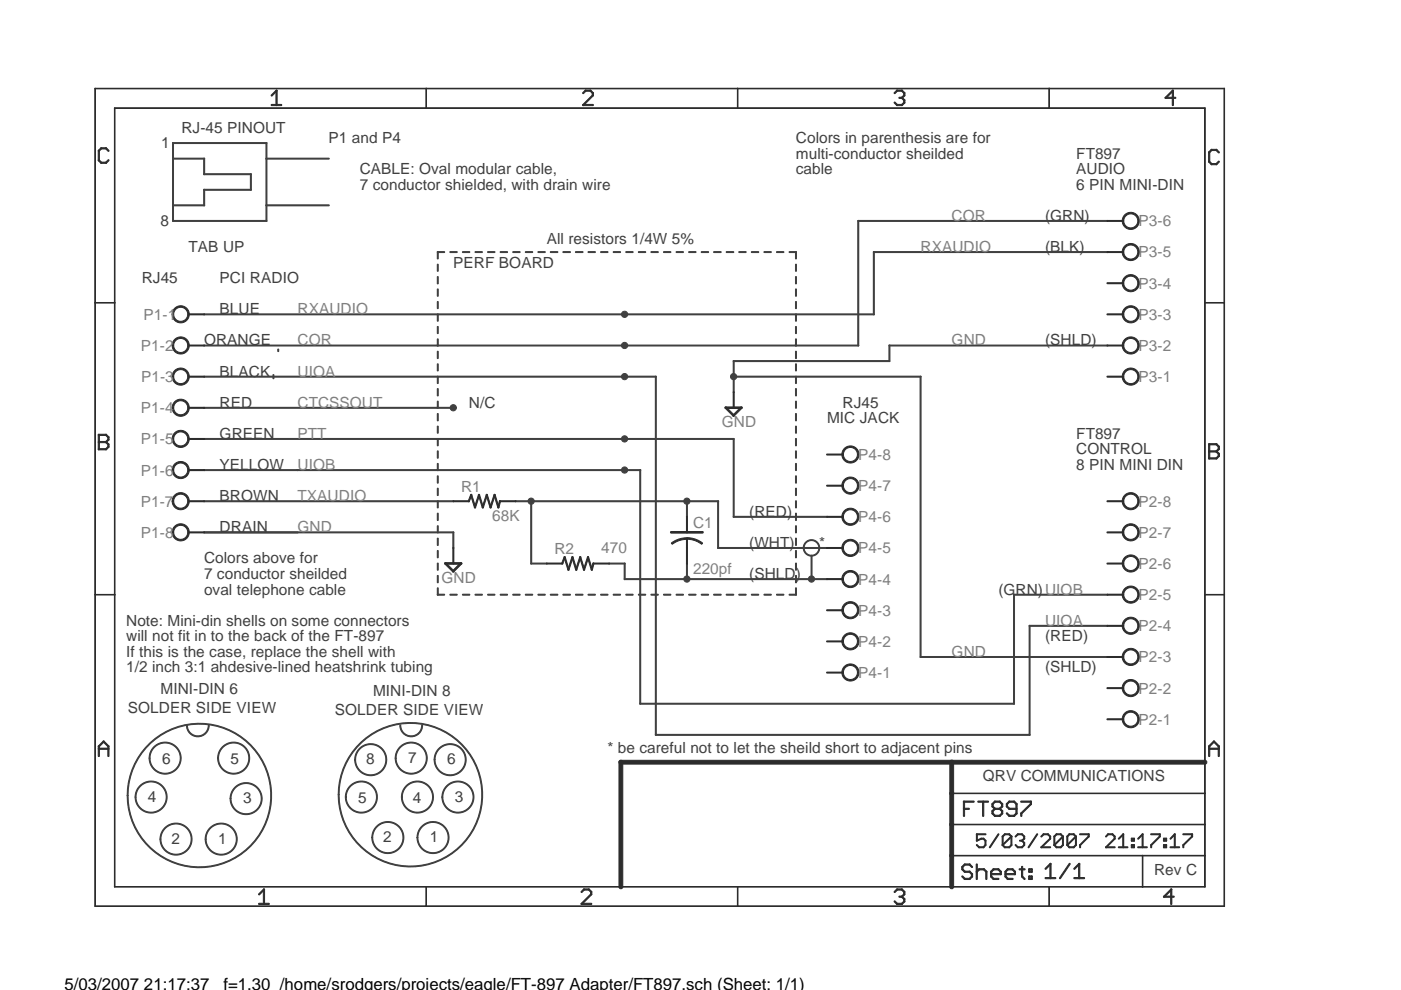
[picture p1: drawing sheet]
<svg xmlns="http://www.w3.org/2000/svg" width="297mm" height="210mm" viewBox="0 0 297 210" stroke-linecap="round" stroke-linejoin="round" font-family="sans-serif">
<defs><g id="words">
<g font-size="3.6">
<text x="13.7" y="209.8">5/03/2007 21:17:37</text>
<text x="47.4" y="209.8">f=1.30 /home/srodgers/projects/eagle/FT-897 Adapter/FT897.sch (Sheet: 1/1)</text>
</g>
<g font-size="3.3" fill="#404040">
<text x="38.5" y="28.2">RJ-45 PINOUT</text>
<text x="34.2" y="31.5">1</text>
<text x="69.7" y="30.3">P1 and P4</text>
<text x="168.7" y="30.3">Colors in parenthesis are for</text>
<text x="168.7" y="33.6">multi-conductor sheilded</text>
<text x="228.2" y="33.6">FT897</text>
<text x="76.3" y="36.9">CABLE: Oval modular cable,</text>
<text x="76.3" y="40.2">7 conductor shielded, with drain wire</text>
<text x="168.7" y="36.9">cable</text>
<text x="228.2" y="40.2">6 PIN MINI-DIN</text>
<text x="228.2" y="36.9">AUDIO</text>
<text x="34" y="47.8">8</text>
<text x="221.6" y="46.8">(GRN)</text>
<text x="40" y="53.4">TAB UP</text>
<text x="115.9" y="51.8">All resistors 1/4W 5%</text>
<text x="221.6" y="53.4">(BLK)</text>
<text x="96.1" y="56.7">PERF BOARD</text>
<text x="30.1" y="60">RJ45</text>
<text x="46.6" y="60">PCI RADIO</text>
<text x="46.6" y="66.6">BLUE</text>
<text x="43.3" y="73.2">ORANGE</text>
<text x="221.6" y="73.2">(SHLD)</text>
<text x="46.6" y="79.8">BLACK</text>
<text x="46.6" y="86.5">RED</text>
<text x="99.4" y="86.5">N/C</text>
<text x="175.4" y="89.8">MIC JACK</text>
<text x="178.7" y="86.5">RJ45</text>
<text x="46.6" y="93.1">GREEN</text>
<text x="228.2" y="93.1">FT897</text>
<text x="46.6" y="99.7">YELLOW</text>
<text x="228.2" y="99.7">8 PIN MINI DIN</text>
<text x="228.2" y="96.4">CONTROL</text>
<text x="46.6" y="106.3">BROWN</text>
<text x="46.6" y="112.9">DRAIN</text>
<text x="158.8" y="109.6">(RED)</text>
<text x="43.3" y="119.5">Colors above for</text>
<text x="158.8" y="116.2">(WHT)</text>
<text x="173.7" y="116.2">*</text>
<text x="43.3" y="122.8">7 conductor sheilded</text>
<text x="158.8" y="122.8">(SHLD)</text>
<text x="43.3" y="126.1">oval telephone cable</text>
<text x="211.7" y="126.1">(GRN)UIOB</text>
<text x="26.8" y="132.7">Note: Mini-din shells on some connectors</text>
<text x="26.8" y="136">will not fit in to the back of the FT-897</text>
<text x="221.6" y="136">(RED)</text>
<text x="26.8" y="142.6">1/2 inch 3:1 ahdesive-lined heatshrink tubing</text>
<text x="26.8" y="139.3">If this is the case, replace the shell with</text>
<text x="221.6" y="142.6">(SHLD)</text>
<text x="34" y="147.2">MINI-DIN 6</text>
<text x="79.1" y="147.5">MINI-DIN 8</text>
<text x="27.1" y="151.2">SOLDER SIDE VIEW</text>
<text x="71" y="151.7">SOLDER SIDE VIEW</text>
<text x="86.5" y="161.7">7</text>
<text x="128.8" y="159.8">* be careful not to let the sheild short to adjacent pins</text>
<text x="34.3" y="162.1">6</text>
<text x="48.9" y="162.1">5</text>
<text x="77.6" y="162.1">8</text>
<text x="94.8" y="162.1">6</text>
<text x="208.4" y="165.7">QRV COMMUNICATIONS</text>
<text x="31.4" y="170">4</text>
<text x="51.5" y="170.3">3</text>
<text x="76" y="170.3">5</text>
<text x="87.5" y="170.3">4</text>
<text x="96.4" y="170">3</text>
<text x="36.3" y="178.9">2</text>
<text x="46.2" y="178.9">1</text>
<text x="81.2" y="178.6">2</text>
<text x="91.1" y="178.6">1</text>
<text x="244.7" y="185.5">Rev C</text>
</g>
<g font-size="3.3" fill="#808080">
<text x="201.8" y="46.8">COR</text>
<text x="241.4" y="48">P3-6</text>
<text x="195.2" y="53.4">RXAUDIO</text>
<text x="241.4" y="54.6">P3-5</text>
<text x="241.4" y="61.2">P3-4</text>
<text x="30.4" y="67.8">P1-1</text>
<text x="63.1" y="66.6">RXAUDIO</text>
<text x="241.4" y="67.8">P3-3</text>
<text x="29.9" y="74.4">P1-2</text>
<text x="63.1" y="73.2">COR</text>
<text x="201.8" y="73.2">GND</text>
<text x="241.4" y="74.4">P3-2</text>
<text x="29.9" y="81">P1-3</text>
<text x="63.1" y="79.8">UIOA</text>
<text x="241.4" y="81">P3-1</text>
<text x="29.9" y="87.6">P1-4</text>
<text x="63.1" y="86.5">CTCSSOUT</text>
<text x="29.9" y="94.2">P1-5</text>
<text x="63.1" y="93.1">PTT</text>
<text x="153.1" y="90.6">GND</text>
<text x="29.9" y="100.8">P1-6</text>
<text x="63.1" y="99.7">UIOB</text>
<text x="182" y="97.5">P4-8</text>
<text x="29.8" y="107.4">P1-7</text>
<text x="63.1" y="106.3">TXAUDIO</text>
<text x="97.8" y="104.3">R1</text>
<text x="182" y="104.1">P4-7</text>
<text x="241.4" y="107.4">P2-8</text>
<text x="63.1" y="112.9">GND</text>
<text x="104.4" y="110.6">68K</text>
<text x="147" y="112">C1</text>
<text x="182" y="110.7">P4-6</text>
<text x="29.9" y="114">P1-8</text>
<text x="117.6" y="117.5">R2</text>
<text x="127.5" y="117.2">470</text>
<text x="182" y="117.3">P4-5</text>
<text x="241.4" y="114">P2-7</text>
<text x="93.6" y="123.6">GND</text>
<text x="147" y="121.6">220pf</text>
<text x="182" y="123.9">P4-4</text>
<text x="241.4" y="120.6">P2-6</text>
<text x="182" y="130.5">P4-3</text>
<text x="241.4" y="127.2">P2-5</text>
<text x="182" y="137.1">P4-2</text>
<text x="221.6" y="132.7">UIOA</text>
<text x="241.4" y="133.8">P2-4</text>
<text x="182" y="143.7">P4-1</text>
<text x="201.8" y="139.3">GND</text>
<text x="241.4" y="140.4">P2-3</text>
<text x="241.4" y="147">P2-2</text>
<text x="241.4" y="153.6">P2-1</text>
</g>
</g></defs>
<path d="M35 175.4a3.4 3.4 0 0 1 5.3 .9 3.4 3.4 0 0 1-2.1 4.9 3.4 3.4 0 0 1-4.3-3.3h.2a3.2 3.2 0 0 1 4.7-2.8 3.2 3.2 0 0 1 .3 5.5 3.2 3.2 0 0 1-5-2.4v-.3h-.2a3.4 3.4 0 0 1 1.1-2.5z" fill-rule="evenodd" fill="#404040"/>
<path d="M35 175.4a3.4 3.4 0 0 1 5.3 .9 3.4 3.4 0 0 1-2.1 4.9 3.4 3.4 0 0 1-4.3-3.3h.2a3.2 3.2 0 0 1 4.7-2.8 3.2 3.2 0 0 1 .3 5.5 3.2 3.2 0 0 1-5-2.4v-.3h-.2a3.4 3.4 0 0 1 1.1-2.5z" fill="none" stroke="#404040" stroke-width=".21"/>
<path d="M29.7 166.5a3.4 3.4 0 0 1 5.3 .9 3.4 3.4 0 0 1-2.1 4.9 3.4 3.4 0 0 1-4.3-3.3h.2a3.2 3.2 0 0 1 4.8-2.8 3.2 3.2 0 0 1 .2 5.5 3.2 3.2 0 0 1-5-2.4v-.3h-.2a3.4 3.4 0 0 1 1.1-2.5z" fill-rule="evenodd" fill="#404040"/>
<path d="M29.7 166.5a3.4 3.4 0 0 1 5.3 .9 3.4 3.4 0 0 1-2.1 4.9 3.4 3.4 0 0 1-4.3-3.3h.2a3.2 3.2 0 0 1 4.8-2.8 3.2 3.2 0 0 1 .2 5.5 3.2 3.2 0 0 1-5-2.4v-.3h-.2a3.4 3.4 0 0 1 1.1-2.5z" fill="none" stroke="#404040" stroke-width=".21"/>
<path d="M32.7 158.3a3.4 3.4 0 0 1 5.3 .8 3.4 3.4 0 0 1-2.1 4.9 3.4 3.4 0 0 1-4.3-3.3h.2a3.2 3.2 0 0 1 4.7-2.8 3.2 3.2 0 0 1 .3 5.5 3.2 3.2 0 0 1-5-2.4v-.3h-.2a3.4 3.4 0 0 1 1.1-2.4z" fill-rule="evenodd" fill="#404040"/>
<path d="M32.7 158.3a3.4 3.4 0 0 1 5.3 .8 3.4 3.4 0 0 1-2.1 4.9 3.4 3.4 0 0 1-4.3-3.3h.2a3.2 3.2 0 0 1 4.7-2.8 3.2 3.2 0 0 1 .3 5.5 3.2 3.2 0 0 1-5-2.4v-.3h-.2a3.4 3.4 0 0 1 1.1-2.4z" fill="none" stroke="#404040" stroke-width=".21"/>
<path d="M47.2 158.3a3.4 3.4 0 0 1 5.3 .8 3.4 3.4 0 0 1-2.1 4.9 3.4 3.4 0 0 1-4.3-3.3h.2a3.2 3.2 0 0 1 4.8-2.8 3.2 3.2 0 0 1 .2 5.5 3.2 3.2 0 0 1-4.9-2.4l-.1-.3h-.2a3.4 3.4 0 0 1 1.1-2.4z" fill-rule="evenodd" fill="#404040"/>
<path d="M47.2 158.3a3.4 3.4 0 0 1 5.3 .8 3.4 3.4 0 0 1-2.1 4.9 3.4 3.4 0 0 1-4.3-3.3h.2a3.2 3.2 0 0 1 4.8-2.8 3.2 3.2 0 0 1 .2 5.5 3.2 3.2 0 0 1-4.9-2.4l-.1-.3h-.2a3.4 3.4 0 0 1 1.1-2.4z" fill="none" stroke="#404040" stroke-width=".21"/>
<path d="M49.9 166.8a3.4 3.4 0 0 1 5.3 .9 3.4 3.4 0 0 1-2.2 4.9 3.4 3.4 0 0 1-4.2-3.3h.2a3.2 3.2 0 0 1 4.7-2.8 3.2 3.2 0 0 1 .2 5.5 3.2 3.2 0 0 1-4.9-2.4v-.3h-.2a3.4 3.4 0 0 1 1.1-2.5z" fill-rule="evenodd" fill="#404040"/>
<path d="M49.9 166.8a3.4 3.4 0 0 1 5.3 .9 3.4 3.4 0 0 1-2.2 4.9 3.4 3.4 0 0 1-4.2-3.3h.2a3.2 3.2 0 0 1 4.7-2.8 3.2 3.2 0 0 1 .2 5.5 3.2 3.2 0 0 1-4.9-2.4v-.3h-.2a3.4 3.4 0 0 1 1.1-2.5z" fill="none" stroke="#404040" stroke-width=".21"/>
<path d="M44.6 175.4a3.4 3.4 0 0 1 5.3 .9 3.4 3.4 0 0 1-2.2 4.9 3.4 3.4 0 0 1-4.2-3.3h.2a3.2 3.2 0 0 1 4.7-2.8 3.2 3.2 0 0 1 .3 5.5 3.2 3.2 0 0 1-5-2.4v-.3h-.2a3.4 3.4 0 0 1 1.1-2.5z" fill-rule="evenodd" fill="#404040"/>
<path d="M44.6 175.4a3.4 3.4 0 0 1 5.3 .9 3.4 3.4 0 0 1-2.2 4.9 3.4 3.4 0 0 1-4.2-3.3h.2a3.2 3.2 0 0 1 4.7-2.8 3.2 3.2 0 0 1 .3 5.5 3.2 3.2 0 0 1-5-2.4v-.3h-.2a3.4 3.4 0 0 1 1.1-2.5z" fill="none" stroke="#404040" stroke-width=".21"/>
<path d="M79.9 175.1a3.4 3.4 0 0 1 5.3 .8 3.4 3.4 0 0 1-2.1 5 3.4 3.4 0 0 1-4.3-3.3h.2a3.2 3.2 0 0 1 4.8-2.8 3.2 3.2 0 0 1 .2 5.5 3.2 3.2 0 0 1-5-2.4v-.3h-.2a3.4 3.4 0 0 1 1.1-2.5z" fill-rule="evenodd" fill="#404040"/>
<path d="M79.9 175.1a3.4 3.4 0 0 1 5.3 .8 3.4 3.4 0 0 1-2.1 5 3.4 3.4 0 0 1-4.3-3.3h.2a3.2 3.2 0 0 1 4.7-2.8 3.2 3.2 0 0 1 .3 5.5 3.2 3.2 0 0 1-5-2.4v-.3h-.2a3.4 3.4 0 0 1 1.1-2.5z" fill="none" stroke="#404040" stroke-width=".21"/>
<path d="M74.3 166.5a3.4 3.4 0 0 1 5.3 .9 3.4 3.4 0 0 1-2.1 4.9 3.4 3.4 0 0 1-4.3-3.3h.2a3.2 3.2 0 0 1 4.7-2.8 3.2 3.2 0 0 1 .3 5.5 3.2 3.2 0 0 1-5-2.4v-.3h-.2a3.4 3.4 0 0 1 1.1-2.5z" fill-rule="evenodd" fill="#404040"/>
<path d="M74.3 166.5a3.4 3.4 0 0 1 5.3 .9 3.4 3.4 0 0 1-2.1 4.9 3.4 3.4 0 0 1-4.3-3.3h.2a3.2 3.2 0 0 1 4.7-2.8 3.2 3.2 0 0 1 .3 5.5 3.2 3.2 0 0 1-5-2.4v-.3h-.2a3.4 3.4 0 0 1 1.1-2.5z" fill="none" stroke="#404040" stroke-width=".21"/>
<path d="M76.3 158.6a3.4 3.4 0 0 1 5.3 .8 3.4 3.4 0 0 1-2.2 5 3.4 3.4 0 0 1-4.2-3.3h.2a3.2 3.2 0 0 1 4.7-2.9 3.2 3.2 0 0 1 .3 5.5 3.2 3.2 0 0 1-5-2.3v-.3h-.2a3.4 3.4 0 0 1 1.1-2.5z" fill-rule="evenodd" fill="#404040"/>
<path d="M76.3 158.6a3.4 3.4 0 0 1 5.3 .8 3.4 3.4 0 0 1-2.2 5 3.4 3.4 0 0 1-4.2-3.3h.2a3.2 3.2 0 0 1 4.7-2.9 3.2 3.2 0 0 1 .3 5.5 3.2 3.2 0 0 1-5-2.3v-.3h-.2a3.4 3.4 0 0 1 1.1-2.5z" fill="none" stroke="#404040" stroke-width=".21"/>
<path d="M93.1 158.6a3.4 3.4 0 0 1 5.3 .8 3.4 3.4 0 0 1-2.1 5 3.4 3.4 0 0 1-4.3-3.3h.2a3.2 3.2 0 0 1 4.8-2.9 3.2 3.2 0 0 1 .2 5.5 3.2 3.2 0 0 1-4.9-2.3l-.1-.3h-.2a3.4 3.4 0 0 1 1.1-2.5z" fill-rule="evenodd" fill="#404040"/>
<path d="M93.1 158.6a3.4 3.4 0 0 1 5.3 .8 3.4 3.4 0 0 1-2.1 5 3.4 3.4 0 0 1-4.3-3.3h.2a3.2 3.2 0 0 1 4.8-2.8 3.2 3.2 0 0 1 .2 5.4 3.2 3.2 0 0 1-4.9-2.3l-.1-.3h-.2a3.4 3.4 0 0 1 1.1-2.5z" fill="none" stroke="#404040" stroke-width=".21"/>
<path d="M94.8 166.5a3.4 3.4 0 0 1 5.3 .9 3.4 3.4 0 0 1-2.2 4.9 3.4 3.4 0 0 1-4.2-3.3h.2a3.2 3.2 0 0 1 4.7-2.8 3.2 3.2 0 0 1 .3 5.5 3.2 3.2 0 0 1-5-2.4v-.3h-.2a3.4 3.4 0 0 1 1.1-2.5z" fill-rule="evenodd" fill="#404040"/>
<path d="M94.8 166.5a3.4 3.4 0 0 1 5.3 .9 3.4 3.4 0 0 1-2.2 4.9 3.4 3.4 0 0 1-4.2-3.3h.2a3.2 3.2 0 0 1 4.7-2.8 3.2 3.2 0 0 1 .3 5.5 3.2 3.2 0 0 1-5-2.4v-.3h-.2a3.4 3.4 0 0 1 1.1-2.5z" fill="none" stroke="#404040" stroke-width=".21"/>
<path d="M89.5 175.1a3.4 3.4 0 0 1 5.3 .8 3.4 3.4 0 0 1-2.1 5 3.4 3.4 0 0 1-4.3-3.3h.2a3.2 3.2 0 0 1 4.7-2.8 3.2 3.2 0 0 1 .3 5.5 3.2 3.2 0 0 1-5-2.4v-.3h-.2a3.4 3.4 0 0 1 1.1-2.5z" fill-rule="evenodd" fill="#404040"/>
<path d="M89.5 175.1a3.4 3.4 0 0 1 5.3 .8 3.4 3.4 0 0 1-2.1 5 3.4 3.4 0 0 1-4.3-3.3h.2a3.2 3.2 0 0 1 4.7-2.8 3.2 3.2 0 0 1 .3 5.5 3.2 3.2 0 0 1-5-2.4v-.3h-.2a3.4 3.4 0 0 1 1.1-2.5z" fill="none" stroke="#404040" stroke-width=".21"/>
<path d="M84.9 158.3a3.4 3.4 0 0 1 5.3 .8 3.4 3.4 0 0 1-2.2 4.9 3.4 3.4 0 0 1-4.2-3.3h.2a3.2 3.2 0 0 1 4.7-2.8 3.2 3.2 0 0 1 .3 5.5 3.2 3.2 0 0 1-5-2.4v-.3h-.2a3.4 3.4 0 0 1 1.1-2.4z" fill-rule="evenodd" fill="#404040"/>
<path d="M84.9 158.3a3.4 3.4 0 0 1 5.3 .8 3.4 3.4 0 0 1-2.2 4.9 3.4 3.4 0 0 1-4.2-3.3h.2a3.2 3.2 0 0 1 4.7-2.8 3.2 3.2 0 0 1 .2 5.5 3.2 3.2 0 0 1-4.9-2.4v-.3h-.2a3.4 3.4 0 0 1 1.1-2.4z" fill="none" stroke="#404040" stroke-width=".21"/>
<path d="M86.2 166.5a3.4 3.4 0 0 1 5.3 .9 3.4 3.4 0 0 1-2.2 4.9 3.4 3.4 0 0 1-4.2-3.3h.2a3.2 3.2 0 0 1 4.7-2.8 3.2 3.2 0 0 1 .3 5.5 3.2 3.2 0 0 1-5-2.4v-.3h-.2a3.4 3.4 0 0 1 1.1-2.5z" fill-rule="evenodd" fill="#404040"/>
<path d="M86.2 166.5a3.4 3.4 0 0 1 5.3 .9 3.4 3.4 0 0 1-2.2 4.9 3.4 3.4 0 0 1-4.2-3.3h.2a3.2 3.2 0 0 1 4.7-2.8 3.2 3.2 0 0 1 .3 5.5 3.2 3.2 0 0 1-5-2.4v-.3h-.2a3.4 3.4 0 0 1 1.1-2.5z" fill="none" stroke="#404040" stroke-width=".21"/>
<path d="M31.8 157.5a15.3 15.3 0 0 1 23.9 3.8 15.3 15.3 0 0 1-9.6 22.2 15.3 15.3 0 0 1-19.1-14.8h.2a15.1 15.1 0 0 1 22.2-13.4 15.1 15.1 0 0 1 1.2 26 15.1 15.1 0 0 1-23.4-11.3v-1.3h-.2a15.3 15.3 0 0 1 4.8-11.2z" fill-rule="evenodd" fill="#404040"/>
<path d="M31.8 157.5a15.3 15.3 0 0 1 23.9 3.8 15.3 15.3 0 0 1-9.6 22.2 15.3 15.3 0 0 1-19.1-14.8h.2a15.1 15.1 0 0 1 22.2-13.4 15.1 15.1 0 0 1 1.2 26 15.1 15.1 0 0 1-23.4-11.3v-1.3h-.2a15.3 15.3 0 0 1 4.8-11.2z" fill="none" stroke="#404040" stroke-width=".21"/>
<path d="M76.6 157.3a15.3 15.3 0 0 1 23.9 3.8 15.3 15.3 0 0 1-9.7 22.2 15.3 15.3 0 0 1-19.1-14.8h.2a15.1 15.1 0 0 1 22.3-13.3 15.1 15.1 0 0 1 1.2 25.9 15.1 15.1 0 0 1-23.4-11.2l-.1-1.4h-.2a15.3 15.3 0 0 1 4.9-11.2z" fill-rule="evenodd" fill="#404040"/>
<path d="M76.6 157.3a15.3 15.3 0 0 1 23.9 3.8 15.3 15.3 0 0 1-9.7 22.2 15.3 15.3 0 0 1-19.1-14.8h.2a15.1 15.1 0 0 1 22.3-13.3 15.1 15.1 0 0 1 1.2 25.9 15.1 15.1 0 0 1-23.4-11.2l-.1-1.4h-.2a15.3 15.3 0 0 1 4.9-11.2z" fill="none" stroke="#404040" stroke-width=".21"/>
<path d="M170.9 114.9a1.75 1.75 0 0 1 2.7 .4 1.75 1.75 0 0 1-1.1 2.6 1.75 1.75 0 0 1-2.2-1.7h.2a1.55 1.55 0 0 1 2.3-1.4 1.55 1.55 0 0 1 .1 2.7 1.55 1.55 0 0 1-2.4-1.2 .85 .85 0 0 1 .1-1.2z" fill-rule="evenodd" fill="#404040"/>
<path d="M170.9 114.9a1.75 1.75 0 0 1 2.7 .4 1.75 1.75 0 0 1-1.1 2.6 1.75 1.75 0 0 1-2.2-1.7h.2a1.55 1.55 0 0 1 2.3-1.4 1.55 1.55 0 0 1 .1 2.7 1.55 1.55 0 0 1-2.4-1.2 .85 .85 0 0 1 .1-1.2z" fill="none" stroke="#404040" stroke-width=".21"/>
<path d="M39.6 153.7h.1a2.27 2.27 0 0 0 2.2 2.3 2.27 2.27 0 0 0 2.3-2.3h.1a2.36 2.36 0 0 1-2.4 2.5 2.36 2.36 0 0 1-2.3-2.5z" fill-rule="evenodd" fill="#404040"/>
<path d="M39.5 153.8l.2-.1a2.27 2.27 0 0 0 2.2 2.3 2.27 2.27 0 0 0 2.3-2.3h.1a2.38 2.38 0 0 1-2.4 2.5 2.38 2.38 0 0 1-2.4-2.4z" fill="none" stroke="#404040" stroke-width=".21"/>
<path d="M84.8 153.7h.1a2.27 2.27 0 0 0 2.3 2.3 2.27 2.27 0 0 0 2.3-2.3 2.36 2.36 0 0 1-2.3 2.5 2.36 2.36 0 0 1-2.4-2.5z" fill-rule="evenodd" fill="#404040"/>
<path d="M84.8 153.8l.1-.1a2.27 2.27 0 0 0 2.3 2.3 2.27 2.27 0 0 0 2.3-2.3 2.38 2.38 0 0 1-2.3 2.5 2.38 2.38 0 0 1-2.4-2.4z" fill="none" stroke="#404040" stroke-width=".21"/>
<path d="M36.6 30.3h.2l-.1 3.4h-.1z" fill-rule="evenodd" fill="#404040"/>
<path d="M36.6 30.3h.2l-.1 3.4h-.1z" fill="none" stroke="#404040" stroke-width=".21"/>
<path d="M36.6 33.6h.2l-.1 10h-.1z" fill-rule="evenodd" fill="#404040"/>
<path d="M36.6 33.6h.2l-.1 10h-.1z" fill="none" stroke="#404040" stroke-width=".21"/>
<path d="M36.6 43.4l.2 .1-.1 3.4h-.1z" fill-rule="evenodd" fill="#404040"/>
<path d="M36.6 43.4l.2 .1-.1 3.4h-.1z" fill="none" stroke="#404040" stroke-width=".21"/>
<path d="M36.6 46.8l19.9-.1 .1 .2h-20z" fill-rule="evenodd" fill="#404040"/>
<path d="M36.6 46.8l19.9-.1 .1 .2h-20z" fill="none" stroke="#404040" stroke-width=".21"/>
<path d="M56.5 43.4l.1 .1-.1 3.4h-.1z" fill-rule="evenodd" fill="#404040"/>
<path d="M56.5 43.4l.1 .1-.1 3.4h-.1z" fill="none" stroke="#404040" stroke-width=".21"/>
<path d="M56.4 33.6h.2l-.1 10h-.1z" fill-rule="evenodd" fill="#404040"/>
<path d="M56.4 33.6h.2l-.1 10h-.1z" fill="none" stroke="#404040" stroke-width=".21"/>
<path d="M56.4 30.3h.2l-.1 3.4h-.1z" fill-rule="evenodd" fill="#404040"/>
<path d="M56.4 30.3h.2l-.1 3.4h-.1z" fill="none" stroke="#404040" stroke-width=".21"/>
<path d="M36.6 30.3l19.9-.1 .1 .2h-20z" fill-rule="evenodd" fill="#404040"/>
<path d="M36.6 30.3l19.9-.1 .1 .2h-20z" fill="none" stroke="#404040" stroke-width=".21"/>
<path d="M36.6 33.6l6.7-.1 .1 .2h-6.8z" fill-rule="evenodd" fill="#404040"/>
<path d="M36.6 33.6l6.7-.1 .1 .2h-6.8z" fill="none" stroke="#404040" stroke-width=".21"/>
<path d="M43.2 33.6h.2l-.1 3.4h-.1z" fill-rule="evenodd" fill="#404040"/>
<path d="M43.2 33.6h.2l-.1 3.4h-.1z" fill="none" stroke="#404040" stroke-width=".21"/>
<path d="M43.2 36.8h10l.1 .2h-10.1z" fill-rule="evenodd" fill="#404040"/>
<path d="M43.2 36.9l10-.1 .1 .2h-10.1z" fill="none" stroke="#404040" stroke-width=".21"/>
<path d="M53.1 36.8l.2 .1-.1 3.4h-.1z" fill-rule="evenodd" fill="#404040"/>
<path d="M53.1 36.9h.2l-.1 3.4h-.1z" fill="none" stroke="#404040" stroke-width=".21"/>
<path d="M43.2 40.1h10l.1 .2h-10.1z" fill-rule="evenodd" fill="#404040"/>
<path d="M43.2 40.1h10l.1 .2h-10.1z" fill="none" stroke="#404040" stroke-width=".21"/>
<path d="M43.2 40.1l.2 .1-.1 3.4h-.1z" fill-rule="evenodd" fill="#404040"/>
<path d="M43.2 40.1l.2 .1-.1 3.4h-.1z" fill="none" stroke="#404040" stroke-width=".21"/>
<path d="M36.6 43.4h6.7l.1 .2h-6.8z" fill-rule="evenodd" fill="#404040"/>
<path d="M36.6 43.4h6.7l.1 .2h-6.8z" fill="none" stroke="#404040" stroke-width=".21"/>
<path d="M56.5 43.4h13.2l.1 .2h-13.3z" fill-rule="evenodd" fill="#404040"/>
<path d="M56.5 43.4h13.2l.1 .2h-13.3z" fill="none" stroke="#404040" stroke-width=".21"/>
<path d="M56.4 33.6l13.3-.1 .1 .2h-13.3z" fill-rule="evenodd" fill="#404040"/>
<path d="M56.4 33.6l13.3-.1 .1 .2h-13.3z" fill="none" stroke="#404040" stroke-width=".21"/>
<path d="M58.9 74l.2 .1-.1 .4h-.1z" fill-rule="evenodd" fill="#404040"/>
<path d="M58.9 74l.2 .1-.1 .4h-.1z" fill="none" stroke="#404040" stroke-width=".21"/>
<path d="M57.9 79.5h.2l-.1 .8-.1-.1z" fill-rule="evenodd" fill="#404040"/>
<path d="M57.9 79.5h.2l-.1 .8-.1-.1z" fill="none" stroke="#404040" stroke-width=".21"/>
<path d="M185.2 53.4l49.6-.1 .1 .2-49.7 .1z" fill-rule="evenodd" fill="#404040"/>
<path d="M185.2 53.4l49.6-.1 .1 .2-49.7 .1z" fill="none" stroke="#404040" stroke-width=".21"/>
<path d="M43.2 66.5h89.3v.2l-89.3 .1z" fill-rule="evenodd" fill="#404040"/>
<path d="M43.2 66.6l89.3-.1v.2l-89.3 .1z" fill="none" stroke="#404040" stroke-width=".21"/>
<path d="M132.3 66.6l53-.1 .1 .2-53 .1z" fill-rule="evenodd" fill="#404040"/>
<path d="M132.3 66.6l53-.1 .1 .2-53 .1z" fill="none" stroke="#404040" stroke-width=".21"/>
<path d="M185.2 53.4h.2l-.1 13.4-.1-.1z" fill-rule="evenodd" fill="#404040"/>
<path d="M185.2 53.4h.2l-.1 13.4-.1-.1z" fill="none" stroke="#404040" stroke-width=".21"/>
<circle cx="132.4" cy="66.6" r=".66" fill="#404040"/>
<circle cx="132.4" cy="66.6" r=".66" fill="none" stroke="#404040" stroke-width=".21"/>
<path d="M181.9 46.8l52.9-.1 .1 .2h-53z" fill-rule="evenodd" fill="#404040"/>
<path d="M181.9 46.8l52.9-.1 .1 .2h-53z" fill="none" stroke="#404040" stroke-width=".21"/>
<path d="M181.9 46.8h.2l-.1 26.6-.1-.1z" fill-rule="evenodd" fill="#404040"/>
<path d="M181.9 46.8h.2l-.1 26.6-.1-.1z" fill="none" stroke="#404040" stroke-width=".21"/>
<path d="M132.3 73.2h49.7l.1 .1-49.7 .1z" fill-rule="evenodd" fill="#404040"/>
<path d="M132.3 73.2h49.7l.1 .1-49.7 .1z" fill="none" stroke="#404040" stroke-width=".21"/>
<path d="M43.2 73.2h89.3v.1l-89.3 .1z" fill-rule="evenodd" fill="#404040"/>
<path d="M43.2 73.2h89.3v.1l-89.3 .1z" fill="none" stroke="#404040" stroke-width=".21"/>
<circle cx="132.4" cy="73.2" r=".66" fill="#404040"/>
<circle cx="132.4" cy="73.2" r=".66" fill="none" stroke="#404040" stroke-width=".21"/>
<path d="M218.2 132.6h16.6l.1 .1-16.7 .1z" fill-rule="evenodd" fill="#404040"/>
<path d="M218.2 132.6h16.6l.1 .1-16.7 .1z" fill="none" stroke="#404040" stroke-width=".21"/>
<path d="M218.2 132.6l.2 .1-.1 23.2h-.1z" fill-rule="evenodd" fill="#404040"/>
<path d="M218.2 132.6l.2 .1-.1 23.2h-.1z" fill="none" stroke="#404040" stroke-width=".21"/>
<path d="M138.9 155.8l79.4-.1 .1 .2h-79.4z" fill-rule="evenodd" fill="#404040"/>
<path d="M139 155.7h79.3l.1 .2h-79.4z" fill="none" stroke="#404040" stroke-width=".21"/>
<path d="M138.9 79.8h.2v76.1h-.2z" fill-rule="evenodd" fill="#404040"/>
<path d="M138.9 79.8h.2v76.1h-.2z" fill="none" stroke="#404040" stroke-width=".21"/>
<path d="M132.3 79.8h6.8v.1l-6.7 .1z" fill-rule="evenodd" fill="#404040"/>
<path d="M132.3 79.8h6.8v.1l-6.7 .1z" fill="none" stroke="#404040" stroke-width=".21"/>
<path d="M43.2 79.8h89.3v.1l-89.3 .1z" fill-rule="evenodd" fill="#404040"/>
<path d="M43.2 79.8h89.3v.1l-89.3 .1z" fill="none" stroke="#404040" stroke-width=".21"/>
<circle cx="132.4" cy="79.8" r=".66" fill="#404040"/>
<circle cx="132.4" cy="79.8" r=".66" fill="none" stroke="#404040" stroke-width=".21"/>
<path d="M43.2 99.6h19.9l.1 .1-20 .1z" fill-rule="evenodd" fill="#404040"/>
<path d="M43.2 99.6h19.9l.1 .1-20 .1z" fill="none" stroke="#404040" stroke-width=".21"/>
<path d="M214.9 126h19.9l.1 .1-20 .1z" fill-rule="evenodd" fill="#404040"/>
<path d="M214.9 126h19.9l.1 .1-20 .1z" fill="none" stroke="#404040" stroke-width=".21"/>
<path d="M214.9 126h.2l-.1 23.3-.1-.1z" fill-rule="evenodd" fill="#404040"/>
<path d="M214.9 126h.2l-.1 23.3-.1-.1z" fill="none" stroke="#404040" stroke-width=".21"/>
<path d="M135.7 149.1h79.3l.1 .1-79.4 .1z" fill-rule="evenodd" fill="#404040"/>
<path d="M135.7 149.1h79.3l.1 .1-79.4 .1z" fill="none" stroke="#404040" stroke-width=".21"/>
<path d="M135.6 99.6h.2v49.7l-.2-.1z" fill-rule="evenodd" fill="#404040"/>
<path d="M135.6 99.6h.2v49.7l-.2-.1z" fill="none" stroke="#404040" stroke-width=".21"/>
<path d="M132.3 99.6h3.5v.1l-3.4 .1z" fill-rule="evenodd" fill="#404040"/>
<path d="M132.3 99.6h3.5v.1l-3.4 .1z" fill="none" stroke="#404040" stroke-width=".21"/>
<path d="M63 99.6h69.5v.1l-69.4 .1z" fill-rule="evenodd" fill="#404040"/>
<path d="M63 99.6h69.5v.1l-69.4 .1z" fill="none" stroke="#404040" stroke-width=".21"/>
<circle cx="132.4" cy="99.7" r=".66" fill="#404040"/>
<circle cx="132.4" cy="99.7" r=".66" fill="none" stroke="#404040" stroke-width=".21"/>
<path d="M195.1 79.8h.2l-.1 59.6-.1-.1z" fill-rule="evenodd" fill="#404040"/>
<path d="M195.1 79.8h.2l-.1 59.6-.1-.1z" fill="none" stroke="#404040" stroke-width=".21"/>
<path d="M195.1 139.3l39.7-.1 .1 .1-39.8 .1z" fill-rule="evenodd" fill="#404040"/>
<path d="M195.1 139.3l39.7-.1 .1 .1-39.8 .1z" fill="none" stroke="#404040" stroke-width=".21"/>
<path d="M155.5 76.5h.2l-.1 3.5-.2-.1z" fill-rule="evenodd" fill="#404040"/>
<path d="M155.4 76.5h.3l-.1 3.5-.2-.1z" fill="none" stroke="#404040" stroke-width=".21"/>
<path d="M155.5 76.5h33.1l.1 .1-33.2 .1z" fill-rule="evenodd" fill="#404040"/>
<path d="M155.4 76.5h33.2l.1 .1-33.2 .1z" fill="none" stroke="#404040" stroke-width=".21"/>
<path d="M188.5 73.2h.2l-.1 3.5-.1-.1z" fill-rule="evenodd" fill="#404040"/>
<path d="M188.5 73.2h.2l-.1 3.5-.1-.1z" fill="none" stroke="#404040" stroke-width=".21"/>
<path d="M188.5 73.2h46.3l.1 .1-46.4 .1z" fill-rule="evenodd" fill="#404040"/>
<path d="M188.5 73.2h46.3l.1 .1-46.4 .1z" fill="none" stroke="#404040" stroke-width=".21"/>
<path d="M155.5 79.8h39.7l.1 .1-39.8 .1z" fill-rule="evenodd" fill="#404040"/>
<path d="M155.4 79.8h39.8l.1 .1-39.8 .1z" fill="none" stroke="#404040" stroke-width=".21"/>
<path d="M155.5 79.8h.2l-.1 3.5-.2-.1z" fill-rule="evenodd" fill="#404040"/>
<path d="M155.4 79.8h.3l-.1 3.5-.2-.1z" fill="none" stroke="#404040" stroke-width=".21"/>
<circle cx="155.5" cy="79.8" r=".66" fill="#404040"/>
<circle cx="155.5" cy="79.8" r=".66" fill="none" stroke="#404040" stroke-width=".21"/>
<path d="M96 112.8h.2v3.5l-.2-.1z" fill-rule="evenodd" fill="#404040"/>
<path d="M96 112.8h.2v3.5l-.2-.1z" fill="none" stroke="#404040" stroke-width=".21"/>
<path d="M43.2 112.8h19.9l.1 .1-20 .1z" fill-rule="evenodd" fill="#404040"/>
<path d="M43.2 112.8h19.9l.1 .1-20 .1z" fill="none" stroke="#404040" stroke-width=".21"/>
<path d="M43.2 112.8h53v.1l-53 .1z" fill-rule="evenodd" fill="#404040"/>
<path d="M43.2 112.8h53v.1l-53 .1z" fill="none" stroke="#404040" stroke-width=".21"/>
<path d="M43.2 86.4h53v.1l-53 .1z" fill-rule="evenodd" fill="#404040"/>
<path d="M43.2 86.4h53v.1l-53 .1z" fill="none" stroke="#404040" stroke-width=".21"/>
<circle cx="96.1" cy="86.5" r=".66" fill="#404040"/>
<circle cx="96.1" cy="86.5" r=".66" fill="none" stroke="#404040" stroke-width=".21"/>
<path d="M155.5 109.5h19.9l.1 .1-20 .1z" fill-rule="evenodd" fill="#404040"/>
<path d="M155.4 109.5h20l.1 .1-20 .1z" fill="none" stroke="#404040" stroke-width=".21"/>
<path d="M155.5 93h.2l-.1 16.7-.2-.1z" fill-rule="evenodd" fill="#404040"/>
<path d="M155.4 93h.3l-.1 16.7-.2-.1z" fill="none" stroke="#404040" stroke-width=".21"/>
<path d="M43.2 93h89.3v.1l-89.3 .1z" fill-rule="evenodd" fill="#404040"/>
<path d="M43.2 93h89.3v.1l-89.3 .1z" fill="none" stroke="#404040" stroke-width=".21"/>
<path d="M132.3 93h23.3l.1 .1-23.3 .1z" fill-rule="evenodd" fill="#404040"/>
<path d="M132.3 93h23.3l.1 .1-23.3 .1z" fill="none" stroke="#404040" stroke-width=".21"/>
<circle cx="132.4" cy="93.1" r=".66" fill="#404040"/>
<circle cx="132.4" cy="93.1" r=".66" fill="none" stroke="#404040" stroke-width=".21"/>
<path d="M43.2 106.2h53v.1l-53 .1z" fill-rule="evenodd" fill="#404040"/>
<path d="M43.2 106.2h53v.1l-53 .1z" fill="none" stroke="#404040" stroke-width=".21"/>
<path d="M92.8 53.3l.1 .1v1.5l-.2-.1z" fill-rule="evenodd" fill="#404040"/>
<path d="M92.8 53.3l.1 .1v1.5l-.2-.1z" fill="none" stroke="#404040" stroke-width=".21"/>
<path d="M92.7 56.1h.2v1.4h-.2z" fill-rule="evenodd" fill="#404040"/>
<path d="M92.7 56.1h.2v1.4h-.2z" fill="none" stroke="#404040" stroke-width=".21"/>
<path d="M92.8 58.6l.1 .1v1.5l-.2-.1z" fill-rule="evenodd" fill="#404040"/>
<path d="M92.8 58.6l.1 .1v1.5l-.2-.1z" fill="none" stroke="#404040" stroke-width=".21"/>
<path d="M92.8 61.3h.1v1.5h-.2z" fill-rule="evenodd" fill="#404040"/>
<path d="M92.8 61.3h.1v1.5h-.2z" fill="none" stroke="#404040" stroke-width=".21"/>
<path d="M92.8 63.9l.1 .1v1.4h-.2z" fill-rule="evenodd" fill="#404040"/>
<path d="M92.8 63.9l.1 .1v1.4h-.2z" fill="none" stroke="#404040" stroke-width=".21"/>
<path d="M92.8 66.5l.1 .1v1.5h-.2z" fill-rule="evenodd" fill="#404040"/>
<path d="M92.8 66.5l.1 .1v1.5h-.2z" fill="none" stroke="#404040" stroke-width=".21"/>
<path d="M92.8 69.2l.1 .1v1.4h-.2z" fill-rule="evenodd" fill="#404040"/>
<path d="M92.8 69.2l.1 .1v1.4h-.2z" fill="none" stroke="#404040" stroke-width=".21"/>
<path d="M92.8 71.8l.1 .1v1.5l-.2-.1z" fill-rule="evenodd" fill="#404040"/>
<path d="M92.8 71.8l.1 .1v1.5l-.2-.1z" fill="none" stroke="#404040" stroke-width=".21"/>
<path d="M92.8 74.5h.1v1.5h-.2z" fill-rule="evenodd" fill="#404040"/>
<path d="M92.8 74.5h.1v1.5h-.2z" fill="none" stroke="#404040" stroke-width=".21"/>
<path d="M92.8 77.1l.1 .1v1.5l-.2-.1z" fill-rule="evenodd" fill="#404040"/>
<path d="M92.8 77.1l.1 .1v1.5l-.2-.1z" fill="none" stroke="#404040" stroke-width=".21"/>
<path d="M92.8 79.8h.1v1.5h-.2z" fill-rule="evenodd" fill="#404040"/>
<path d="M92.7 79.8h.2v1.5h-.2z" fill="none" stroke="#404040" stroke-width=".21"/>
<path d="M92.8 82.4h.1v1.5h-.2z" fill-rule="evenodd" fill="#404040"/>
<path d="M92.8 82.4h.1v1.5h-.2z" fill="none" stroke="#404040" stroke-width=".21"/>
<path d="M92.8 85l.1 .1v1.5l-.2-.1z" fill-rule="evenodd" fill="#404040"/>
<path d="M92.7 85.1h.2v1.5l-.2-.1z" fill="none" stroke="#404040" stroke-width=".21"/>
<path d="M92.8 87.7h.1v1.5h-.2z" fill-rule="evenodd" fill="#404040"/>
<path d="M92.8 87.7h.1v1.5h-.2z" fill="none" stroke="#404040" stroke-width=".21"/>
<path d="M92.8 90.3l.1 .1v1.5l-.2-.1z" fill-rule="evenodd" fill="#404040"/>
<path d="M92.7 90.4h.2v1.5l-.2-.1z" fill="none" stroke="#404040" stroke-width=".21"/>
<path d="M92.8 93h.1v1.5h-.2z" fill-rule="evenodd" fill="#404040"/>
<path d="M92.8 93h.1v1.5h-.2z" fill="none" stroke="#404040" stroke-width=".21"/>
<path d="M92.8 95.6l.1 .1v1.5l-.2-.1z" fill-rule="evenodd" fill="#404040"/>
<path d="M92.7 95.7h.2v1.5l-.2-.1z" fill="none" stroke="#404040" stroke-width=".21"/>
<path d="M92.8 98.3h.1v1.5l-.2-.1z" fill-rule="evenodd" fill="#404040"/>
<path d="M92.8 98.3h.1v1.5l-.2-.1z" fill="none" stroke="#404040" stroke-width=".21"/>
<path d="M92.8 100.9h.1v1.5h-.2z" fill-rule="evenodd" fill="#404040"/>
<path d="M92.8 100.9h.1v1.5h-.2z" fill="none" stroke="#404040" stroke-width=".21"/>
<path d="M92.8 103.5l.1 .1v1.5l-.2-.1z" fill-rule="evenodd" fill="#404040"/>
<path d="M92.8 103.5l.1 .1v1.5l-.2-.1z" fill="none" stroke="#404040" stroke-width=".21"/>
<path d="M92.8 106.2h.1v1.5l-.2-.1z" fill-rule="evenodd" fill="#404040"/>
<path d="M92.8 106.2h.1v1.5l-.2-.1z" fill="none" stroke="#404040" stroke-width=".21"/>
<path d="M92.8 108.8l.1 .1v1.5l-.2-.1z" fill-rule="evenodd" fill="#404040"/>
<path d="M92.8 108.8l.1 .1v1.5l-.2-.1z" fill="none" stroke="#404040" stroke-width=".21"/>
<path d="M92.8 111.5h.1v1.5l-.2-.1z" fill-rule="evenodd" fill="#404040"/>
<path d="M92.8 111.5h.1v1.5l-.2-.1z" fill="none" stroke="#404040" stroke-width=".21"/>
<path d="M92.8 114.1l.1 .1v1.5l-.2-.1z" fill-rule="evenodd" fill="#404040"/>
<path d="M92.8 114.1l.1 .1v1.5l-.2-.1z" fill="none" stroke="#404040" stroke-width=".21"/>
<path d="M92.8 116.7l.1 .1v1.5l-.2-.1z" fill-rule="evenodd" fill="#404040"/>
<path d="M92.8 116.7l.1 .1v1.5l-.2-.1z" fill="none" stroke="#404040" stroke-width=".21"/>
<path d="M92.8 119.4h.1v1.5l-.2-.1z" fill-rule="evenodd" fill="#404040"/>
<path d="M92.8 119.4h.1v1.5l-.2-.1z" fill="none" stroke="#404040" stroke-width=".21"/>
<path d="M92.8 122l.1 .1v1.5l-.2-.1z" fill-rule="evenodd" fill="#404040"/>
<path d="M92.8 122l.1 .1v1.5l-.2-.1z" fill="none" stroke="#404040" stroke-width=".21"/>
<path d="M92.8 124.6l.1 .1v1.5l-.2-.1z" fill-rule="evenodd" fill="#404040"/>
<path d="M92.8 124.6l.1 .1v1.5l-.2-.1z" fill="none" stroke="#404040" stroke-width=".21"/>
<path d="M167.4 53.3h1.4l.1 .2-1.5 .1z" fill-rule="evenodd" fill="#404040"/>
<path d="M167.4 53.3h1.4l.1 .2-1.5 .1z" fill="none" stroke="#404040" stroke-width=".21"/>
<path d="M164.7 53.3h1.4l.1 .2-1.5 .1z" fill-rule="evenodd" fill="#404040"/>
<path d="M164.6 53.4l1.5-.1 .1 .2-1.5 .1z" fill="none" stroke="#404040" stroke-width=".21"/>
<path d="M162 53.4l1.5-.1v.2l-1.5 .1z" fill-rule="evenodd" fill="#404040"/>
<path d="M162 53.4l1.5-.1v.2l-1.5 .1z" fill="none" stroke="#404040" stroke-width=".21"/>
<path d="M159.3 53.4l1.5-.1 .1 .2-1.5 .1z" fill-rule="evenodd" fill="#404040"/>
<path d="M159.3 53.4l1.5-.1 .1 .2-1.5 .1z" fill="none" stroke="#404040" stroke-width=".21"/>
<path d="M156.7 53.3h1.4l.1 .2-1.5 .1z" fill-rule="evenodd" fill="#404040"/>
<path d="M156.6 53.4l1.5-.1 .1 .2-1.5 .1z" fill="none" stroke="#404040" stroke-width=".21"/>
<path d="M154 53.3h1.5l.1 .2-1.6 .1z" fill-rule="evenodd" fill="#404040"/>
<path d="M154 53.3h1.5l.1 .2-1.6 .1z" fill="none" stroke="#404040" stroke-width=".21"/>
<path d="M151.3 53.4l1.5-.1 .1 .2-1.5 .1z" fill-rule="evenodd" fill="#404040"/>
<path d="M151.3 53.4l1.5-.1 .1 .2-1.5 .1z" fill="none" stroke="#404040" stroke-width=".21"/>
<path d="M148.7 53.3h1.5v.2l-1.5 .1z" fill-rule="evenodd" fill="#404040"/>
<path d="M148.7 53.3h1.5v.2l-1.5 .1z" fill="none" stroke="#404040" stroke-width=".21"/>
<path d="M146.1 53.3h1.4l.1 .2-1.5 .1z" fill-rule="evenodd" fill="#404040"/>
<path d="M146.1 53.3h1.4l.1 .2-1.5 .1z" fill="none" stroke="#404040" stroke-width=".21"/>
<path d="M143.4 53.3h1.4l.1 .2-1.5 .1z" fill-rule="evenodd" fill="#404040"/>
<path d="M143.4 53.3h1.4l.1 .2-1.5 .1z" fill="none" stroke="#404040" stroke-width=".21"/>
<path d="M140.7 53.3h1.5v.2l-1.5 .1z" fill-rule="evenodd" fill="#404040"/>
<path d="M140.7 53.3h1.5v.2l-1.5 .1z" fill="none" stroke="#404040" stroke-width=".21"/>
<path d="M138.1 53.3h1.4l.1 .2-1.5 .1z" fill-rule="evenodd" fill="#404040"/>
<path d="M138.1 53.3h1.4l.1 .2-1.5 .1z" fill="none" stroke="#404040" stroke-width=".21"/>
<path d="M135.4 53.3h1.4l.1 .2-1.5 .1z" fill-rule="evenodd" fill="#404040"/>
<path d="M135.4 53.3h1.4l.1 .2-1.5 .1z" fill="none" stroke="#404040" stroke-width=".21"/>
<path d="M132.7 53.3h1.5v.2l-1.5 .1z" fill-rule="evenodd" fill="#404040"/>
<path d="M132.7 53.3h1.5v.2l-1.5 .1z" fill="none" stroke="#404040" stroke-width=".21"/>
<path d="M130.1 53.3h1.4l.1 .2-1.5 .1z" fill-rule="evenodd" fill="#404040"/>
<path d="M130.1 53.3h1.4l.1 .2-1.5 .1z" fill="none" stroke="#404040" stroke-width=".21"/>
<path d="M127.4 53.3h1.4l.1 .2-1.5 .1z" fill-rule="evenodd" fill="#404040"/>
<path d="M127.4 53.3h1.4l.1 .2-1.5 .1z" fill="none" stroke="#404040" stroke-width=".21"/>
<path d="M124.7 53.3h1.5v.2l-1.5 .1z" fill-rule="evenodd" fill="#404040"/>
<path d="M124.7 53.3h1.5v.2l-1.5 .1z" fill="none" stroke="#404040" stroke-width=".21"/>
<path d="M122.1 53.3h1.5v.2l-1.5 .1z" fill-rule="evenodd" fill="#404040"/>
<path d="M122.1 53.3h1.5v.2l-1.5 .1z" fill="none" stroke="#404040" stroke-width=".21"/>
<path d="M119.4 53.3h1.5v.2l-1.5 .1z" fill-rule="evenodd" fill="#404040"/>
<path d="M119.4 53.3h1.5v.2l-1.5 .1z" fill="none" stroke="#404040" stroke-width=".21"/>
<path d="M116.7 53.3h1.5l.1 .2-1.6 .1z" fill-rule="evenodd" fill="#404040"/>
<path d="M116.7 53.3h1.5l.1 .2-1.6 .1z" fill="none" stroke="#404040" stroke-width=".21"/>
<path d="M114.1 53.3h1.5v.2l-1.5 .1z" fill-rule="evenodd" fill="#404040"/>
<path d="M114.1 53.3h1.5v.2l-1.5 .1z" fill="none" stroke="#404040" stroke-width=".21"/>
<path d="M111.4 53.3h1.5v.2l-1.5 .1z" fill-rule="evenodd" fill="#404040"/>
<path d="M111.4 53.3h1.5v.2l-1.5 .1z" fill="none" stroke="#404040" stroke-width=".21"/>
<path d="M108.8 53.3h1.4l.1 .2-1.5 .1z" fill-rule="evenodd" fill="#404040"/>
<path d="M108.8 53.3h1.4l.1 .2-1.5 .1z" fill="none" stroke="#404040" stroke-width=".21"/>
<path d="M106.1 53.3h1.4l.1 .2-1.5 .1z" fill-rule="evenodd" fill="#404040"/>
<path d="M106.1 53.3h1.4l.1 .2-1.5 .1z" fill="none" stroke="#404040" stroke-width=".21"/>
<path d="M103.4 53.3h1.5v.2l-1.5 .1z" fill-rule="evenodd" fill="#404040"/>
<path d="M103.4 53.3h1.5v.2l-1.5 .1z" fill="none" stroke="#404040" stroke-width=".21"/>
<path d="M100.8 53.3h1.4l.1 .2-1.5 .1z" fill-rule="evenodd" fill="#404040"/>
<path d="M100.8 53.3h1.4l.1 .2-1.5 .1z" fill="none" stroke="#404040" stroke-width=".21"/>
<path d="M98.1 53.3h1.4l.1 .2-1.5 .1z" fill-rule="evenodd" fill="#404040"/>
<path d="M98.1 53.3h1.4l.1 .2-1.5 .1z" fill="none" stroke="#404040" stroke-width=".21"/>
<path d="M95.4 53.3h1.5v.2l-1.5 .1z" fill-rule="evenodd" fill="#404040"/>
<path d="M95.4 53.3h1.5v.2l-1.5 .1z" fill="none" stroke="#404040" stroke-width=".21"/>
<path d="M92.8 53.3h1.4l.1 .2-1.5 .1z" fill-rule="evenodd" fill="#404040"/>
<path d="M92.8 53.3h1.4l.1 .2-1.5 .1z" fill="none" stroke="#404040" stroke-width=".21"/>
<path d="M167.4 126h1.4l.1 .1-1.5 .1z" fill-rule="evenodd" fill="#404040"/>
<path d="M167.4 126h1.4l.1 .1-1.5 .1z" fill="none" stroke="#404040" stroke-width=".21"/>
<path d="M164.7 126h1.4l.1 .1-1.5 .1z" fill-rule="evenodd" fill="#404040"/>
<path d="M164.6 126h1.5l.1 .1-1.5 .1z" fill="none" stroke="#404040" stroke-width=".21"/>
<path d="M162 126h1.5v.1l-1.5 .1z" fill-rule="evenodd" fill="#404040"/>
<path d="M162 126h1.5v.1l-1.5 .1z" fill="none" stroke="#404040" stroke-width=".21"/>
<path d="M159.3 126h1.5l.1 .1-1.5 .1z" fill-rule="evenodd" fill="#404040"/>
<path d="M159.3 126h1.5l.1 .1-1.5 .1z" fill="none" stroke="#404040" stroke-width=".21"/>
<path d="M156.7 126h1.4l.1 .1-1.5 .1z" fill-rule="evenodd" fill="#404040"/>
<path d="M156.6 126h1.5l.1 .1-1.5 .1z" fill="none" stroke="#404040" stroke-width=".21"/>
<path d="M154 126h1.5l.1 .1-1.6 .1z" fill-rule="evenodd" fill="#404040"/>
<path d="M154 126h1.5l.1 .1-1.6 .1z" fill="none" stroke="#404040" stroke-width=".21"/>
<path d="M151.3 126h1.5l.1 .1-1.5 .1z" fill-rule="evenodd" fill="#404040"/>
<path d="M151.3 126h1.5l.1 .1-1.5 .1z" fill="none" stroke="#404040" stroke-width=".21"/>
<path d="M148.7 126h1.5v.1l-1.5 .1z" fill-rule="evenodd" fill="#404040"/>
<path d="M148.7 126h1.5v.1l-1.5 .1z" fill="none" stroke="#404040" stroke-width=".21"/>
<path d="M146 126h1.5l.1 .1-1.5 .1z" fill-rule="evenodd" fill="#404040"/>
<path d="M146.1 126h1.4l.1 .1-1.5 .1z" fill="none" stroke="#404040" stroke-width=".21"/>
<path d="M143.3 126h1.5l.1 .1-1.5 .1z" fill-rule="evenodd" fill="#404040"/>
<path d="M143.3 126h1.5l.1 .1-1.5 .1z" fill="none" stroke="#404040" stroke-width=".21"/>
<path d="M140.7 126h1.5v.1l-1.5 .1z" fill-rule="evenodd" fill="#404040"/>
<path d="M140.7 126h1.5v.1l-1.5 .1z" fill="none" stroke="#404040" stroke-width=".21"/>
<path d="M138 126h1.5l.1 .1-1.5 .1z" fill-rule="evenodd" fill="#404040"/>
<path d="M138 126h1.5l.1 .1-1.5 .1z" fill="none" stroke="#404040" stroke-width=".21"/>
<path d="M135.3 126h1.5l.1 .1-1.5 .1z" fill-rule="evenodd" fill="#404040"/>
<path d="M135.4 126h1.4l.1 .1-1.5 .1z" fill="none" stroke="#404040" stroke-width=".21"/>
<path d="M132.7 126h1.5v.1l-1.5 .1z" fill-rule="evenodd" fill="#404040"/>
<path d="M132.7 126h1.5v.1l-1.5 .1z" fill="none" stroke="#404040" stroke-width=".21"/>
<path d="M130.1 126h1.4l.1 .1-1.5 .1z" fill-rule="evenodd" fill="#404040"/>
<path d="M130 126h1.5l.1 .1-1.5 .1z" fill="none" stroke="#404040" stroke-width=".21"/>
<path d="M127.3 126h1.5l.1 .1-1.5 .1z" fill-rule="evenodd" fill="#404040"/>
<path d="M127.3 126h1.5l.1 .1-1.5 .1z" fill="none" stroke="#404040" stroke-width=".21"/>
<path d="M124.7 126h1.5v.1l-1.5 .1z" fill-rule="evenodd" fill="#404040"/>
<path d="M124.7 126h1.5v.1l-1.5 .1z" fill="none" stroke="#404040" stroke-width=".21"/>
<path d="M122 126h1.6v.1l-1.5 .1z" fill-rule="evenodd" fill="#404040"/>
<path d="M122 126h1.6v.1l-1.5 .1z" fill="none" stroke="#404040" stroke-width=".21"/>
<path d="M119.3 126h1.6v.1l-1.5 .1z" fill-rule="evenodd" fill="#404040"/>
<path d="M119.3 126h1.6v.1l-1.5 .1z" fill="none" stroke="#404040" stroke-width=".21"/>
<path d="M116.7 126h1.5l.1 .1-1.6 .1z" fill-rule="evenodd" fill="#404040"/>
<path d="M116.7 126h1.5l.1 .1-1.6 .1z" fill="none" stroke="#404040" stroke-width=".21"/>
<path d="M114 126h1.6v.1l-1.5 .1z" fill-rule="evenodd" fill="#404040"/>
<path d="M114 126h1.6v.1l-1.5 .1z" fill="none" stroke="#404040" stroke-width=".21"/>
<path d="M111.4 126h1.5v.1l-1.5 .1z" fill-rule="evenodd" fill="#404040"/>
<path d="M111.4 126h1.5v.1l-1.5 .1z" fill="none" stroke="#404040" stroke-width=".21"/>
<path d="M108.7 126h1.5l.1 .1-1.5 .1z" fill-rule="evenodd" fill="#404040"/>
<path d="M108.8 126h1.4l.1 .1-1.5 .1z" fill="none" stroke="#404040" stroke-width=".21"/>
<path d="M106 126h1.5l.1 .1-1.5 .1z" fill-rule="evenodd" fill="#404040"/>
<path d="M106 126h1.5l.1 .1-1.5 .1z" fill="none" stroke="#404040" stroke-width=".21"/>
<path d="M103.4 126h1.5v.1l-1.5 .1z" fill-rule="evenodd" fill="#404040"/>
<path d="M103.4 126h1.5v.1l-1.5 .1z" fill="none" stroke="#404040" stroke-width=".21"/>
<path d="M100.8 126h1.4l.1 .1-1.5 .1z" fill-rule="evenodd" fill="#404040"/>
<path d="M100.7 126h1.5l.1 .1-1.5 .1z" fill="none" stroke="#404040" stroke-width=".21"/>
<path d="M98 126h1.5l.1 .1-1.5 .1z" fill-rule="evenodd" fill="#404040"/>
<path d="M98 126h1.5l.1 .1-1.5 .1z" fill="none" stroke="#404040" stroke-width=".21"/>
<path d="M95.4 126h1.5v.1l-1.5 .1z" fill-rule="evenodd" fill="#404040"/>
<path d="M95.4 126h1.5v.1l-1.5 .1z" fill="none" stroke="#404040" stroke-width=".21"/>
<path d="M92.8 126h1.4l.1 .1-1.5 .1z" fill-rule="evenodd" fill="#404040"/>
<path d="M92.8 126h1.4l.1 .1-1.5 .1z" fill="none" stroke="#404040" stroke-width=".21"/>
<path d="M168.7 53.3l.2 .1-.1 1.5-.1-.1z" fill-rule="evenodd" fill="#404040"/>
<path d="M168.7 53.3l.2 .1-.1 1.5-.1-.1z" fill="none" stroke="#404040" stroke-width=".21"/>
<path d="M168.7 56.1h.2l-.1 1.4h-.1z" fill-rule="evenodd" fill="#404040"/>
<path d="M168.7 56.1h.2l-.1 1.4h-.1z" fill="none" stroke="#404040" stroke-width=".21"/>
<path d="M168.7 58.6l.2 .1-.1 1.5-.1-.1z" fill-rule="evenodd" fill="#404040"/>
<path d="M168.7 58.6l.2 .1-.1 1.5-.1-.1z" fill="none" stroke="#404040" stroke-width=".21"/>
<path d="M168.7 61.3h.2l-.1 1.5h-.1z" fill-rule="evenodd" fill="#404040"/>
<path d="M168.7 61.3h.2l-.1 1.5h-.1z" fill="none" stroke="#404040" stroke-width=".21"/>
<path d="M168.7 63.9l.2 .1-.1 1.4h-.1z" fill-rule="evenodd" fill="#404040"/>
<path d="M168.7 63.9l.2 .1-.1 1.4h-.1z" fill="none" stroke="#404040" stroke-width=".21"/>
<path d="M168.7 66.5l.2 .1-.1 1.5h-.1z" fill-rule="evenodd" fill="#404040"/>
<path d="M168.7 66.5l.2 .1-.1 1.5h-.1z" fill="none" stroke="#404040" stroke-width=".21"/>
<path d="M168.7 69.2l.2 .1-.1 1.4h-.1z" fill-rule="evenodd" fill="#404040"/>
<path d="M168.7 69.2l.2 .1-.1 1.4h-.1z" fill="none" stroke="#404040" stroke-width=".21"/>
<path d="M168.7 71.8l.2 .1-.1 1.5-.1-.1z" fill-rule="evenodd" fill="#404040"/>
<path d="M168.7 71.8l.2 .1-.1 1.5-.1-.1z" fill="none" stroke="#404040" stroke-width=".21"/>
<path d="M168.7 74.5h.2l-.1 1.5h-.1z" fill-rule="evenodd" fill="#404040"/>
<path d="M168.7 74.5h.2l-.1 1.5h-.1z" fill="none" stroke="#404040" stroke-width=".21"/>
<path d="M168.7 77.1l.2 .1-.1 1.5-.1-.1z" fill-rule="evenodd" fill="#404040"/>
<path d="M168.7 77.1l.2 .1-.1 1.5-.1-.1z" fill="none" stroke="#404040" stroke-width=".21"/>
<path d="M168.7 79.8h.2l-.1 1.5h-.1z" fill-rule="evenodd" fill="#404040"/>
<path d="M168.7 79.8h.2l-.1 1.5h-.1z" fill="none" stroke="#404040" stroke-width=".21"/>
<path d="M168.7 82.4h.2l-.1 1.5h-.1z" fill-rule="evenodd" fill="#404040"/>
<path d="M168.7 82.4h.2l-.1 1.5h-.1z" fill="none" stroke="#404040" stroke-width=".21"/>
<path d="M168.7 85l.2 .1-.1 1.5-.1-.1z" fill-rule="evenodd" fill="#404040"/>
<path d="M168.7 85l.2 .1-.1 1.5-.1-.1z" fill="none" stroke="#404040" stroke-width=".21"/>
<path d="M168.7 87.7h.2l-.1 1.5h-.1z" fill-rule="evenodd" fill="#404040"/>
<path d="M168.7 87.7h.2l-.1 1.5h-.1z" fill="none" stroke="#404040" stroke-width=".21"/>
<path d="M168.7 90.3l.2 .1-.1 1.5-.1-.1z" fill-rule="evenodd" fill="#404040"/>
<path d="M168.7 90.3l.2 .1-.1 1.5-.1-.1z" fill="none" stroke="#404040" stroke-width=".21"/>
<path d="M168.7 93h.2l-.1 1.5h-.1z" fill-rule="evenodd" fill="#404040"/>
<path d="M168.7 93h.2l-.1 1.5h-.1z" fill="none" stroke="#404040" stroke-width=".21"/>
<path d="M168.7 95.6l.2 .1-.1 1.5-.1-.1z" fill-rule="evenodd" fill="#404040"/>
<path d="M168.7 95.6l.2 .1-.1 1.5-.1-.1z" fill="none" stroke="#404040" stroke-width=".21"/>
<path d="M168.7 98.3h.2l-.1 1.5-.1-.1z" fill-rule="evenodd" fill="#404040"/>
<path d="M168.7 98.3h.2l-.1 1.5-.1-.1z" fill="none" stroke="#404040" stroke-width=".21"/>
<path d="M168.7 100.9h.2l-.1 1.5h-.1z" fill-rule="evenodd" fill="#404040"/>
<path d="M168.7 100.9h.2l-.1 1.5h-.1z" fill="none" stroke="#404040" stroke-width=".21"/>
<path d="M168.7 103.5l.2 .1-.1 1.5-.1-.1z" fill-rule="evenodd" fill="#404040"/>
<path d="M168.7 103.5l.2 .1-.1 1.5-.1-.1z" fill="none" stroke="#404040" stroke-width=".21"/>
<path d="M168.7 106.2h.2l-.1 1.5-.1-.1z" fill-rule="evenodd" fill="#404040"/>
<path d="M168.7 106.2h.2l-.1 1.5-.1-.1z" fill="none" stroke="#404040" stroke-width=".21"/>
<path d="M168.7 108.8l.2 .1-.1 1.5-.1-.1z" fill-rule="evenodd" fill="#404040"/>
<path d="M168.7 108.8l.2 .1-.1 1.5-.1-.1z" fill="none" stroke="#404040" stroke-width=".21"/>
<path d="M168.7 111.5h.2l-.1 1.5-.1-.1z" fill-rule="evenodd" fill="#404040"/>
<path d="M168.7 111.5h.2l-.1 1.5-.1-.1z" fill="none" stroke="#404040" stroke-width=".21"/>
<path d="M168.7 114.1l.2 .1-.1 1.5-.1-.1z" fill-rule="evenodd" fill="#404040"/>
<path d="M168.7 114.1l.2 .1-.1 1.5-.1-.1z" fill="none" stroke="#404040" stroke-width=".21"/>
<path d="M168.7 116.7l.2 .1-.1 1.5-.1-.1z" fill-rule="evenodd" fill="#404040"/>
<path d="M168.7 116.7l.2 .1-.1 1.5-.1-.1z" fill="none" stroke="#404040" stroke-width=".21"/>
<path d="M168.7 119.4h.2l-.1 1.5-.1-.1z" fill-rule="evenodd" fill="#404040"/>
<path d="M168.7 119.4h.2l-.1 1.5-.1-.1z" fill="none" stroke="#404040" stroke-width=".21"/>
<path d="M168.7 122l.2 .1-.1 1.5-.1-.1z" fill-rule="evenodd" fill="#404040"/>
<path d="M168.7 122l.2 .1-.1 1.5-.1-.1z" fill="none" stroke="#404040" stroke-width=".21"/>
<path d="M168.7 124.6l.2 .1-.1 1.5-.1-.1z" fill-rule="evenodd" fill="#404040"/>
<path d="M168.7 124.6l.2 .1-.1 1.5-.1-.1z" fill="none" stroke="#404040" stroke-width=".21"/>
<path d="M109.2 106.2h3.5v.1l-3.4 .1z" fill-rule="evenodd" fill="#404040"/>
<path d="M109.2 106.2h3.5v.1l-3.4 .1z" fill="none" stroke="#404040" stroke-width=".21"/>
<path d="M112.5 106.2h.2v13.4l-.2-.1z" fill-rule="evenodd" fill="#404040"/>
<path d="M112.5 106.2h.2v13.4l-.2-.1z" fill="none" stroke="#404040" stroke-width=".21"/>
<path d="M112.5 119.4h3.5v.1l-3.4 .1z" fill-rule="evenodd" fill="#404040"/>
<path d="M112.5 119.4h3.5v.1l-3.4 .1z" fill="none" stroke="#404040" stroke-width=".21"/>
<path d="M152.2 116.1h23.2l.1 .1-23.3 .1z" fill-rule="evenodd" fill="#404040"/>
<path d="M152.2 116.1h23.2l.1 .1-23.3 .1z" fill="none" stroke="#404040" stroke-width=".21"/>
<path d="M152.2 106.2h.2l-.1 10.1-.2-.1z" fill-rule="evenodd" fill="#404040"/>
<path d="M152.2 106.2h.2l-.1 10.1-.2-.1z" fill="none" stroke="#404040" stroke-width=".21"/>
<path d="M145.6 106.2h6.7l.1 .1-6.8 .1z" fill-rule="evenodd" fill="#404040"/>
<path d="M145.5 106.2h6.8l.1 .1-6.8 .1z" fill="none" stroke="#404040" stroke-width=".21"/>
<path d="M112.5 106.2h33.2l.1 .1-33.2 .1z" fill-rule="evenodd" fill="#404040"/>
<path d="M112.5 106.2h33.2l.1 .1-33.2 .1z" fill="none" stroke="#404040" stroke-width=".21"/>
<circle cx="112.6" cy="106.3" r=".66" fill="#404040"/>
<circle cx="112.6" cy="106.3" r=".66" fill="none" stroke="#404040" stroke-width=".21"/>
<path d="M145.6 106.2h.2l-.1 3.5-.2-.1z" fill-rule="evenodd" fill="#404040"/>
<path d="M145.5 106.2h.3l-.1 3.5-.2-.1z" fill="none" stroke="#404040" stroke-width=".21"/>
<circle cx="145.6" cy="106.3" r=".66" fill="#404040"/>
<circle cx="145.6" cy="106.3" r=".66" fill="none" stroke="#404040" stroke-width=".21"/>
<path d="M129 119.4h3.5v.1l-3.4 .1z" fill-rule="evenodd" fill="#404040"/>
<path d="M129 119.4h3.5v.1l-3.4 .1z" fill="none" stroke="#404040" stroke-width=".21"/>
<path d="M132.3 119.4h.2v3.5l-.2-.1z" fill-rule="evenodd" fill="#404040"/>
<path d="M132.3 119.4h.2v3.5l-.2-.1z" fill="none" stroke="#404040" stroke-width=".21"/>
<path d="M172 122.7h3.4l.1 .1-3.5 .1z" fill-rule="evenodd" fill="#404040"/>
<path d="M172 122.7h3.4l.1 .1-3.5 .1z" fill="none" stroke="#404040" stroke-width=".21"/>
<path d="M172 117.7l.2 .1-.1 5.1-.1-.1z" fill-rule="evenodd" fill="#404040"/>
<path d="M172 117.7l.2 .1-.1 5.1-.1-.1z" fill="none" stroke="#404040" stroke-width=".21"/>
<circle cx="172.1" cy="122.8" r=".66" fill="#404040"/>
<circle cx="172.1" cy="122.8" r=".66" fill="none" stroke="#404040" stroke-width=".21"/>
<path d="M145.6 122.7h26.5l.1 .1-26.6 .1z" fill-rule="evenodd" fill="#404040"/>
<path d="M145.5 122.7h26.6l.1 .1-26.6 .1z" fill="none" stroke="#404040" stroke-width=".21"/>
<path d="M145.6 119.4h.2l-.1 3.5-.2-.1z" fill-rule="evenodd" fill="#404040"/>
<path d="M145.5 119.4h.3l-.1 3.5-.2-.1z" fill="none" stroke="#404040" stroke-width=".21"/>
<circle cx="145.6" cy="122.8" r=".66" fill="#404040"/>
<circle cx="145.6" cy="122.8" r=".66" fill="none" stroke="#404040" stroke-width=".21"/>
<path d="M132.3 122.7h13.4l.1 .1-13.4 .1z" fill-rule="evenodd" fill="#404040"/>
<path d="M132.3 122.7h13.4l.1 .1-13.4 .1z" fill="none" stroke="#404040" stroke-width=".21"/>
<path d="M20.1 126l.1 66.2z" fill-rule="evenodd" fill="#2c2c2c"/>
<path d="M20.1 126.1h.1v66.1z" fill="none" stroke="#2c2c2c" stroke-width=".21"/>
<path d="M20.1 64.1l.1 62.1z" fill-rule="evenodd" fill="#2c2c2c"/>
<path d="M20.1 64.2h.1v62z" fill="none" stroke="#2c2c2c" stroke-width=".21"/>
<path d="M20.1 18.7l.1 45.6z" fill-rule="evenodd" fill="#2c2c2c"/>
<path d="M20.1 18.7l.1 45.6z" fill="none" stroke="#2c2c2c" stroke-width=".21"/>
<path d="M20.1 18.7l70.3 .1h-70.3z" fill-rule="evenodd" fill="#2c2c2c"/>
<path d="M20.1 18.7l70.3 .1h-70.3z" fill="none" stroke="#2c2c2c" stroke-width=".21"/>
<path d="M90.3 18.7l66.2 .1h-66.2z" fill-rule="evenodd" fill="#2c2c2c"/>
<path d="M90.3 18.7l66.2 .1h-66.2z" fill="none" stroke="#2c2c2c" stroke-width=".21"/>
<path d="M156.3 18.7l66.2 .1z" fill-rule="evenodd" fill="#2c2c2c"/>
<path d="M156.4 18.7l66.1 .1h-66.1z" fill="none" stroke="#2c2c2c" stroke-width=".21"/>
<path d="M222.4 18.7l37.2 .1h-37.2z" fill-rule="evenodd" fill="#2c2c2c"/>
<path d="M222.4 18.7l37.2 .1z" fill="none" stroke="#2c2c2c" stroke-width=".21"/>
<path d="M222.4 192.1l37.2 .1z" fill-rule="evenodd" fill="#2c2c2c"/>
<path d="M222.4 192.1l37.2 .1z" fill="none" stroke="#2c2c2c" stroke-width=".21"/>
<path d="M156.3 192.1l66.2 .1z" fill-rule="evenodd" fill="#2c2c2c"/>
<path d="M156.3 192.1l66.2 .1z" fill="none" stroke="#2c2c2c" stroke-width=".21"/>
<path d="M90.3 192.1l66.2 .1h-66.2z" fill-rule="evenodd" fill="#2c2c2c"/>
<path d="M90.3 192.1l66.2 .1z" fill="none" stroke="#2c2c2c" stroke-width=".21"/>
<path d="M20.1 192.1l70.3 .1h-70.3z" fill-rule="evenodd" fill="#2c2c2c"/>
<path d="M20.1 192.1l70.3 .1h-70.3z" fill="none" stroke="#2c2c2c" stroke-width=".21"/>
<path d="M24.3 126v62.1z" fill-rule="evenodd" fill="#2c2c2c"/>
<path d="M24.3 126.1h.1l-.1 62z" fill="none" stroke="#2c2c2c" stroke-width=".21"/>
<path d="M24.3 64.1v62.1z" fill-rule="evenodd" fill="#2c2c2c"/>
<path d="M24.3 64.2h.1l-.1 62z" fill="none" stroke="#2c2c2c" stroke-width=".21"/>
<path d="M24.3 22.9v41.4z" fill-rule="evenodd" fill="#2c2c2c"/>
<path d="M24.3 22.9v41.4z" fill="none" stroke="#2c2c2c" stroke-width=".21"/>
<path d="M24.3 22.9h66.1l-66.1 .1z" fill-rule="evenodd" fill="#2c2c2c"/>
<path d="M24.3 22.9h66.1l-66.1 .1z" fill="none" stroke="#2c2c2c" stroke-width=".21"/>
<path d="M90.3 22.9h66.2l-66.2 .1z" fill-rule="evenodd" fill="#2c2c2c"/>
<path d="M90.3 22.9h66.2l-66.2 .1z" fill="none" stroke="#2c2c2c" stroke-width=".21"/>
<path d="M156.3 22.9h66.2z" fill-rule="evenodd" fill="#2c2c2c"/>
<path d="M156.4 22.9h66.1l-66.1 .1z" fill="none" stroke="#2c2c2c" stroke-width=".21"/>
<path d="M222.4 22.9h33.1l-33.1 .1z" fill-rule="evenodd" fill="#2c2c2c"/>
<path d="M222.4 22.9h33.1l-33.1 .1z" fill="none" stroke="#2c2c2c" stroke-width=".21"/>
<path d="M255.4 22.9h.1v41.4z" fill-rule="evenodd" fill="#2c2c2c"/>
<path d="M255.4 22.9l.1 41.4z" fill="none" stroke="#2c2c2c" stroke-width=".21"/>
<path d="M255.4 64.2h.1v62z" fill-rule="evenodd" fill="#2c2c2c"/>
<path d="M255.4 64.2h.1v62z" fill="none" stroke="#2c2c2c" stroke-width=".21"/>
<path d="M255.4 126.1h.1v35.6z" fill-rule="evenodd" fill="#2c2c2c"/>
<path d="M255.4 126.1h.1v35.6z" fill="none" stroke="#2c2c2c" stroke-width=".21"/>
<path d="M255.4 161.6h.1v6.7z" fill-rule="evenodd" fill="#2c2c2c"/>
<path d="M255.4 161.6h.1v6.7z" fill="none" stroke="#2c2c2c" stroke-width=".21"/>
<path d="M255.4 168.2h.1v6.7z" fill-rule="evenodd" fill="#2c2c2c"/>
<path d="M255.4 168.2h.1v6.7z" fill="none" stroke="#2c2c2c" stroke-width=".21"/>
<path d="M255.4 174.8h.1v6.7z" fill-rule="evenodd" fill="#2c2c2c"/>
<path d="M255.4 174.8h.1v6.7z" fill="none" stroke="#2c2c2c" stroke-width=".21"/>
<path d="M255.4 181.4h.1v6.7z" fill-rule="evenodd" fill="#2c2c2c"/>
<path d="M255.4 181.4h.1v6.7z" fill="none" stroke="#2c2c2c" stroke-width=".21"/>
<path d="M242.2 188h13.3l-13.3 .1z" fill-rule="evenodd" fill="#2c2c2c"/>
<path d="M242.2 188h13.3l-13.3 .1z" fill="none" stroke="#2c2c2c" stroke-width=".21"/>
<path d="M222.4 188h19.9z" fill-rule="evenodd" fill="#2c2c2c"/>
<path d="M222.4 188h19.9z" fill="none" stroke="#2c2c2c" stroke-width=".21"/>
<path d="M201.7 188h20.8z" fill-rule="evenodd" fill="#2c2c2c"/>
<path d="M201.7 188h20.8z" fill="none" stroke="#2c2c2c" stroke-width=".21"/>
<path d="M156.3 188h45.5z" fill-rule="evenodd" fill="#2c2c2c"/>
<path d="M156.3 188h45.5z" fill="none" stroke="#2c2c2c" stroke-width=".21"/>
<path d="M131.6 188h24.9z" fill-rule="evenodd" fill="#2c2c2c"/>
<path d="M131.6 188h24.9l-24.9 .1z" fill="none" stroke="#2c2c2c" stroke-width=".21"/>
<path d="M90.3 188h41.4z" fill-rule="evenodd" fill="#2c2c2c"/>
<path d="M90.3 188h41.4z" fill="none" stroke="#2c2c2c" stroke-width=".21"/>
<path d="M24.3 188h66.1z" fill-rule="evenodd" fill="#2c2c2c"/>
<path d="M24.3 188h66.1l-66.1 .1z" fill="none" stroke="#2c2c2c" stroke-width=".21"/>
<path d="M259.5 18.7l.1 45.6z" fill-rule="evenodd" fill="#2c2c2c"/>
<path d="M259.5 18.7l.1 45.6z" fill="none" stroke="#2c2c2c" stroke-width=".21"/>
<path d="M259.5 64.1l.1 62.1z" fill-rule="evenodd" fill="#2c2c2c"/>
<path d="M259.5 64.1l.1 62.1z" fill="none" stroke="#2c2c2c" stroke-width=".21"/>
<path d="M259.5 126l.1 66.2z" fill-rule="evenodd" fill="#2c2c2c"/>
<path d="M259.5 126l.1 66.2z" fill="none" stroke="#2c2c2c" stroke-width=".21"/>
<path d="M156.3 188h.2l-.1 4.2z" fill-rule="evenodd" fill="#2c2c2c"/>
<path d="M156.3 188h.2l-.1 4.2z" fill="none" stroke="#2c2c2c" stroke-width=".21"/>
<path d="M222.4 18.7l.1 4.3z" fill-rule="evenodd" fill="#2c2c2c"/>
<path d="M222.4 18.7h.1v4.3z" fill="none" stroke="#2c2c2c" stroke-width=".21"/>
<path d="M255.4 64.2h4.2z" fill-rule="evenodd" fill="#2c2c2c"/>
<path d="M255.4 64.2h4.2z" fill="none" stroke="#2c2c2c" stroke-width=".21"/>
<path d="M20.1 64.1l4.3 .1-4.3 .1z" fill-rule="evenodd" fill="#2c2c2c"/>
<path d="M20.1 64.2h4.3z" fill="none" stroke="#2c2c2c" stroke-width=".21"/>
<path d="M90.3 188h.1v4.2z" fill-rule="evenodd" fill="#2c2c2c"/>
<path d="M90.3 188h.1v4.2z" fill="none" stroke="#2c2c2c" stroke-width=".21"/>
<path d="M156.3 18.7h.2l-.1 4.3z" fill-rule="evenodd" fill="#2c2c2c"/>
<path d="M156.4 18.7v4.3z" fill="none" stroke="#2c2c2c" stroke-width=".21"/>
<path d="M222.4 188h.1v4.2z" fill-rule="evenodd" fill="#2c2c2c"/>
<path d="M222.4 188h.1v4.2z" fill="none" stroke="#2c2c2c" stroke-width=".21"/>
<path d="M255.4 126.1h4.2z" fill-rule="evenodd" fill="#2c2c2c"/>
<path d="M255.4 126.1h4.2z" fill="none" stroke="#2c2c2c" stroke-width=".21"/>
<path d="M90.3 18.7l.1 4.3z" fill-rule="evenodd" fill="#2c2c2c"/>
<path d="M90.3 18.7l.1 4.3z" fill="none" stroke="#2c2c2c" stroke-width=".21"/>
<path d="M20.1 126l4.3 .1-4.3 .1z" fill-rule="evenodd" fill="#2c2c2c"/>
<path d="M20.1 126.1h4.3z" fill="none" stroke="#2c2c2c" stroke-width=".21"/>
<path d="M20.8 158.2h.3l-.1 2.2-.2-.1z" fill-rule="evenodd" fill="#2c2c2c"/>
<path d="M20.9 158.1l.2 .1-.1 2.2-.2-.1z" fill="none" stroke="#2c2c2c" stroke-width=".21"/>
<path d="M21.9 157.1h.1l.1 .2-1.2 1.1-.1-.2z" fill-rule="evenodd" fill="#2c2c2c"/>
<path d="M21.9 157.1h.1l.1 .2-1.2 1.1-.1-.2z" fill="none" stroke="#2c2c2c" stroke-width=".21"/>
<path d="M21.8 157.2l.2-.1 1.1 1.2-.2 .1z" fill-rule="evenodd" fill="#2c2c2c"/>
<path d="M21.9 157.1l1.2 1.1-.1 .2-1.2-1.1z" fill="none" stroke="#2c2c2c" stroke-width=".21"/>
<path d="M22.9 158.2h.2l-.1 2.2-.1-.1z" fill-rule="evenodd" fill="#2c2c2c"/>
<path d="M22.9 158.2h.2l-.1 2.2-.1-.1z" fill="none" stroke="#2c2c2c" stroke-width=".21"/>
<path d="M20.8 158.7l2.2-.1 .1 .2-2.2 .1z" fill-rule="evenodd" fill="#2c2c2c"/>
<path d="M20.9 158.6h2.1l.1 .2-2.2 .1z" fill="none" stroke="#2c2c2c" stroke-width=".21"/>
<path d="M20.9 92.1h.2l-.1 3.3-.2-.1z" fill-rule="evenodd" fill="#2c2c2c"/>
<path d="M20.9 92.1h.2l-.1 3.3-.2-.1z" fill="none" stroke="#2c2c2c" stroke-width=".21"/>
<path d="M20.9 92.1h1.6l.1 .2h-1.7z" fill-rule="evenodd" fill="#2c2c2c"/>
<path d="M20.9 92.1h1.6l.1 .2h-1.7z" fill="none" stroke="#2c2c2c" stroke-width=".21"/>
<path d="M22.4 92.1h.1l.6 .7h-.2z" fill-rule="evenodd" fill="#2c2c2c"/>
<path d="M22.4 92.1h.1l.6 .7h-.2z" fill="none" stroke="#2c2c2c" stroke-width=".21"/>
<path d="M22.9 92.7h.2l-.1 .6h-.1z" fill-rule="evenodd" fill="#2c2c2c"/>
<path d="M22.9 92.7h.2l-.1 .6h-.1z" fill="none" stroke="#2c2c2c" stroke-width=".21"/>
<path d="M22.4 93.7l.5-.6 .2 .1-.6 .7z" fill-rule="evenodd" fill="#2c2c2c"/>
<path d="M22.4 93.7l.5-.6 .2 .1-.6 .7z" fill="none" stroke="#2c2c2c" stroke-width=".21"/>
<path d="M22.4 93.7l.1-.1 .6 .7-.2 .1z" fill-rule="evenodd" fill="#2c2c2c"/>
<path d="M22.4 93.7l.1-.1 .6 .7-.2 .1z" fill="none" stroke="#2c2c2c" stroke-width=".21"/>
<path d="M22.9 94.2h.2l-.1 .7-.1-.1z" fill-rule="evenodd" fill="#2c2c2c"/>
<path d="M22.9 94.2h.2l-.1 .7-.1-.1z" fill="none" stroke="#2c2c2c" stroke-width=".21"/>
<path d="M22.9 94.6l.2 .2-.7 .6v-.2z" fill-rule="evenodd" fill="#2c2c2c"/>
<path d="M22.4 95.2l.5-.6 .2 .1-.6 .7z" fill="none" stroke="#2c2c2c" stroke-width=".21"/>
<path d="M20.9 95.1h1.6l.1 .2-1.7 .1z" fill-rule="evenodd" fill="#2c2c2c"/>
<path d="M20.9 95.1h1.6l.1 .2-1.7 .1z" fill="none" stroke="#2c2c2c" stroke-width=".21"/>
<path d="M20.9 93.6h1.6l.1 .2-1.7 .1z" fill-rule="evenodd" fill="#2c2c2c"/>
<path d="M20.9 93.6h1.6l.1 .2-1.7 .1z" fill="none" stroke="#2c2c2c" stroke-width=".21"/>
<path d="M22.4 31.3l.7 .6-.1 .2-.6-.6z" fill-rule="evenodd" fill="#2c2c2c"/>
<path d="M22.4 31.3l.7 .6-.1 .2-.6-.6z" fill="none" stroke="#2c2c2c" stroke-width=".21"/>
<path d="M21.4 31.3h1.1l.1 .2-1.2 .1z" fill-rule="evenodd" fill="#2c2c2c"/>
<path d="M21.4 31.3h1.1l.1 .2-1.2 .1z" fill="none" stroke="#2c2c2c" stroke-width=".21"/>
<path d="M20.8 31.9l.6-.6 .2 .1-.6 .7z" fill-rule="evenodd" fill="#2c2c2c"/>
<path d="M20.8 31.9l.6-.6 .2 .1-.6 .7z" fill="none" stroke="#2c2c2c" stroke-width=".21"/>
<path d="M20.8 31.9h.3l-.1 2.2-.2-.1z" fill-rule="evenodd" fill="#2c2c2c"/>
<path d="M20.8 31.9h.3l-.1 2.2-.2-.1z" fill="none" stroke="#2c2c2c" stroke-width=".21"/>
<path d="M20.9 33.9l.7 .5-.1 .2-.7-.6z" fill-rule="evenodd" fill="#2c2c2c"/>
<path d="M20.9 33.9l.7 .5-.1 .2-.7-.6z" fill="none" stroke="#2c2c2c" stroke-width=".21"/>
<path d="M21.3 34.4h1.2l.1 .2h-1.2z" fill-rule="evenodd" fill="#2c2c2c"/>
<path d="M21.3 34.4h1.2l.1 .2h-1.2z" fill="none" stroke="#2c2c2c" stroke-width=".21"/>
<path d="M22.4 34.4l.5-.5h.2l-.6 .7z" fill-rule="evenodd" fill="#2c2c2c"/>
<path d="M22.4 34.4l.5-.5h.2l-.6 .7z" fill="none" stroke="#2c2c2c" stroke-width=".21"/>
<path d="M57.5 20.2l1.1-1.1 .2 .1-1.1 1.2z" fill-rule="evenodd" fill="#2c2c2c"/>
<path d="M57.5 20.2l1.1-1.1 .2 .1-1.1 1.2z" fill="none" stroke="#2c2c2c" stroke-width=".21"/>
<path d="M58.5 19.2h.3l-.1 3.2-.2-.1z" fill-rule="evenodd" fill="#2c2c2c"/>
<path d="M58.5 19.2h.3l-.1 3.2-.2-.1z" fill="none" stroke="#2c2c2c" stroke-width=".21"/>
<path d="M57.6 22.1h2.1v.2l-2.1 .1z" fill-rule="evenodd" fill="#2c2c2c"/>
<path d="M57.6 22.1h2.1v.2l-2.1 .1z" fill="none" stroke="#2c2c2c" stroke-width=".21"/>
<path d="M123.6 22.1h2.1l.1 .2-2.2 .1z" fill-rule="evenodd" fill="#2c2c2c"/>
<path d="M123.6 22.1h2.1l.1 .2-2.2 .1z" fill="none" stroke="#2c2c2c" stroke-width=".21"/>
<path d="M125.6 20.1l.2 .2-2.2 2.1-.1-.2z" fill-rule="evenodd" fill="#2c2c2c"/>
<path d="M125.6 20.1l.2 .2-2.2 2.1-.1-.2z" fill="none" stroke="#2c2c2c" stroke-width=".21"/>
<path d="M125.6 19.6l.2 .1-.1 .7-.1-.1z" fill-rule="evenodd" fill="#2c2c2c"/>
<path d="M125.6 19.6l.2 .1-.1 .7-.1-.1z" fill="none" stroke="#2c2c2c" stroke-width=".21"/>
<path d="M125.1 19.2l.1-.1 .6 .7-.2 .1z" fill-rule="evenodd" fill="#2c2c2c"/>
<path d="M125.1 19.2l.1-.1 .6 .7-.2 .1z" fill="none" stroke="#2c2c2c" stroke-width=".21"/>
<path d="M124 19.2l1.2-.1 .1 .2h-1.2z" fill-rule="evenodd" fill="#2c2c2c"/>
<path d="M124 19.2l1.2-.1 .1 .2h-1.2z" fill="none" stroke="#2c2c2c" stroke-width=".21"/>
<path d="M123.5 19.7l.6-.6 .2 .1-.6 .7z" fill-rule="evenodd" fill="#2c2c2c"/>
<path d="M123.5 19.7l.6-.6 .2 .1-.6 .7z" fill="none" stroke="#2c2c2c" stroke-width=".21"/>
<path d="M189.6 19.7l.6-.6 .1 .1-.6 .7z" fill-rule="evenodd" fill="#2c2c2c"/>
<path d="M190.2 19.1l.1 .2-.7 .6v-.2z" fill="none" stroke="#2c2c2c" stroke-width=".21"/>
<path d="M190.1 19.2l1.2-.1v.2h-1.1z" fill-rule="evenodd" fill="#2c2c2c"/>
<path d="M190.1 19.2l1.2-.1v.2h-1.1z" fill="none" stroke="#2c2c2c" stroke-width=".21"/>
<path d="M191.1 19.2l.2-.1 .6 .7-.2 .1z" fill-rule="evenodd" fill="#2c2c2c"/>
<path d="M191.1 19.2l.2-.1 .6 .7-.2 .1z" fill="none" stroke="#2c2c2c" stroke-width=".21"/>
<path d="M191.7 19.6l.2 .1-.1 .7-.2-.1z" fill-rule="evenodd" fill="#2c2c2c"/>
<path d="M191.7 19.6l.2 .1-.1 .7-.2-.1z" fill="none" stroke="#2c2c2c" stroke-width=".21"/>
<path d="M191.1 20.7l.6-.6 .2 .1-.6 .7z" fill-rule="evenodd" fill="#2c2c2c"/>
<path d="M191.1 20.7l.6-.6 .2 .1-.6 .7z" fill="none" stroke="#2c2c2c" stroke-width=".21"/>
<path d="M190.6 20.7l.7-.1v.2l-.6 .1z" fill-rule="evenodd" fill="#2c2c2c"/>
<path d="M190.7 20.6h.6v.2l-.6 .1z" fill="none" stroke="#2c2c2c" stroke-width=".21"/>
<path d="M191.2 20.6l.7 .6-.1 .2-.7-.6z" fill-rule="evenodd" fill="#2c2c2c"/>
<path d="M191.2 20.6l.7 .6-.1 .2-.7-.6z" fill="none" stroke="#2c2c2c" stroke-width=".21"/>
<path d="M191.7 21.1l.2 .1-.1 .7-.2-.1z" fill-rule="evenodd" fill="#2c2c2c"/>
<path d="M191.7 21.1l.2 .1-.1 .7-.2-.1z" fill="none" stroke="#2c2c2c" stroke-width=".21"/>
<path d="M191.6 21.7l.2-.1 .1 .2-.7 .6-.1-.2z" fill-rule="evenodd" fill="#2c2c2c"/>
<path d="M191.6 21.7l.2-.1 .1 .2-.7 .6-.1-.2z" fill="none" stroke="#2c2c2c" stroke-width=".21"/>
<path d="M190.1 22.2l1.2-.1v.2l-1.1 .1z" fill-rule="evenodd" fill="#2c2c2c"/>
<path d="M190.2 22.1h1.1v.2l-1.1 .1z" fill="none" stroke="#2c2c2c" stroke-width=".21"/>
<path d="M189.6 21.7l.1-.1 .6 .7-.1 .1z" fill-rule="evenodd" fill="#2c2c2c"/>
<path d="M189.6 21.6l.7 .6v.2l-.7-.6z" fill="none" stroke="#2c2c2c" stroke-width=".21"/>
<path d="M248.5 19.2h.3l-.1 3.2-.2-.1z" fill-rule="evenodd" fill="#2c2c2c"/>
<path d="M248.5 19.2h.3l-.1 3.2-.2-.1z" fill="none" stroke="#2c2c2c" stroke-width=".21"/>
<path d="M247 20.7l1.6-1.6 .2 .1-1.6 1.7z" fill-rule="evenodd" fill="#2c2c2c"/>
<path d="M248.6 19.1h.1l.1 .2-1.7 1.6-.1-.2z" fill="none" stroke="#2c2c2c" stroke-width=".21"/>
<path d="M247.1 20.6h2.1l.1 .2-2.2 .1z" fill-rule="evenodd" fill="#2c2c2c"/>
<path d="M247.1 20.6h2.1l.1 .2-2.2 .1z" fill="none" stroke="#2c2c2c" stroke-width=".21"/>
<path d="M257.8 31.7l.7 .5v.2l-.7-.6z" fill-rule="evenodd" fill="#2c2c2c"/>
<path d="M257.8 31.7l.7 .5v.2l-.7-.6z" fill="none" stroke="#2c2c2c" stroke-width=".21"/>
<path d="M256.8 31.7h1.1l.1 .1-1.2 .1z" fill-rule="evenodd" fill="#2c2c2c"/>
<path d="M256.8 31.7h1.1l.1 .1-1.2 .1z" fill="none" stroke="#2c2c2c" stroke-width=".21"/>
<path d="M256.8 31.7l.2 .1-.7 .6-.1-.2z" fill-rule="evenodd" fill="#2c2c2c"/>
<path d="M256.2 32.2l.6-.5h.2l-.6 .7z" fill="none" stroke="#2c2c2c" stroke-width=".21"/>
<path d="M256.2 32.2h.3l-.1 2.2-.2-.1z" fill-rule="evenodd" fill="#2c2c2c"/>
<path d="M256.2 32.2h.3l-.1 2.2-.2-.1z" fill="none" stroke="#2c2c2c" stroke-width=".21"/>
<path d="M256.3 34.2l.7 .5-.1 .2-.7-.6z" fill-rule="evenodd" fill="#2c2c2c"/>
<path d="M256.3 34.2l.7 .5-.1 .2-.7-.6z" fill="none" stroke="#2c2c2c" stroke-width=".21"/>
<path d="M256.8 34.7h1.1l.1 .2h-1.2z" fill-rule="evenodd" fill="#2c2c2c"/>
<path d="M256.8 34.7h1.1l.1 .2h-1.2z" fill="none" stroke="#2c2c2c" stroke-width=".21"/>
<path d="M257.8 34.7l.6-.5h.1l-.6 .7z" fill-rule="evenodd" fill="#2c2c2c"/>
<path d="M257.8 34.7l.6-.5h.1l-.6 .7z" fill="none" stroke="#2c2c2c" stroke-width=".21"/>
<path d="M256.2 94.1h.3l-.1 3.2-.2-.1z" fill-rule="evenodd" fill="#2c2c2c"/>
<path d="M256.2 94.1h.3l-.1 3.2-.2-.1z" fill="none" stroke="#2c2c2c" stroke-width=".21"/>
<path d="M256.2 94.1h1.7l.1 .1-1.7 .1z" fill-rule="evenodd" fill="#2c2c2c"/>
<path d="M256.2 94.1h1.7l.1 .1-1.7 .1z" fill="none" stroke="#2c2c2c" stroke-width=".21"/>
<path d="M257.8 94.1l.7 .5v.2l-.7-.6z" fill-rule="evenodd" fill="#2c2c2c"/>
<path d="M257.8 94.1l.7 .5v.2l-.7-.6z" fill="none" stroke="#2c2c2c" stroke-width=".21"/>
<path d="M258.3 94.6h.2v.7h-.2z" fill-rule="evenodd" fill="#2c2c2c"/>
<path d="M258.3 94.6h.2v.7h-.2z" fill="none" stroke="#2c2c2c" stroke-width=".21"/>
<path d="M258.4 95.1l.1 .2-.7 .5v-.1z" fill-rule="evenodd" fill="#2c2c2c"/>
<path d="M257.8 95.7l.6-.6 .1 .1-.6 .6z" fill="none" stroke="#2c2c2c" stroke-width=".21"/>
<path d="M257.8 95.6l.7 .6v.2l-.7-.6z" fill-rule="evenodd" fill="#2c2c2c"/>
<path d="M257.8 95.6l.7 .6v.2l-.7-.6z" fill="none" stroke="#2c2c2c" stroke-width=".21"/>
<path d="M258.3 96.2h.2v.6l-.2-.1z" fill-rule="evenodd" fill="#2c2c2c"/>
<path d="M258.3 96.2h.2v.6l-.2-.1z" fill="none" stroke="#2c2c2c" stroke-width=".21"/>
<path d="M258.4 96.6l.1 .1-.7 .6v-.2z" fill-rule="evenodd" fill="#2c2c2c"/>
<path d="M257.8 97.1l.6-.5h.1l-.6 .7z" fill="none" stroke="#2c2c2c" stroke-width=".21"/>
<path d="M256.2 97.1h1.7l.1 .1-1.7 .1z" fill-rule="evenodd" fill="#2c2c2c"/>
<path d="M256.2 97.1h1.7l.1 .1-1.7 .1z" fill="none" stroke="#2c2c2c" stroke-width=".21"/>
<path d="M256.2 95.7l1.7-.1 .1 .2h-1.7z" fill-rule="evenodd" fill="#2c2c2c"/>
<path d="M256.2 95.7l1.7-.1 .1 .2h-1.7z" fill="none" stroke="#2c2c2c" stroke-width=".21"/>
<path d="M256.2 158.2h.3l-.1 2.2-.2-.1z" fill-rule="evenodd" fill="#2c2c2c"/>
<path d="M256.2 158.2h.3l-.1 2.2-.2-.1z" fill="none" stroke="#2c2c2c" stroke-width=".21"/>
<path d="M256.2 158.2l1.1-1.1 .2 .1-1.1 1.2z" fill-rule="evenodd" fill="#2c2c2c"/>
<path d="M256.2 158.2l1.1-1.1 .2 .1-1.1 1.2z" fill="none" stroke="#2c2c2c" stroke-width=".21"/>
<path d="M257.3 157.1l1.2 1.1v.2l-1.2-1.1z" fill-rule="evenodd" fill="#2c2c2c"/>
<path d="M257.3 157.1l1.2 1.1v.2l-1.2-1.1z" fill="none" stroke="#2c2c2c" stroke-width=".21"/>
<path d="M258.3 158.2h.2v2.2l-.2-.1z" fill-rule="evenodd" fill="#2c2c2c"/>
<path d="M258.3 158.2h.2v2.2l-.2-.1z" fill="none" stroke="#2c2c2c" stroke-width=".21"/>
<path d="M256.2 158.7l2.3-.1v.2l-2.2 .1z" fill-rule="evenodd" fill="#2c2c2c"/>
<path d="M256.2 158.7l2.3-.1v.2l-2.2 .1z" fill="none" stroke="#2c2c2c" stroke-width=".21"/>
<path d="M248.3 188.5h.2l-.1 3.3-.2-.1z" fill-rule="evenodd" fill="#2c2c2c"/>
<path d="M248.3 188.5h.2l-.1 3.3-.2-.1z" fill="none" stroke="#2c2c2c" stroke-width=".21"/>
<path d="M246.7 190.1l1.6-1.6h.2l-1.6 1.7z" fill-rule="evenodd" fill="#2c2c2c"/>
<path d="M246.7 190.1l1.6-1.6h.2l-1.6 1.7z" fill="none" stroke="#2c2c2c" stroke-width=".21"/>
<path d="M246.7 190.1l2.2-.1 .1 .2h-2.2z" fill-rule="evenodd" fill="#2c2c2c"/>
<path d="M246.7 190.1l2.2-.1 .1 .2h-2.2z" fill="none" stroke="#2c2c2c" stroke-width=".21"/>
<path d="M189.6 189.1l.6-.6h.1l-.6 .7z" fill-rule="evenodd" fill="#2c2c2c"/>
<path d="M190.2 188.5l.1 .1-.7 .6v-.1z" fill="none" stroke="#2c2c2c" stroke-width=".21"/>
<path d="M190.1 188.5h1.2v.1l-1.1 .1z" fill-rule="evenodd" fill="#2c2c2c"/>
<path d="M190.1 188.5h1.2v.1l-1.1 .1z" fill="none" stroke="#2c2c2c" stroke-width=".21"/>
<path d="M191.2 188.5l.7 .6-.1 .1-.7-.6z" fill-rule="evenodd" fill="#2c2c2c"/>
<path d="M191.2 188.5l.7 .6-.1 .1-.7-.6z" fill="none" stroke="#2c2c2c" stroke-width=".21"/>
<path d="M191.7 189l.2 .1-.1 .6h-.2z" fill-rule="evenodd" fill="#2c2c2c"/>
<path d="M191.7 189l.2 .1-.1 .6h-.2z" fill="none" stroke="#2c2c2c" stroke-width=".21"/>
<path d="M191.6 189.5h.2l.1 .2-.7 .5-.1-.1z" fill-rule="evenodd" fill="#2c2c2c"/>
<path d="M191.6 189.5h.2l.1 .2-.7 .5-.1-.1z" fill="none" stroke="#2c2c2c" stroke-width=".21"/>
<path d="M190.6 190.1l.7-.1v.2h-.6z" fill-rule="evenodd" fill="#2c2c2c"/>
<path d="M190.7 190h.6v.2h-.6z" fill="none" stroke="#2c2c2c" stroke-width=".21"/>
<path d="M191.2 190l.7 .6-.1 .2-.7-.6z" fill-rule="evenodd" fill="#2c2c2c"/>
<path d="M191.2 190l.7 .6-.1 .2-.7-.6z" fill="none" stroke="#2c2c2c" stroke-width=".21"/>
<path d="M191.7 190.5l.2 .1-.1 .7-.2-.1z" fill-rule="evenodd" fill="#2c2c2c"/>
<path d="M191.7 190.5l.2 .1-.1 .7-.2-.1z" fill="none" stroke="#2c2c2c" stroke-width=".21"/>
<path d="M191.6 191h.2l.1 .2-.7 .6-.1-.2z" fill-rule="evenodd" fill="#2c2c2c"/>
<path d="M191.6 191h.2l.1 .2-.7 .6-.1-.2z" fill="none" stroke="#2c2c2c" stroke-width=".21"/>
<path d="M190.1 191.6l1.2-.1v.2l-1.1 .1z" fill-rule="evenodd" fill="#2c2c2c"/>
<path d="M190.1 191.6l1.2-.1v.2l-1.1 .1z" fill="none" stroke="#2c2c2c" stroke-width=".21"/>
<path d="M189.6 191l.7 .6v.2l-.7-.6z" fill-rule="evenodd" fill="#2c2c2c"/>
<path d="M189.6 191l.7 .6v.2l-.7-.6z" fill="none" stroke="#2c2c2c" stroke-width=".21"/>
<path d="M123.3 191.5h2.1l.1 .2-2.2 .1z" fill-rule="evenodd" fill="#2c2c2c"/>
<path d="M123.3 191.5h2.1l.1 .2-2.2 .1z" fill="none" stroke="#2c2c2c" stroke-width=".21"/>
<path d="M125.3 189.5h.1l.1 .2-2.2 2.1-.1-.2z" fill-rule="evenodd" fill="#2c2c2c"/>
<path d="M125.3 189.5h.1l.1 .2-2.2 2.1-.1-.2z" fill="none" stroke="#2c2c2c" stroke-width=".21"/>
<path d="M125.3 189l.2 .1-.1 .6h-.2z" fill-rule="evenodd" fill="#2c2c2c"/>
<path d="M125.2 189.1h.3l-.1 .6h-.2z" fill="none" stroke="#2c2c2c" stroke-width=".21"/>
<path d="M124.7 188.5h.2l.6 .7h-.2z" fill-rule="evenodd" fill="#2c2c2c"/>
<path d="M124.7 188.5h.2l.6 .7h-.2z" fill="none" stroke="#2c2c2c" stroke-width=".21"/>
<path d="M123.7 188.5h1.2l.1 .1-1.2 .1z" fill-rule="evenodd" fill="#2c2c2c"/>
<path d="M123.7 188.5h1.2l.1 .1-1.2 .1z" fill="none" stroke="#2c2c2c" stroke-width=".21"/>
<path d="M123.8 188.5l.2 .1-.7 .6-.1-.1z" fill-rule="evenodd" fill="#2c2c2c"/>
<path d="M123.2 189.1l.6-.6h.2l-.6 .7z" fill="none" stroke="#2c2c2c" stroke-width=".21"/>
<path d="M55.9 188.5l.2 .1-1.2 1.1-.1-.1z" fill-rule="evenodd" fill="#2c2c2c"/>
<path d="M54.8 189.6l1.1-1.1h.2l-1.1 1.2z" fill="none" stroke="#2c2c2c" stroke-width=".21"/>
<path d="M55.8 188.5h.3l-.1 3.3-.2-.1z" fill-rule="evenodd" fill="#2c2c2c"/>
<path d="M55.8 188.5h.3l-.1 3.3-.2-.1z" fill="none" stroke="#2c2c2c" stroke-width=".21"/>
<path d="M54.9 191.5h2.1l.1 .2-2.2 .1z" fill-rule="evenodd" fill="#2c2c2c"/>
<path d="M54.9 191.5h2.1l.1 .2-2.2 .1z" fill="none" stroke="#2c2c2c" stroke-width=".21"/>
<path d="M131.2 161.4l.3-.2h.3l.2 .2v26.8l-.2 .2h-.3l-.3-.2z" fill-rule="evenodd" fill="#2c2c2c"/>
<path d="M131.5 161.2h.3l.2 .2v26.8l-.2 .2h-.3l-.3-.2v-26.8z" fill="none" stroke="#2c2c2c" stroke-width=".21"/>
<path d="M131.2 161.4l.3-.2h70.4l.3 .2v.4l-.3 .2h-70.4l-.3-.2z" fill-rule="evenodd" fill="#2c2c2c"/>
<path d="M131.5 161.2h70.4l.3 .2v.4l-.3 .2h-70.4l-.3-.2v-.4z" fill="none" stroke="#2c2c2c" stroke-width=".21"/>
<path d="M201.4 161.4l.2-.2h54l.3 .2v.4l-.3 .2h-54l-.2-.2z" fill-rule="evenodd" fill="#2c2c2c"/>
<path d="M201.4 161.4l.2-.2h54l.3 .2v.4l-.3 .2h-54l-.2-.2z" fill="none" stroke="#2c2c2c" stroke-width=".21"/>
<path d="M242.2 181.4l.1 6.7z" fill-rule="evenodd" fill="#2c2c2c"/>
<path d="M242.2 181.4l.1 6.7z" fill="none" stroke="#2c2c2c" stroke-width=".21"/>
<path d="M242.2 181.4h13.3l-13.3 .1z" fill-rule="evenodd" fill="#2c2c2c"/>
<path d="M242.2 181.4h13.3l-13.3 .1z" fill="none" stroke="#2c2c2c" stroke-width=".21"/>
<path d="M201.7 181.4h40.6z" fill-rule="evenodd" fill="#2c2c2c"/>
<path d="M201.7 181.4h40.6z" fill="none" stroke="#2c2c2c" stroke-width=".21"/>
<path d="M201.4 181.3l.2-.3h.3l.3 .3v6.9l-.3 .2h-.3l-.2-.2z" fill-rule="evenodd" fill="#2c2c2c"/>
<path d="M201.4 181.3l.2-.3h.3l.3 .3v6.9l-.3 .2h-.3l-.2-.2z" fill="none" stroke="#2c2c2c" stroke-width=".21"/>
<path d="M201.6 174.4h.3l.3 .2v7l-.3 .2h-.3l-.2-.2v-7z" fill-rule="evenodd" fill="#2c2c2c"/>
<path d="M201.4 174.6l.2-.2h.3l.3 .2v7l-.3 .2h-.3l-.2-.2z" fill="none" stroke="#2c2c2c" stroke-width=".21"/>
<path d="M201.7 174.8h53.8z" fill-rule="evenodd" fill="#2c2c2c"/>
<path d="M201.7 174.8h53.8z" fill="none" stroke="#2c2c2c" stroke-width=".21"/>
<path d="M201.6 167.8h.3l.3 .2v7l-.3 .2h-.3l-.2-.2v-7z" fill-rule="evenodd" fill="#2c2c2c"/>
<path d="M201.4 168l.2-.2h.3l.3 .2v7l-.3 .2h-.3l-.2-.2z" fill="none" stroke="#2c2c2c" stroke-width=".21"/>
<path d="M201.7 168.2h53.8z" fill-rule="evenodd" fill="#2c2c2c"/>
<path d="M201.7 168.2h53.8z" fill="none" stroke="#2c2c2c" stroke-width=".21"/>
<path d="M201.4 161.4l.2-.2h.3l.3 .2v7l-.3 .2h-.3l-.2-.2z" fill-rule="evenodd" fill="#2c2c2c"/>
<path d="M201.4 161.4l.2-.2h.3l.3 .2v7l-.3 .2h-.3l-.2-.2z" fill="none" stroke="#2c2c2c" stroke-width=".21"/>
<path d="M204.3 169.8l.2 .1-.1 3.2-.1-.1z" fill-rule="evenodd" fill="#2c2c2c"/>
<path d="M204.3 169.8l.2 .1-.1 3.2-.1-.1z" fill="none" stroke="#2c2c2c" stroke-width=".21"/>
<path d="M204.3 169.8h2.2v.2l-2.2 .1z" fill-rule="evenodd" fill="#2c2c2c"/>
<path d="M204.3 169.8h2.2v.2l-2.2 .1z" fill="none" stroke="#2c2c2c" stroke-width=".21"/>
<path d="M204.3 171.4h1.2v.1l-1.2 .1z" fill-rule="evenodd" fill="#2c2c2c"/>
<path d="M204.3 171.4h1.2v.1l-1.2 .1z" fill="none" stroke="#2c2c2c" stroke-width=".21"/>
<path d="M208.4 169.8l.2 .1-.1 3.2-.2-.1z" fill-rule="evenodd" fill="#2c2c2c"/>
<path d="M208.3 169.9h.3l-.1 3.2-.2-.1z" fill="none" stroke="#2c2c2c" stroke-width=".21"/>
<path d="M207.3 169.9l2.2-.1 .1 .2-2.2 .1z" fill-rule="evenodd" fill="#2c2c2c"/>
<path d="M207.3 169.9l2.2-.1 .1 .2-2.2 .1z" fill="none" stroke="#2c2c2c" stroke-width=".21"/>
<path d="M210.3 170.4l.6-.6 .2 .1-.6 .7z" fill-rule="evenodd" fill="#2c2c2c"/>
<path d="M210.3 170.4l.6-.6 .2 .1-.6 .7z" fill="none" stroke="#2c2c2c" stroke-width=".21"/>
<path d="M210.9 169.8h1.1l.1 .2-1.2 .1z" fill-rule="evenodd" fill="#2c2c2c"/>
<path d="M210.9 169.8h1.1l.1 .2-1.2 .1z" fill="none" stroke="#2c2c2c" stroke-width=".21"/>
<path d="M211.8 169.9l.2-.1 .6 .7-.2 .1z" fill-rule="evenodd" fill="#2c2c2c"/>
<path d="M211.8 169.9l.2-.1 .6 .7-.2 .1z" fill="none" stroke="#2c2c2c" stroke-width=".21"/>
<path d="M212.4 170.3l.2 .1-.1 .7-.2-.1z" fill-rule="evenodd" fill="#2c2c2c"/>
<path d="M212.4 170.3l.2 .1-.1 .7-.2-.1z" fill="none" stroke="#2c2c2c" stroke-width=".21"/>
<path d="M211.8 171.4l.6-.5h.2l-.6 .7z" fill-rule="evenodd" fill="#2c2c2c"/>
<path d="M211.8 171.4l.6-.5h.2l-.6 .7z" fill="none" stroke="#2c2c2c" stroke-width=".21"/>
<path d="M211.8 171.4h.2l.6 .6-.2 .1z" fill-rule="evenodd" fill="#2c2c2c"/>
<path d="M211.8 171.4h.2l.6 .6-.2 .1z" fill="none" stroke="#2c2c2c" stroke-width=".21"/>
<path d="M212.4 171.8l.2 .1-.1 .7-.2-.1z" fill-rule="evenodd" fill="#2c2c2c"/>
<path d="M212.4 171.8l.2 .1-.1 .7-.2-.1z" fill="none" stroke="#2c2c2c" stroke-width=".21"/>
<path d="M211.8 172.9l.6-.6 .2 .1-.6 .7z" fill-rule="evenodd" fill="#2c2c2c"/>
<path d="M212.4 172.3l.2 .2-.7 .6-.1-.2z" fill="none" stroke="#2c2c2c" stroke-width=".21"/>
<path d="M210.9 172.8h1.1l.1 .2-1.2 .1z" fill-rule="evenodd" fill="#2c2c2c"/>
<path d="M210.9 172.8h1.1l.1 .2-1.2 .1z" fill="none" stroke="#2c2c2c" stroke-width=".21"/>
<path d="M210.3 172.4l.2-.1 .6 .7-.2 .1z" fill-rule="evenodd" fill="#2c2c2c"/>
<path d="M210.3 172.4l.2-.1 .6 .7-.2 .1z" fill="none" stroke="#2c2c2c" stroke-width=".21"/>
<path d="M210.3 171.9h.3l-.1 .7-.2-.1z" fill-rule="evenodd" fill="#2c2c2c"/>
<path d="M210.3 171.9h.3l-.1 .7-.2-.1z" fill="none" stroke="#2c2c2c" stroke-width=".21"/>
<path d="M210.3 171.9l.6-.5h.2l-.6 .7z" fill-rule="evenodd" fill="#2c2c2c"/>
<path d="M210.4 171.9l.5-.5h.2l-.6 .7-.2-.1z" fill="none" stroke="#2c2c2c" stroke-width=".21"/>
<path d="M210.3 170.9h.2l.6 .6-.2 .1z" fill-rule="evenodd" fill="#2c2c2c"/>
<path d="M210.3 170.9h.2l.6 .6-.2 .1z" fill="none" stroke="#2c2c2c" stroke-width=".21"/>
<path d="M210.3 170.4h.3l-.1 .7-.2-.1z" fill-rule="evenodd" fill="#2c2c2c"/>
<path d="M210.3 170.4h.3l-.1 .7-.2-.1z" fill="none" stroke="#2c2c2c" stroke-width=".21"/>
<path d="M210.9 171.4h1.1l.1 .1-1.2 .1z" fill-rule="evenodd" fill="#2c2c2c"/>
<path d="M210.9 171.4h1.1l.1 .1-1.2 .1z" fill="none" stroke="#2c2c2c" stroke-width=".21"/>
<path d="M213.4 172.3l.7 .6-.1 .2-.6-.6z" fill-rule="evenodd" fill="#2c2c2c"/>
<path d="M213.4 172.3l.7 .6-.1 .2-.6-.6z" fill="none" stroke="#2c2c2c" stroke-width=".21"/>
<path d="M213.9 172.9l1.2-.1v.2l-1.2 .1z" fill-rule="evenodd" fill="#2c2c2c"/>
<path d="M213.9 172.9l1.2-.1v.2l-1.2 .1z" fill="none" stroke="#2c2c2c" stroke-width=".21"/>
<path d="M214.9 172.9l.6-.6 .1 .1-.5 .7z" fill-rule="evenodd" fill="#2c2c2c"/>
<path d="M215.5 172.3l.1 .2-.6 .6-.1-.2z" fill="none" stroke="#2c2c2c" stroke-width=".21"/>
<path d="M215.5 170.3l.1 .1v2.2l-.2-.1z" fill-rule="evenodd" fill="#2c2c2c"/>
<path d="M215.5 170.3l.1 .1v2.2l-.2-.1z" fill="none" stroke="#2c2c2c" stroke-width=".21"/>
<path d="M215 169.8l.6 .6v.2l-.7-.6z" fill-rule="evenodd" fill="#2c2c2c"/>
<path d="M215 169.8l.6 .6v.2l-.7-.6z" fill="none" stroke="#2c2c2c" stroke-width=".21"/>
<path d="M213.9 169.9l1.2-.1v.2l-1.2 .1z" fill-rule="evenodd" fill="#2c2c2c"/>
<path d="M213.9 169.9l1.2-.1v.2l-1.2 .1z" fill="none" stroke="#2c2c2c" stroke-width=".21"/>
<path d="M213.9 169.9l.1-.1 .1 .2-.7 .6v-.2z" fill-rule="evenodd" fill="#2c2c2c"/>
<path d="M213.9 169.9l.1-.1 .1 .2-.7 .6v-.2z" fill="none" stroke="#2c2c2c" stroke-width=".21"/>
<path d="M213.4 170.3l.2 .1-.1 .7-.1-.1z" fill-rule="evenodd" fill="#2c2c2c"/>
<path d="M213.4 170.3l.2 .1-.1 .7-.1-.1z" fill="none" stroke="#2c2c2c" stroke-width=".21"/>
<path d="M213.4 170.9l.7 .5-.1 .2-.6-.6z" fill-rule="evenodd" fill="#2c2c2c"/>
<path d="M213.4 170.9l.7 .5-.1 .2-.6-.6z" fill="none" stroke="#2c2c2c" stroke-width=".21"/>
<path d="M213.9 171.4h1.7v.1l-1.7 .1z" fill-rule="evenodd" fill="#2c2c2c"/>
<path d="M213.9 171.4h1.7v.1l-1.7 .1z" fill="none" stroke="#2c2c2c" stroke-width=".21"/>
<path d="M216.5 169.8h2.1l.1 .2-2.2 .1z" fill-rule="evenodd" fill="#2c2c2c"/>
<path d="M216.5 169.8h2.1l.1 .2-2.2 .1z" fill="none" stroke="#2c2c2c" stroke-width=".21"/>
<path d="M218.4 169.9h.3l-.1 .7-.2-.1z" fill-rule="evenodd" fill="#2c2c2c"/>
<path d="M218.4 169.9h.3l-.1 .7-.2-.1z" fill="none" stroke="#2c2c2c" stroke-width=".21"/>
<path d="M216.4 172.4l2.1-2.1 .2 .1-2.1 2.2z" fill-rule="evenodd" fill="#2c2c2c"/>
<path d="M216.4 172.4l2.1-2.1 .2 .1-2.1 2.2z" fill="none" stroke="#2c2c2c" stroke-width=".21"/>
<path d="M216.5 172.3l.2 .1-.1 .7-.2-.1z" fill-rule="evenodd" fill="#2c2c2c"/>
<path d="M216.5 172.3l.2 .1-.1 .7-.2-.1z" fill="none" stroke="#2c2c2c" stroke-width=".21"/>
<path d="M207.1 176.8h1.9v.1l-1.9 .1z" fill-rule="evenodd" fill="#2c2c2c"/>
<path d="M207 176.8h2v.1l-1.9 .1z" fill="none" stroke="#2c2c2c" stroke-width=".21"/>
<path d="M207.1 176.8h.1v1.6l-.2-.1z" fill-rule="evenodd" fill="#2c2c2c"/>
<path d="M207 176.8h.2v1.6l-.2-.1z" fill="none" stroke="#2c2c2c" stroke-width=".21"/>
<path d="M207.1 178.2l1.1-.4-1.1 .6z" fill-rule="evenodd" fill="#2c2c2c"/>
<path d="M207.1 178.2l1.1-.4-1.1 .6z" fill="none" stroke="#2c2c2c" stroke-width=".21"/>
<path d="M208 177.7h.6v.2h-.6z" fill-rule="evenodd" fill="#2c2c2c"/>
<path d="M208 177.7h.6v.2h-.6z" fill="none" stroke="#2c2c2c" stroke-width=".21"/>
<path d="M208.4 177.8l.2-.1 .4 .6-.1 .1z" fill-rule="evenodd" fill="#2c2c2c"/>
<path d="M208.4 177.8l.2-.1 .4 .6-.1 .1z" fill="none" stroke="#2c2c2c" stroke-width=".21"/>
<path d="M208.8 178.2h.2v1.1l-.2-.1z" fill-rule="evenodd" fill="#2c2c2c"/>
<path d="M208.8 178.2h.2v1.1l-.2-.1z" fill="none" stroke="#2c2c2c" stroke-width=".21"/>
<path d="M208.9 179.1l.1 .1-.5 .5-.1-.1z" fill-rule="evenodd" fill="#2c2c2c"/>
<path d="M208.9 179.1l.1 .1-.5 .5-.1-.1z" fill="none" stroke="#2c2c2c" stroke-width=".21"/>
<path d="M207.5 179.6l1.1-.1v.2h-1.1z" fill-rule="evenodd" fill="#2c2c2c"/>
<path d="M207.5 179.6l1.1-.1v.2h-1.1z" fill="none" stroke="#2c2c2c" stroke-width=".21"/>
<path d="M207 179.1h.2l.5 .6h-.2z" fill-rule="evenodd" fill="#2c2c2c"/>
<path d="M207 179.1h.2l.5 .6h-.2z" fill="none" stroke="#2c2c2c" stroke-width=".21"/>
<path d="M211.6 176.8l.2 .1-2 2.8v-.1z" fill-rule="evenodd" fill="#2c2c2c"/>
<path d="M211.6 176.8l.2 .1-2 2.8v-.1z" fill="none" stroke="#2c2c2c" stroke-width=".21"/>
<path d="M212.5 177.3h.2l-.1 2-.1-.1z" fill-rule="evenodd" fill="#2c2c2c"/>
<path d="M212.5 177.3h.2l-.1 2-.1-.1z" fill="none" stroke="#2c2c2c" stroke-width=".21"/>
<path d="M213 176.8l.1 .1-.6 .6v-.2z" fill-rule="evenodd" fill="#2c2c2c"/>
<path d="M212.5 177.3l.5-.5h.1l-.5 .7z" fill="none" stroke="#2c2c2c" stroke-width=".21"/>
<path d="M212.9 176.8h1.1l.1 .1-1.1 .1z" fill-rule="evenodd" fill="#2c2c2c"/>
<path d="M212.9 176.8h1.1l.1 .1-1.1 .1z" fill="none" stroke="#2c2c2c" stroke-width=".21"/>
<path d="M213.9 176.8l.6 .5v.2l-.6-.6z" fill-rule="evenodd" fill="#2c2c2c"/>
<path d="M213.9 176.8l.6 .5v.2l-.6-.6z" fill="none" stroke="#2c2c2c" stroke-width=".21"/>
<path d="M214.4 177.2l.1 .1v2l-.2-.1z" fill-rule="evenodd" fill="#2c2c2c"/>
<path d="M214.4 177.2l.1 .1v2l-.2-.1z" fill="none" stroke="#2c2c2c" stroke-width=".21"/>
<path d="M214.4 179.1l.1 .1-.6 .5v-.1z" fill-rule="evenodd" fill="#2c2c2c"/>
<path d="M214.4 179.1l.1 .1-.6 .5v-.1z" fill="none" stroke="#2c2c2c" stroke-width=".21"/>
<path d="M212.9 179.6l1.1-.1 .1 .2h-1.1z" fill-rule="evenodd" fill="#2c2c2c"/>
<path d="M212.9 179.6l1.1-.1 .1 .2h-1.1z" fill="none" stroke="#2c2c2c" stroke-width=".21"/>
<path d="M212.5 179.1h.1l.5 .6h-.1z" fill-rule="evenodd" fill="#2c2c2c"/>
<path d="M212.5 179.1h.1l.5 .6h-.1z" fill="none" stroke="#2c2c2c" stroke-width=".21"/>
<path d="M212.5 179.1l1.9-1.9 .1 .1-1.9 2z" fill-rule="evenodd" fill="#2c2c2c"/>
<path d="M212.5 179.1l1.9-1.9 .1 .1-1.9 2z" fill="none" stroke="#2c2c2c" stroke-width=".21"/>
<path d="M215.2 177.3l.6-.5h.1l-.5 .7z" fill-rule="evenodd" fill="#2c2c2c"/>
<path d="M215.2 177.3l.6-.5h.1l-.5 .7z" fill="none" stroke="#2c2c2c" stroke-width=".21"/>
<path d="M215.8 176.8h.9l.1 .1-1 .1z" fill-rule="evenodd" fill="#2c2c2c"/>
<path d="M215.8 176.8h.9l.1 .1-1 .1z" fill="none" stroke="#2c2c2c" stroke-width=".21"/>
<path d="M216.6 176.8h.1l.6 .6-.2 .1z" fill-rule="evenodd" fill="#2c2c2c"/>
<path d="M216.6 176.8h.1l.6 .6-.2 .1z" fill="none" stroke="#2c2c2c" stroke-width=".21"/>
<path d="M217.1 177.2l.2 .1-.1 .6h-.2z" fill-rule="evenodd" fill="#2c2c2c"/>
<path d="M217.1 177.2l.2 .1-.1 .6h-.2z" fill="none" stroke="#2c2c2c" stroke-width=".21"/>
<path d="M216.6 178.2l.5-.5 .2 .1-.6 .6z" fill-rule="evenodd" fill="#2c2c2c"/>
<path d="M216.6 178.2l.5-.5 .2 .1-.6 .6z" fill="none" stroke="#2c2c2c" stroke-width=".21"/>
<path d="M216.2 178.2l.5-.1 .1 .2-.6 .1z" fill-rule="evenodd" fill="#2c2c2c"/>
<path d="M216.2 178.2l.5-.1 .1 .2-.6 .1z" fill="none" stroke="#2c2c2c" stroke-width=".21"/>
<path d="M216.6 178.2l.1-.1 .6 .7h-.2z" fill-rule="evenodd" fill="#2c2c2c"/>
<path d="M216.6 178.2l.1-.1 .6 .7h-.2z" fill="none" stroke="#2c2c2c" stroke-width=".21"/>
<path d="M217.1 178.6l.2 .1-.1 .6-.2-.1z" fill-rule="evenodd" fill="#2c2c2c"/>
<path d="M217.1 178.6l.2 .1-.1 .6-.2-.1z" fill="none" stroke="#2c2c2c" stroke-width=".21"/>
<path d="M216.6 179.6l.5-.5h.2l-.6 .6z" fill-rule="evenodd" fill="#2c2c2c"/>
<path d="M216.6 179.6l.5-.5h.2l-.6 .6z" fill="none" stroke="#2c2c2c" stroke-width=".21"/>
<path d="M215.8 179.5h.9l.1 .2h-1z" fill-rule="evenodd" fill="#2c2c2c"/>
<path d="M215.8 179.5h.9l.1 .2h-1z" fill="none" stroke="#2c2c2c" stroke-width=".21"/>
<path d="M215.2 179.1h.2l.5 .6h-.1z" fill-rule="evenodd" fill="#2c2c2c"/>
<path d="M215.2 179.1h.2l.5 .6h-.1z" fill="none" stroke="#2c2c2c" stroke-width=".21"/>
<path d="M219.8 176.8l.2 .1-2 2.8v-.1z" fill-rule="evenodd" fill="#2c2c2c"/>
<path d="M219.8 176.8l.2 .1-2 2.8v-.1z" fill="none" stroke="#2c2c2c" stroke-width=".21"/>
<path d="M220.7 179.6l2-.1 .1 .2h-2.1z" fill-rule="evenodd" fill="#2c2c2c"/>
<path d="M220.7 179.6l2-.1 .1 .2h-2.1z" fill="none" stroke="#2c2c2c" stroke-width=".21"/>
<path d="M220.7 179.6l1.9-1.9 .2 .1-2 1.9z" fill-rule="evenodd" fill="#2c2c2c"/>
<path d="M220.7 179.6l1.9-1.9 .2 .1-2 1.9z" fill="none" stroke="#2c2c2c" stroke-width=".21"/>
<path d="M222.6 177.2l.2 .1-.1 .6h-.2z" fill-rule="evenodd" fill="#2c2c2c"/>
<path d="M222.6 177.2l.2 .1-.1 .6h-.2z" fill="none" stroke="#2c2c2c" stroke-width=".21"/>
<path d="M222.1 176.8l.7 .5-.1 .2-.6-.6z" fill-rule="evenodd" fill="#2c2c2c"/>
<path d="M222.1 176.8l.7 .5-.1 .2-.6-.6z" fill="none" stroke="#2c2c2c" stroke-width=".21"/>
<path d="M221.1 176.8h1.1l.1 .1-1.1 .1z" fill-rule="evenodd" fill="#2c2c2c"/>
<path d="M221.1 176.8h1.1l.1 .1-1.1 .1z" fill="none" stroke="#2c2c2c" stroke-width=".21"/>
<path d="M221.2 176.8l.2 .1-.7 .6v-.2z" fill-rule="evenodd" fill="#2c2c2c"/>
<path d="M220.7 177.3l.5-.5h.2l-.6 .7z" fill="none" stroke="#2c2c2c" stroke-width=".21"/>
<path d="M223.4 177.3h.2v2l-.2-.1z" fill-rule="evenodd" fill="#2c2c2c"/>
<path d="M223.4 177.3h.2v2l-.2-.1z" fill="none" stroke="#2c2c2c" stroke-width=".21"/>
<path d="M223.4 177.3l.6-.5h.1l-.5 .7z" fill-rule="evenodd" fill="#2c2c2c"/>
<path d="M223.4 177.3l.6-.5h.1l-.5 .7z" fill="none" stroke="#2c2c2c" stroke-width=".21"/>
<path d="M224 176.8h.9l.1 .1-1 .1z" fill-rule="evenodd" fill="#2c2c2c"/>
<path d="M224 176.8h.9l.1 .1-1 .1z" fill="none" stroke="#2c2c2c" stroke-width=".21"/>
<path d="M224.8 176.8h.1l.6 .6-.2 .1z" fill-rule="evenodd" fill="#2c2c2c"/>
<path d="M224.8 176.8h.1l.6 .6-.2 .1z" fill="none" stroke="#2c2c2c" stroke-width=".21"/>
<path d="M225.3 177.2l.2 .1-.1 2-.1-.1z" fill-rule="evenodd" fill="#2c2c2c"/>
<path d="M225.3 177.2l.2 .1-.1 2-.1-.1z" fill="none" stroke="#2c2c2c" stroke-width=".21"/>
<path d="M225.3 179.1l.2 .1-.6 .5-.1-.1z" fill-rule="evenodd" fill="#2c2c2c"/>
<path d="M224.8 179.6l.5-.5h.2l-.6 .6z" fill="none" stroke="#2c2c2c" stroke-width=".21"/>
<path d="M224 179.5h.9l.1 .2h-1z" fill-rule="evenodd" fill="#2c2c2c"/>
<path d="M224 179.5h.9l.1 .2h-1z" fill="none" stroke="#2c2c2c" stroke-width=".21"/>
<path d="M223.4 179.1h.2l.5 .6h-.1z" fill-rule="evenodd" fill="#2c2c2c"/>
<path d="M223.4 179.1h.2l.5 .6h-.1z" fill="none" stroke="#2c2c2c" stroke-width=".21"/>
<path d="M223.4 179.1l1.9-1.9 .2 .1-1.9 2z" fill-rule="evenodd" fill="#2c2c2c"/>
<path d="M223.4 179.1l1.9-1.9 .2 .1-1.9 2z" fill="none" stroke="#2c2c2c" stroke-width=".21"/>
<path d="M226.2 177.2l.2 .1-.1 2-.1-.1z" fill-rule="evenodd" fill="#2c2c2c"/>
<path d="M226.2 177.3h.2l-.1 2-.1-.1z" fill="none" stroke="#2c2c2c" stroke-width=".21"/>
<path d="M226.7 176.8l.1 .1-.6 .6v-.2z" fill-rule="evenodd" fill="#2c2c2c"/>
<path d="M226.7 176.8l.1 .1-.6 .6v-.2z" fill="none" stroke="#2c2c2c" stroke-width=".21"/>
<path d="M226.7 176.8h1l.1 .1-1.1 .1z" fill-rule="evenodd" fill="#2c2c2c"/>
<path d="M226.7 176.8h1l.1 .1-1.1 .1z" fill="none" stroke="#2c2c2c" stroke-width=".21"/>
<path d="M227.5 176.8h.2l.5 .6-.1 .1z" fill-rule="evenodd" fill="#2c2c2c"/>
<path d="M227.5 176.8h.2l.5 .6-.1 .1z" fill="none" stroke="#2c2c2c" stroke-width=".21"/>
<path d="M228 177.3h.2v2l-.2-.1z" fill-rule="evenodd" fill="#2c2c2c"/>
<path d="M228 177.3h.2v2l-.2-.1z" fill="none" stroke="#2c2c2c" stroke-width=".21"/>
<path d="M228 179.1l.2 .1-.6 .5-.1-.1z" fill-rule="evenodd" fill="#2c2c2c"/>
<path d="M228 179.1l.2 .1-.6 .5-.1-.1z" fill="none" stroke="#2c2c2c" stroke-width=".21"/>
<path d="M226.7 179.5h1l.1 .2h-1.1z" fill-rule="evenodd" fill="#2c2c2c"/>
<path d="M226.7 179.5h1l.1 .2h-1.1z" fill="none" stroke="#2c2c2c" stroke-width=".21"/>
<path d="M226.2 179.1h.1l.5 .6h-.1z" fill-rule="evenodd" fill="#2c2c2c"/>
<path d="M226.2 179.1h.1l.5 .6h-.1z" fill="none" stroke="#2c2c2c" stroke-width=".21"/>
<path d="M228 177.3l.2 .1-2 1.9v-.2z" fill-rule="evenodd" fill="#2c2c2c"/>
<path d="M228 177.3l.2 .1-2 1.9v-.2z" fill="none" stroke="#2c2c2c" stroke-width=".21"/>
<path d="M228.9 176.8h2v.1l-1.9 .1z" fill-rule="evenodd" fill="#2c2c2c"/>
<path d="M228.9 176.8h2v.1l-1.9 .1z" fill="none" stroke="#2c2c2c" stroke-width=".21"/>
<path d="M230.7 176.8h.2v.7l-.2-.1z" fill-rule="evenodd" fill="#2c2c2c"/>
<path d="M230.7 176.8h.2v.7l-.2-.1z" fill="none" stroke="#2c2c2c" stroke-width=".21"/>
<path d="M228.9 179.1l1.9-1.9 .1 .1-1.9 2z" fill-rule="evenodd" fill="#2c2c2c"/>
<path d="M228.9 179.1l1.9-1.9 .1 .1-1.9 2z" fill="none" stroke="#2c2c2c" stroke-width=".21"/>
<path d="M228.9 179.1h.2l-.1 .6h-.1z" fill-rule="evenodd" fill="#2c2c2c"/>
<path d="M228.9 179.1h.2l-.1 .6h-.1z" fill="none" stroke="#2c2c2c" stroke-width=".21"/>
<path d="M234.4 179.6l2-.1v.2h-1.9z" fill-rule="evenodd" fill="#2c2c2c"/>
<path d="M234.4 179.6l2-.1v.2h-1.9z" fill="none" stroke="#2c2c2c" stroke-width=".21"/>
<path d="M234.4 179.6l1.9-1.9 .1 .1-1.9 1.9z" fill-rule="evenodd" fill="#2c2c2c"/>
<path d="M236.3 177.7l.1 .2-1.9 1.8-.1-.1z" fill="none" stroke="#2c2c2c" stroke-width=".21"/>
<path d="M236.2 177.3h.2v.6h-.2z" fill-rule="evenodd" fill="#2c2c2c"/>
<path d="M236.2 177.3h.2v.6h-.2z" fill="none" stroke="#2c2c2c" stroke-width=".21"/>
<path d="M235.8 176.8h.1l.5 .6-.1 .1z" fill-rule="evenodd" fill="#2c2c2c"/>
<path d="M235.8 176.8h.1l.5 .6-.1 .1z" fill="none" stroke="#2c2c2c" stroke-width=".21"/>
<path d="M234.8 176.8h1.1l.1 .1-1.1 .1z" fill-rule="evenodd" fill="#2c2c2c"/>
<path d="M234.8 176.8h1.1l.1 .1-1.1 .1z" fill="none" stroke="#2c2c2c" stroke-width=".21"/>
<path d="M234.9 176.8l.1 .1-.5 .6-.1-.2z" fill-rule="evenodd" fill="#2c2c2c"/>
<path d="M234.9 176.8l.1 .1-.5 .6-.1-.2z" fill="none" stroke="#2c2c2c" stroke-width=".21"/>
<path d="M238.1 176.8l.2 .1-1.1 1-.1-.1z" fill-rule="evenodd" fill="#2c2c2c"/>
<path d="M238.1 176.8l.2 .1-1.1 1-.1-.1z" fill="none" stroke="#2c2c2c" stroke-width=".21"/>
<path d="M238.1 176.8h.2l-.1 2.9h-.2z" fill-rule="evenodd" fill="#2c2c2c"/>
<path d="M238.1 176.8h.2l-.1 2.9h-.2z" fill="none" stroke="#2c2c2c" stroke-width=".21"/>
<path d="M237.1 179.6l2-.1v.2h-1.9z" fill-rule="evenodd" fill="#2c2c2c"/>
<path d="M237.1 179.6l2-.1v.2h-1.9z" fill="none" stroke="#2c2c2c" stroke-width=".21"/>
<path d="M239.9 177.7h.6v.2h-.6z" fill-rule="evenodd" fill="#2c2c2c"/>
<path d="M239.9 177.7h.6v.2h-.6z" fill="none" stroke="#2c2c2c" stroke-width=".21"/>
<path d="M240.3 177.8h.2v.6l-.2-.1z" fill-rule="evenodd" fill="#2c2c2c"/>
<path d="M240.3 177.8h.2v.6l-.2-.1z" fill="none" stroke="#2c2c2c" stroke-width=".21"/>
<path d="M239.9 178.1h.6v.2l-.6 .1z" fill-rule="evenodd" fill="#2c2c2c"/>
<path d="M239.9 178.1h.6v.2l-.6 .1z" fill="none" stroke="#2c2c2c" stroke-width=".21"/>
<path d="M239.9 177.7l.2 .1-.1 .6-.1-.1z" fill-rule="evenodd" fill="#2c2c2c"/>
<path d="M239.9 177.7l.2 .1-.1 .6-.1-.1z" fill="none" stroke="#2c2c2c" stroke-width=".21"/>
<path d="M239.9 179.1h.6v.1l-.6 .1z" fill-rule="evenodd" fill="#2c2c2c"/>
<path d="M239.9 179.1h.6v.1l-.6 .1z" fill="none" stroke="#2c2c2c" stroke-width=".21"/>
<path d="M240.3 179.1h.2v.6h-.2z" fill-rule="evenodd" fill="#2c2c2c"/>
<path d="M240.3 179.1h.2v.6h-.2z" fill="none" stroke="#2c2c2c" stroke-width=".21"/>
<path d="M239.9 179.5h.6v.2h-.6z" fill-rule="evenodd" fill="#2c2c2c"/>
<path d="M239.9 179.5h.6v.2h-.6z" fill="none" stroke="#2c2c2c" stroke-width=".21"/>
<path d="M239.9 179.1h.2l-.1 .6h-.1z" fill-rule="evenodd" fill="#2c2c2c"/>
<path d="M239.9 179.1h.2l-.1 .6h-.1z" fill="none" stroke="#2c2c2c" stroke-width=".21"/>
<path d="M242.2 176.8l.2 .1-1.1 1-.1-.1z" fill-rule="evenodd" fill="#2c2c2c"/>
<path d="M242.2 176.8l.2 .1-1.1 1-.1-.1z" fill="none" stroke="#2c2c2c" stroke-width=".21"/>
<path d="M242.1 176.8h.3l-.1 2.9h-.2z" fill-rule="evenodd" fill="#2c2c2c"/>
<path d="M242.1 176.8h.3l-.1 2.9h-.2z" fill="none" stroke="#2c2c2c" stroke-width=".21"/>
<path d="M241.3 179.5h1.9v.2h-1.9z" fill-rule="evenodd" fill="#2c2c2c"/>
<path d="M241.3 179.5h1.9v.2h-1.9z" fill="none" stroke="#2c2c2c" stroke-width=".21"/>
<path d="M244 176.8h1.9l.1 .1-2 .1z" fill-rule="evenodd" fill="#2c2c2c"/>
<path d="M244 176.8h1.9l.1 .1-2 .1z" fill="none" stroke="#2c2c2c" stroke-width=".21"/>
<path d="M245.8 176.8h.2l-.1 .7-.1-.1z" fill-rule="evenodd" fill="#2c2c2c"/>
<path d="M245.8 176.8h.2l-.1 .7-.1-.1z" fill="none" stroke="#2c2c2c" stroke-width=".21"/>
<path d="M245.8 177.3l.2 .1-2 1.9v-.2z" fill-rule="evenodd" fill="#2c2c2c"/>
<path d="M245.8 177.3l.2 .1-2 1.9v-.2z" fill="none" stroke="#2c2c2c" stroke-width=".21"/>
<path d="M244 179.1h.2l-.1 .6h-.1z" fill-rule="evenodd" fill="#2c2c2c"/>
<path d="M244 179.1h.2l-.1 .6h-.1z" fill="none" stroke="#2c2c2c" stroke-width=".21"/>
<path d="M246.7 177.8l.6-.1 .1 .2h-.7z" fill-rule="evenodd" fill="#2c2c2c"/>
<path d="M246.7 177.8l.6-.1 .1 .2h-.7z" fill="none" stroke="#2c2c2c" stroke-width=".21"/>
<path d="M247.2 177.7l.2 .1-.1 .6-.2-.1z" fill-rule="evenodd" fill="#2c2c2c"/>
<path d="M247.2 177.7l.2 .1-.1 .6-.2-.1z" fill="none" stroke="#2c2c2c" stroke-width=".21"/>
<path d="M246.7 178.2l.6-.1 .1 .2-.7 .1z" fill-rule="evenodd" fill="#2c2c2c"/>
<path d="M246.7 178.2l.6-.1 .1 .2-.7 .1z" fill="none" stroke="#2c2c2c" stroke-width=".21"/>
<path d="M246.7 177.8h.2l-.1 .6-.1-.1z" fill-rule="evenodd" fill="#2c2c2c"/>
<path d="M246.7 177.8h.2l-.1 .6-.1-.1z" fill="none" stroke="#2c2c2c" stroke-width=".21"/>
<path d="M246.7 179.1h.6l.1 .1-.7 .1z" fill-rule="evenodd" fill="#2c2c2c"/>
<path d="M246.7 179.1h.6l.1 .1-.7 .1z" fill="none" stroke="#2c2c2c" stroke-width=".21"/>
<path d="M247.2 179.1h.2l-.1 .6h-.2z" fill-rule="evenodd" fill="#2c2c2c"/>
<path d="M247.2 179.1h.2l-.1 .6h-.2z" fill="none" stroke="#2c2c2c" stroke-width=".21"/>
<path d="M246.7 179.6l.6-.1 .1 .2h-.7z" fill-rule="evenodd" fill="#2c2c2c"/>
<path d="M246.7 179.6l.6-.1 .1 .2h-.7z" fill="none" stroke="#2c2c2c" stroke-width=".21"/>
<path d="M246.7 179.1h.2l-.1 .6h-.1z" fill-rule="evenodd" fill="#2c2c2c"/>
<path d="M246.7 179.1h.2l-.1 .6h-.1z" fill="none" stroke="#2c2c2c" stroke-width=".21"/>
<path d="M249 176.8l.2 .1-1.1 1v-.1z" fill-rule="evenodd" fill="#2c2c2c"/>
<path d="M249 176.8l.2 .1-1.1 1v-.1z" fill="none" stroke="#2c2c2c" stroke-width=".21"/>
<path d="M249 176.8h.2l-.1 2.9h-.1z" fill-rule="evenodd" fill="#2c2c2c"/>
<path d="M249 176.8h.2l-.1 2.9h-.1z" fill="none" stroke="#2c2c2c" stroke-width=".21"/>
<path d="M248.1 179.6l1.9-.1 .1 .2h-2z" fill-rule="evenodd" fill="#2c2c2c"/>
<path d="M248.1 179.6l1.9-.1 .1 .2h-2z" fill="none" stroke="#2c2c2c" stroke-width=".21"/>
<path d="M250.8 176.8h2l.1 .1-2.1 .1z" fill-rule="evenodd" fill="#2c2c2c"/>
<path d="M250.8 176.8h2l.1 .1-2.1 .1z" fill="none" stroke="#2c2c2c" stroke-width=".21"/>
<path d="M252.7 176.8h.2l-.1 .7-.2-.1z" fill-rule="evenodd" fill="#2c2c2c"/>
<path d="M252.7 176.8h.2l-.1 .7-.2-.1z" fill="none" stroke="#2c2c2c" stroke-width=".21"/>
<path d="M250.8 179.1l1.9-1.9 .2 .1-2 2z" fill-rule="evenodd" fill="#2c2c2c"/>
<path d="M250.8 179.1l1.9-1.9 .2 .1-2 2z" fill="none" stroke="#2c2c2c" stroke-width=".21"/>
<path d="M250.8 179.1h.2l-.1 .6h-.1z" fill-rule="evenodd" fill="#2c2c2c"/>
<path d="M250.8 179.1h.2l-.1 .6h-.1z" fill="none" stroke="#2c2c2c" stroke-width=".21"/>
<path d="M222.6 183.1l.2-.1v.2l-1.2 1.1v-.2z" fill-rule="evenodd" fill="#2c2c2c"/>
<path d="M222.6 183.1l.2-.1v.2l-1.2 1.1v-.2z" fill="none" stroke="#2c2c2c" stroke-width=".21"/>
<path d="M222.6 183.1h.2v3.2l-.2-.1z" fill-rule="evenodd" fill="#2c2c2c"/>
<path d="M222.6 183.1h.2v3.2l-.2-.1z" fill="none" stroke="#2c2c2c" stroke-width=".21"/>
<path d="M221.6 186.1h2.2l.1 .1-2.3 .1z" fill-rule="evenodd" fill="#2c2c2c"/>
<path d="M221.6 186.1h2.2l.1 .1-2.3 .1z" fill="none" stroke="#2c2c2c" stroke-width=".21"/>
<path d="M226.7 183.1l.1-.1 .1 .2-2.2 3.1-.1-.2z" fill-rule="evenodd" fill="#2c2c2c"/>
<path d="M226.7 183.1l.1-.1 .1 .2-2.2 3.1-.1-.2z" fill="none" stroke="#2c2c2c" stroke-width=".21"/>
<path d="M228.7 183.1l.2-.1v.2l-1.2 1.1v-.2z" fill-rule="evenodd" fill="#2c2c2c"/>
<path d="M228.7 183.1l.2-.1v.2l-1.2 1.1v-.2z" fill="none" stroke="#2c2c2c" stroke-width=".21"/>
<path d="M228.7 183.1h.2v3.2l-.2-.1z" fill-rule="evenodd" fill="#2c2c2c"/>
<path d="M228.7 183.1h.2v3.2l-.2-.1z" fill="none" stroke="#2c2c2c" stroke-width=".21"/>
<path d="M227.7 186.1h2.2l.1 .1-2.3 .1z" fill-rule="evenodd" fill="#2c2c2c"/>
<path d="M227.7 186.1h2.2l.1 .1-2.3 .1z" fill="none" stroke="#2c2c2c" stroke-width=".21"/>
<path d="M205.5 183.2l.7 .6-.1 .1-.7-.5z" fill-rule="evenodd" fill="#2c2c2c"/>
<path d="M205.5 183.2l.7 .6-.1 .1-.7-.5z" fill="none" stroke="#2c2c2c" stroke-width=".21"/>
<path d="M204.5 183.2h1.1l.1 .2h-1.2z" fill-rule="evenodd" fill="#2c2c2c"/>
<path d="M204.5 183.2h1.1l.1 .2h-1.2z" fill="none" stroke="#2c2c2c" stroke-width=".21"/>
<path d="M204.5 183.2l.2 .2-.7 .5-.1-.1z" fill-rule="evenodd" fill="#2c2c2c"/>
<path d="M204.5 183.2l.2 .2-.7 .5-.1-.1z" fill="none" stroke="#2c2c2c" stroke-width=".21"/>
<path d="M203.9 183.8h.3l-.1 .6h-.2z" fill-rule="evenodd" fill="#2c2c2c"/>
<path d="M203.9 183.8h.3l-.1 .6h-.2z" fill="none" stroke="#2c2c2c" stroke-width=".21"/>
<path d="M203.9 184.3l.2-.1 .6 .7-.2 .1z" fill-rule="evenodd" fill="#2c2c2c"/>
<path d="M203.9 184.3l.2-.1 .6 .7-.2 .1z" fill="none" stroke="#2c2c2c" stroke-width=".21"/>
<path d="M204.5 184.7h1.1l.1 .2-1.2 .1z" fill-rule="evenodd" fill="#2c2c2c"/>
<path d="M204.5 184.7h1.1l.1 .2-1.2 .1z" fill="none" stroke="#2c2c2c" stroke-width=".21"/>
<path d="M205.5 184.7l.7 .6-.1 .2-.7-.6z" fill-rule="evenodd" fill="#2c2c2c"/>
<path d="M205.5 184.7l.7 .6-.1 .2-.7-.6z" fill="none" stroke="#2c2c2c" stroke-width=".21"/>
<path d="M206 185.3h.2l-.1 .7-.1-.1z" fill-rule="evenodd" fill="#2c2c2c"/>
<path d="M206 185.3h.2l-.1 .7-.1-.1z" fill="none" stroke="#2c2c2c" stroke-width=".21"/>
<path d="M206 185.7l.2 .2-.7 .6-.1-.2z" fill-rule="evenodd" fill="#2c2c2c"/>
<path d="M205.4 186.3l.6-.6 .2 .1-.6 .7z" fill="none" stroke="#2c2c2c" stroke-width=".21"/>
<path d="M204.5 186.2h1.1l.1 .2-1.2 .1z" fill-rule="evenodd" fill="#2c2c2c"/>
<path d="M204.5 186.2h1.1l.1 .2-1.2 .1z" fill="none" stroke="#2c2c2c" stroke-width=".21"/>
<path d="M203.9 185.8l.2-.1 .6 .7-.2 .1z" fill-rule="evenodd" fill="#2c2c2c"/>
<path d="M203.9 185.8l.2-.1 .6 .7-.2 .1z" fill="none" stroke="#2c2c2c" stroke-width=".21"/>
<path d="M207 183.2l.2 .1-.1 3.2-.1-.1z" fill-rule="evenodd" fill="#2c2c2c"/>
<path d="M207 183.2l.2 .1-.1 3.2-.1-.1z" fill="none" stroke="#2c2c2c" stroke-width=".21"/>
<path d="M207.5 184.2h.2v.2l-.7 .6v-.2z" fill-rule="evenodd" fill="#2c2c2c"/>
<path d="M207.5 184.2h.2v.2l-.7 .6v-.2z" fill="none" stroke="#2c2c2c" stroke-width=".21"/>
<path d="M207.5 184.3l1.2-.1v.2h-1.1z" fill-rule="evenodd" fill="#2c2c2c"/>
<path d="M207.5 184.3l1.2-.1v.2h-1.1z" fill="none" stroke="#2c2c2c" stroke-width=".21"/>
<path d="M208.6 184.2l.7 .6-.1 .2-.7-.6z" fill-rule="evenodd" fill="#2c2c2c"/>
<path d="M208.6 184.2l.7 .6-.1 .2-.7-.6z" fill="none" stroke="#2c2c2c" stroke-width=".21"/>
<path d="M209.1 184.7l.2 .1-.1 1.7-.2-.1z" fill-rule="evenodd" fill="#2c2c2c"/>
<path d="M209.1 184.7l.2 .1-.1 1.7-.2-.1z" fill="none" stroke="#2c2c2c" stroke-width=".21"/>
<path d="M210.6 186.2h1.1l.1 .2-1.2 .1z" fill-rule="evenodd" fill="#2c2c2c"/>
<path d="M210.6 186.2h1.1l.1 .2-1.2 .1z" fill="none" stroke="#2c2c2c" stroke-width=".21"/>
<path d="M210 185.8l.2-.1 .6 .7-.2 .1z" fill-rule="evenodd" fill="#2c2c2c"/>
<path d="M210 185.8l.2-.1 .6 .7-.2 .1z" fill="none" stroke="#2c2c2c" stroke-width=".21"/>
<path d="M210 184.8h.3l-.1 1.2-.2-.1z" fill-rule="evenodd" fill="#2c2c2c"/>
<path d="M210 184.8h.3l-.1 1.2-.2-.1z" fill="none" stroke="#2c2c2c" stroke-width=".21"/>
<path d="M210 184.8l.6-.6 .2 .1-.6 .7z" fill-rule="evenodd" fill="#2c2c2c"/>
<path d="M210 184.8l.6-.6 .2 .1-.6 .7z" fill="none" stroke="#2c2c2c" stroke-width=".21"/>
<path d="M210.6 184.2h1.1l.1 .2h-1.2z" fill-rule="evenodd" fill="#2c2c2c"/>
<path d="M210.6 184.2h1.1l.1 .2h-1.2z" fill="none" stroke="#2c2c2c" stroke-width=".21"/>
<path d="M211.5 184.3l.2-.1 .6 .7-.2 .1z" fill-rule="evenodd" fill="#2c2c2c"/>
<path d="M211.5 184.3l.2-.1 .6 .7-.2 .1z" fill="none" stroke="#2c2c2c" stroke-width=".21"/>
<path d="M212 184.8h.3l-.1 .7-.2-.1z" fill-rule="evenodd" fill="#2c2c2c"/>
<path d="M212 184.8h.3l-.1 .7-.2-.1z" fill="none" stroke="#2c2c2c" stroke-width=".21"/>
<path d="M210 185.3l2.2-.1 .1 .2-2.2 .1z" fill-rule="evenodd" fill="#2c2c2c"/>
<path d="M210 185.3l2.2-.1 .1 .2-2.2 .1z" fill="none" stroke="#2c2c2c" stroke-width=".21"/>
<path d="M213.6 186.2h1.1l.1 .2-1.2 .1z" fill-rule="evenodd" fill="#2c2c2c"/>
<path d="M213.6 186.2h1.1l.1 .2-1.2 .1z" fill="none" stroke="#2c2c2c" stroke-width=".21"/>
<path d="M213.1 185.7l.7 .6-.1 .2-.6-.6z" fill-rule="evenodd" fill="#2c2c2c"/>
<path d="M213.1 185.7l.7 .6-.1 .2-.6-.6z" fill="none" stroke="#2c2c2c" stroke-width=".21"/>
<path d="M213.1 184.7l.2 .1-.1 1.2-.1-.1z" fill-rule="evenodd" fill="#2c2c2c"/>
<path d="M213.1 184.7l.2 .1-.1 1.2-.1-.1z" fill="none" stroke="#2c2c2c" stroke-width=".21"/>
<path d="M213.6 184.2l.2 .2-.7 .6v-.2z" fill-rule="evenodd" fill="#2c2c2c"/>
<path d="M213.6 184.2h.1l.1 .2-.7 .6v-.2z" fill="none" stroke="#2c2c2c" stroke-width=".21"/>
<path d="M213.6 184.2h1.1l.1 .2h-1.2z" fill-rule="evenodd" fill="#2c2c2c"/>
<path d="M213.6 184.2h1.1l.1 .2h-1.2z" fill="none" stroke="#2c2c2c" stroke-width=".21"/>
<path d="M214.5 184.3l.2-.1 .6 .7-.2 .1z" fill-rule="evenodd" fill="#2c2c2c"/>
<path d="M214.5 184.3l.2-.1 .6 .7-.2 .1z" fill="none" stroke="#2c2c2c" stroke-width=".21"/>
<path d="M215.1 184.7l.2 .1-.1 .7-.1-.1z" fill-rule="evenodd" fill="#2c2c2c"/>
<path d="M215.1 184.7l.2 .1-.1 .7-.1-.1z" fill="none" stroke="#2c2c2c" stroke-width=".21"/>
<path d="M213.1 185.2h2.1l.1 .2-2.2 .1z" fill-rule="evenodd" fill="#2c2c2c"/>
<path d="M213.1 185.2h2.1l.1 .2-2.2 .1z" fill="none" stroke="#2c2c2c" stroke-width=".21"/>
<path d="M216.6 183.8h.2v2.2l-.2-.1z" fill-rule="evenodd" fill="#2c2c2c"/>
<path d="M216.6 183.8h.2v2.2l-.2-.1z" fill="none" stroke="#2c2c2c" stroke-width=".21"/>
<path d="M216.6 185.8l.2-.1 .5 .7-.1 .1z" fill-rule="evenodd" fill="#2c2c2c"/>
<path d="M216.6 185.8l.2-.1 .5 .7-.1 .1z" fill="none" stroke="#2c2c2c" stroke-width=".21"/>
<path d="M216.1 184.2h1.2v.2h-1.2z" fill-rule="evenodd" fill="#2c2c2c"/>
<path d="M216.1 184.2h1.2v.2h-1.2z" fill="none" stroke="#2c2c2c" stroke-width=".21"/>
<path d="M218.2 184.2h.6l.1 .2h-.7z" fill-rule="evenodd" fill="#2c2c2c"/>
<path d="M218.2 184.2h.6l.1 .2h-.7z" fill="none" stroke="#2c2c2c" stroke-width=".21"/>
<path d="M218.6 184.3h.3l-.1 .7-.2-.1z" fill-rule="evenodd" fill="#2c2c2c"/>
<path d="M218.6 184.3h.3l-.1 .7-.2-.1z" fill="none" stroke="#2c2c2c" stroke-width=".21"/>
<path d="M218.2 184.7h.6l.1 .2-.7 .1z" fill-rule="evenodd" fill="#2c2c2c"/>
<path d="M218.2 184.7h.6l.1 .2-.7 .1z" fill="none" stroke="#2c2c2c" stroke-width=".21"/>
<path d="M218.2 184.2l.2 .1-.1 .7-.2-.1z" fill-rule="evenodd" fill="#2c2c2c"/>
<path d="M218.2 184.2l.2 .1-.1 .7-.2-.1z" fill="none" stroke="#2c2c2c" stroke-width=".21"/>
<path d="M218.2 185.7h.6l.1 .2-.7 .1z" fill-rule="evenodd" fill="#2c2c2c"/>
<path d="M218.2 185.7h.6l.1 .2-.7 .1z" fill="none" stroke="#2c2c2c" stroke-width=".21"/>
<path d="M218.6 185.8h.3l-.1 .7-.2-.1z" fill-rule="evenodd" fill="#2c2c2c"/>
<path d="M218.6 185.8h.3l-.1 .7-.2-.1z" fill="none" stroke="#2c2c2c" stroke-width=".21"/>
<path d="M218.2 186.2h.6l.1 .2-.7 .1z" fill-rule="evenodd" fill="#2c2c2c"/>
<path d="M218.2 186.2h.6l.1 .2-.7 .1z" fill="none" stroke="#2c2c2c" stroke-width=".21"/>
<path d="M218.2 185.7l.2 .1-.1 .7-.2-.1z" fill-rule="evenodd" fill="#2c2c2c"/>
<path d="M218.2 185.7l.2 .1-.1 .7-.2-.1z" fill="none" stroke="#2c2c2c" stroke-width=".21"/>
<path d="M37.1 65.3a1.82 1.82 0 0 1 2.8 .5 1.82 1.82 0 0 1-1.1 2.6 1.82 1.82 0 0 1-2.3-1.8h.3a1.49 1.49 0 0 1 2.2-1.3 1.49 1.49 0 0 1 .1 2.6 1.49 1.49 0 0 1-2.3-1.1v-.2h-.3v-.3z" fill-rule="evenodd" fill="#2c2c2c"/>
<path d="M37.1 65.3a1.82 1.82 0 0 1 2.8 .5 1.82 1.82 0 0 1-1.1 2.6 1.82 1.82 0 0 1-2.3-1.8h.3a1.49 1.49 0 0 1 2.2-1.3 1.49 1.49 0 0 1 .1 2.6 1.49 1.49 0 0 1-2.3-1.1v-.2h-.3v-.3z" fill="none" stroke="#2c2c2c" stroke-width=".21"/>
<path d="M39.9 66.6l3.4-.1 .1 .2-3.5 .1z" fill-rule="evenodd" fill="#2c2c2c"/>
<path d="M39.9 66.6l3.4-.1 .1 .2-3.5 .1z" fill="none" stroke="#2c2c2c" stroke-width=".21"/>
<path d="M37.1 71.9a1.82 1.82 0 0 1 2.8 .5 1.82 1.82 0 0 1-1.1 2.6 1.82 1.82 0 0 1-2.3-1.8h.3a1.49 1.49 0 0 1 2.2-1.3 1.49 1.49 0 0 1 .1 2.6 1.49 1.49 0 0 1-2.3-1.1v-.2h-.3v-.3z" fill-rule="evenodd" fill="#2c2c2c"/>
<path d="M37.1 71.9a1.82 1.82 0 0 1 2.8 .5 1.82 1.82 0 0 1-1.1 2.6 1.82 1.82 0 0 1-2.3-1.8h.3a1.49 1.49 0 0 1 2.2-1.3 1.49 1.49 0 0 1 .1 2.6 1.49 1.49 0 0 1-2.3-1.1v-.2h-.3v-.3z" fill="none" stroke="#2c2c2c" stroke-width=".21"/>
<path d="M39.9 73.2h3.4l.1 .1-3.5 .1z" fill-rule="evenodd" fill="#2c2c2c"/>
<path d="M39.9 73.2h3.4l.1 .1-3.5 .1z" fill="none" stroke="#2c2c2c" stroke-width=".21"/>
<path d="M37.1 78.5a1.82 1.82 0 0 1 2.8 .5 1.82 1.82 0 0 1-1.1 2.6 1.82 1.82 0 0 1-2.3-1.8h.3a1.49 1.49 0 0 1 2.2-1.3 1.49 1.49 0 0 1 .1 2.6 1.49 1.49 0 0 1-2.3-1.1v-.2h-.3v-.3z" fill-rule="evenodd" fill="#2c2c2c"/>
<path d="M37.1 78.5a1.82 1.82 0 0 1 2.8 .5 1.82 1.82 0 0 1-1.1 2.6 1.82 1.82 0 0 1-2.3-1.7h.3a1.49 1.49 0 0 1 2.2-1.4 1.49 1.49 0 0 1 .1 2.6 1.49 1.49 0 0 1-2.3-1.1v-.1h-.3v-.4z" fill="none" stroke="#2c2c2c" stroke-width=".21"/>
<path d="M39.9 79.8h3.4l.1 .1-3.5 .1z" fill-rule="evenodd" fill="#2c2c2c"/>
<path d="M39.9 79.8h3.4l.1 .1-3.5 .1z" fill="none" stroke="#2c2c2c" stroke-width=".21"/>
<path d="M37.1 85.1a1.82 1.82 0 0 1 2.8 .5 1.82 1.82 0 0 1-1.1 2.6 1.82 1.82 0 0 1-2.3-1.7h.3a1.49 1.49 0 0 1 2.2-1.4 1.49 1.49 0 0 1 .1 2.6 1.49 1.49 0 0 1-2.3-1.1v-.1h-.3v-.4z" fill-rule="evenodd" fill="#2c2c2c"/>
<path d="M37.1 85.1a1.82 1.82 0 0 1 2.8 .5 1.82 1.82 0 0 1-1.1 2.6 1.82 1.82 0 0 1-2.3-1.7h.3a1.49 1.49 0 0 1 2.2-1.4 1.49 1.49 0 0 1 .1 2.6 1.49 1.49 0 0 1-2.3-1.1v-.1h-.3v-.4z" fill="none" stroke="#2c2c2c" stroke-width=".21"/>
<path d="M39.9 86.4h3.4l.1 .1-3.5 .1z" fill-rule="evenodd" fill="#2c2c2c"/>
<path d="M39.9 86.4h3.4l.1 .1-3.5 .1z" fill="none" stroke="#2c2c2c" stroke-width=".21"/>
<path d="M37.1 91.7a1.82 1.82 0 0 1 2.8 .5 1.82 1.82 0 0 1-1.1 2.6 1.82 1.82 0 0 1-2.3-1.7h.3a1.49 1.49 0 0 1 2.2-1.3 1.49 1.49 0 0 1 .1 2.5 1.49 1.49 0 0 1-2.3-1.1v-.1h-.3v-.4z" fill-rule="evenodd" fill="#2c2c2c"/>
<path d="M37.1 91.7a1.82 1.82 0 0 1 2.8 .5 1.82 1.82 0 0 1-1.1 2.6 1.82 1.82 0 0 1-2.3-1.7h.3a1.49 1.49 0 0 1 2.2-1.3 1.49 1.49 0 0 1 .1 2.5 1.49 1.49 0 0 1-2.3-1.1v-.1h-.3v-.4z" fill="none" stroke="#2c2c2c" stroke-width=".21"/>
<path d="M39.9 93h3.4l.1 .1-3.5 .1z" fill-rule="evenodd" fill="#2c2c2c"/>
<path d="M39.9 93h3.4l.1 .1-3.5 .1z" fill="none" stroke="#2c2c2c" stroke-width=".21"/>
<path d="M37.1 98.3a1.82 1.82 0 0 1 2.8 .5 1.82 1.82 0 0 1-1.1 2.6 1.82 1.82 0 0 1-2.3-1.7h.3a1.49 1.49 0 0 1 2.2-1.3 1.49 1.49 0 0 1 .1 2.5 1.49 1.49 0 0 1-2.3-1.1v-.1h-.3v-.4z" fill-rule="evenodd" fill="#2c2c2c"/>
<path d="M37.1 98.3a1.82 1.82 0 0 1 2.8 .5 1.82 1.82 0 0 1-1.1 2.6 1.82 1.82 0 0 1-2.3-1.7h.3a1.49 1.49 0 0 1 2.2-1.3 1.49 1.49 0 0 1 .1 2.5 1.49 1.49 0 0 1-2.3-1.1v-.1h-.3v-.4z" fill="none" stroke="#2c2c2c" stroke-width=".21"/>
<path d="M39.9 99.6h3.4l.1 .1-3.5 .1z" fill-rule="evenodd" fill="#2c2c2c"/>
<path d="M39.9 99.6h3.4l.1 .1-3.5 .1z" fill="none" stroke="#2c2c2c" stroke-width=".21"/>
<path d="M37.1 104.9a1.82 1.82 0 0 1 2.8 .5 1.82 1.82 0 0 1-1.1 2.6 1.82 1.82 0 0 1-2.3-1.7h.3a1.49 1.49 0 0 1 2.2-1.3 1.49 1.49 0 0 1 .1 2.5 1.49 1.49 0 0 1-2.3-1.1v-.1h-.3v-.4z" fill-rule="evenodd" fill="#2c2c2c"/>
<path d="M37.1 104.9a1.82 1.82 0 0 1 2.8 .5 1.82 1.82 0 0 1-1.1 2.6 1.82 1.82 0 0 1-2.3-1.7h.3a1.49 1.49 0 0 1 2.2-1.3 1.49 1.49 0 0 1 .1 2.5 1.49 1.49 0 0 1-2.3-1.1v-.1h-.3v-.4z" fill="none" stroke="#2c2c2c" stroke-width=".21"/>
<path d="M39.9 106.2h3.4l.1 .1-3.5 .1z" fill-rule="evenodd" fill="#2c2c2c"/>
<path d="M39.9 106.2h3.4l.1 .1-3.5 .1z" fill="none" stroke="#2c2c2c" stroke-width=".21"/>
<path d="M37.1 111.5a1.82 1.82 0 0 1 2.8 .5 1.82 1.82 0 0 1-1.1 2.6 1.82 1.82 0 0 1-2.3-1.7h.3a1.49 1.49 0 0 1 2.2-1.3 1.49 1.49 0 0 1 .1 2.5 1.49 1.49 0 0 1-2.3-1.1v-.1h-.3v-.4z" fill-rule="evenodd" fill="#2c2c2c"/>
<path d="M37.1 111.5a1.82 1.82 0 0 1 2.8 .5 1.82 1.82 0 0 1-1.1 2.6 1.82 1.82 0 0 1-2.3-1.7h.3a1.49 1.49 0 0 1 2.2-1.3 1.49 1.49 0 0 1 .1 2.5 1.49 1.49 0 0 1-2.3-1.1v-.1h-.3v-.4z" fill="none" stroke="#2c2c2c" stroke-width=".21"/>
<path d="M39.9 112.8h3.4l.1 .1-3.5 .1z" fill-rule="evenodd" fill="#2c2c2c"/>
<path d="M39.9 112.8h3.4l.1 .1-3.5 .1z" fill="none" stroke="#2c2c2c" stroke-width=".21"/>
<path d="M238.5 151.2a1.82 1.82 0 0 1 2.8 .4 1.82 1.82 0 0 1-1.1 2.6 1.82 1.82 0 0 1-2.3-1.7h.4a1.49 1.49 0 0 1 2.1-1.3 1.49 1.49 0 0 1 .2 2.5 1.49 1.49 0 0 1-2.3-1.1v-.1h-.4l.1-.3z" fill-rule="evenodd" fill="#2c2c2c"/>
<path d="M238.5 151.2a1.82 1.82 0 0 1 2.8 .4 1.82 1.82 0 0 1-1.1 2.6 1.82 1.82 0 0 1-2.3-1.7h.4a1.49 1.49 0 0 1 2.1-1.3 1.49 1.49 0 0 1 .2 2.5 1.49 1.49 0 0 1-2.3-1.1v-.1h-.4l.1-.3z" fill="none" stroke="#2c2c2c" stroke-width=".21"/>
<path d="M234.7 152.5l3.4-.1 .1 .1-3.4 .1z" fill-rule="evenodd" fill="#2c2c2c"/>
<path d="M234.7 152.5l3.4-.1 .1 .1-3.4 .1z" fill="none" stroke="#2c2c2c" stroke-width=".21"/>
<path d="M238.5 144.6a1.82 1.82 0 0 1 2.8 .4 1.82 1.82 0 0 1-1.1 2.6 1.82 1.82 0 0 1-2.3-1.7h.4a1.49 1.49 0 0 1 2.1-1.3 1.49 1.49 0 0 1 .2 2.5 1.49 1.49 0 0 1-2.3-1.1v-.1h-.4l.1-.3z" fill-rule="evenodd" fill="#2c2c2c"/>
<path d="M238.5 144.6a1.82 1.82 0 0 1 2.8 .4 1.82 1.82 0 0 1-1.1 2.6 1.82 1.82 0 0 1-2.3-1.7h.4a1.49 1.49 0 0 1 2.1-1.3 1.49 1.49 0 0 1 .2 2.5 1.49 1.49 0 0 1-2.3-1.1v-.1h-.4l.1-.3z" fill="none" stroke="#2c2c2c" stroke-width=".21"/>
<path d="M234.7 145.9l3.4-.1 .1 .1-3.4 .1z" fill-rule="evenodd" fill="#2c2c2c"/>
<path d="M234.7 145.9l3.4-.1 .1 .1-3.4 .1z" fill="none" stroke="#2c2c2c" stroke-width=".21"/>
<path d="M238.5 138a1.82 1.82 0 0 1 2.8 .4 1.82 1.82 0 0 1-1.1 2.6 1.82 1.82 0 0 1-2.3-1.7h.4a1.49 1.49 0 0 1 2.1-1.3 1.49 1.49 0 0 1 .2 2.5 1.49 1.49 0 0 1-2.3-1.1v-.1h-.4l.1-.3z" fill-rule="evenodd" fill="#2c2c2c"/>
<path d="M238.5 138a1.82 1.82 0 0 1 2.8 .4 1.82 1.82 0 0 1-1.1 2.6 1.82 1.82 0 0 1-2.3-1.7h.4a1.49 1.49 0 0 1 2.1-1.3 1.49 1.49 0 0 1 .2 2.5 1.49 1.49 0 0 1-2.3-1.1v-.1h-.4l.1-.3z" fill="none" stroke="#2c2c2c" stroke-width=".21"/>
<path d="M234.7 139.3l3.4-.1 .1 .1-3.4 .1z" fill-rule="evenodd" fill="#2c2c2c"/>
<path d="M234.7 139.3l3.4-.1 .1 .1-3.4 .1z" fill="none" stroke="#2c2c2c" stroke-width=".21"/>
<path d="M238.5 131.4a1.82 1.82 0 0 1 2.8 .4 1.82 1.82 0 0 1-1.1 2.6 1.82 1.82 0 0 1-2.3-1.7h.4a1.49 1.49 0 0 1 2.1-1.3 1.49 1.49 0 0 1 .2 2.5 1.49 1.49 0 0 1-2.3-1.1v-.1h-.4l.1-.4z" fill-rule="evenodd" fill="#2c2c2c"/>
<path d="M238.5 131.4a1.82 1.82 0 0 1 2.8 .4 1.82 1.82 0 0 1-1.1 2.6 1.82 1.82 0 0 1-2.3-1.7h.4a1.49 1.49 0 0 1 2.1-1.3 1.49 1.49 0 0 1 .2 2.5 1.49 1.49 0 0 1-2.3-1.1v-.1h-.4l.1-.4z" fill="none" stroke="#2c2c2c" stroke-width=".21"/>
<path d="M234.7 132.7l3.4-.1 .1 .1-3.4 .1z" fill-rule="evenodd" fill="#2c2c2c"/>
<path d="M234.7 132.7l3.4-.1 .1 .1-3.4 .1z" fill="none" stroke="#2c2c2c" stroke-width=".21"/>
<path d="M238.5 124.7a1.82 1.82 0 0 1 2.8 .5 1.82 1.82 0 0 1-1.1 2.6 1.82 1.82 0 0 1-2.3-1.7h.4a1.49 1.49 0 0 1 2.1-1.3 1.49 1.49 0 0 1 .2 2.5 1.49 1.49 0 0 1-2.3-1.1v-.1h-.4l.1-.4z" fill-rule="evenodd" fill="#2c2c2c"/>
<path d="M238.5 124.7a1.82 1.82 0 0 1 2.8 .5 1.82 1.82 0 0 1-1.1 2.6 1.82 1.82 0 0 1-2.3-1.7h.4a1.49 1.49 0 0 1 2.1-1.3 1.49 1.49 0 0 1 .2 2.5 1.49 1.49 0 0 1-2.3-1.1v-.1h-.4l.1-.4z" fill="none" stroke="#2c2c2c" stroke-width=".21"/>
<path d="M234.7 126h3.4l.1 .1-3.4 .1z" fill-rule="evenodd" fill="#2c2c2c"/>
<path d="M234.7 126h3.4l.1 .1-3.4 .1z" fill="none" stroke="#2c2c2c" stroke-width=".21"/>
<path d="M238.5 118.1a1.82 1.82 0 0 1 2.8 .5 1.82 1.82 0 0 1-1.1 2.6 1.82 1.82 0 0 1-2.3-1.7h.4a1.49 1.49 0 0 1 2.1-1.3 1.49 1.49 0 0 1 .2 2.5 1.49 1.49 0 0 1-2.3-1.1v-.1h-.4l.1-.4z" fill-rule="evenodd" fill="#2c2c2c"/>
<path d="M238.5 118.1a1.82 1.82 0 0 1 2.8 .5 1.82 1.82 0 0 1-1.1 2.6 1.82 1.82 0 0 1-2.3-1.7h.4a1.49 1.49 0 0 1 2.1-1.3 1.49 1.49 0 0 1 .2 2.5 1.49 1.49 0 0 1-2.3-1.1v-.1h-.4l.1-.4z" fill="none" stroke="#2c2c2c" stroke-width=".21"/>
<path d="M234.7 119.4h3.4l.1 .1-3.4 .1z" fill-rule="evenodd" fill="#2c2c2c"/>
<path d="M234.7 119.4h3.4l.1 .1-3.4 .1z" fill="none" stroke="#2c2c2c" stroke-width=".21"/>
<path d="M238.5 111.5a1.82 1.82 0 0 1 2.8 .5 1.82 1.82 0 0 1-1.1 2.6 1.82 1.82 0 0 1-2.3-1.7h.4a1.49 1.49 0 0 1 2.1-1.3 1.49 1.49 0 0 1 .2 2.5 1.49 1.49 0 0 1-2.3-1.1v-.1h-.4l.1-.4z" fill-rule="evenodd" fill="#2c2c2c"/>
<path d="M238.5 111.5a1.82 1.82 0 0 1 2.8 .5 1.82 1.82 0 0 1-1.1 2.6 1.82 1.82 0 0 1-2.3-1.7h.4a1.49 1.49 0 0 1 2.1-1.3 1.49 1.49 0 0 1 .2 2.5 1.49 1.49 0 0 1-2.3-1.1v-.1h-.4l.1-.4z" fill="none" stroke="#2c2c2c" stroke-width=".21"/>
<path d="M234.7 112.8h3.4l.1 .1-3.4 .1z" fill-rule="evenodd" fill="#2c2c2c"/>
<path d="M234.7 112.8h3.4l.1 .1-3.4 .1z" fill="none" stroke="#2c2c2c" stroke-width=".21"/>
<path d="M238.5 104.9a1.82 1.82 0 0 1 2.8 .5 1.82 1.82 0 0 1-1.1 2.6 1.82 1.82 0 0 1-2.3-1.7h.4a1.49 1.49 0 0 1 2.1-1.3 1.49 1.49 0 0 1 .2 2.5 1.49 1.49 0 0 1-2.3-1.1v-.1h-.4l.1-.4z" fill-rule="evenodd" fill="#2c2c2c"/>
<path d="M238.5 104.9a1.82 1.82 0 0 1 2.8 .5 1.82 1.82 0 0 1-1.1 2.6 1.82 1.82 0 0 1-2.3-1.7h.4a1.49 1.49 0 0 1 2.1-1.3 1.49 1.49 0 0 1 .2 2.5 1.49 1.49 0 0 1-2.3-1.1v-.1h-.4l.1-.4z" fill="none" stroke="#2c2c2c" stroke-width=".21"/>
<path d="M234.7 106.2h3.4l.1 .1-3.4 .1z" fill-rule="evenodd" fill="#2c2c2c"/>
<path d="M234.7 106.2h3.4l.1 .1-3.4 .1z" fill="none" stroke="#2c2c2c" stroke-width=".21"/>
<path d="M238.5 78.5a1.82 1.82 0 0 1 2.8 .5 1.82 1.82 0 0 1-1.1 2.6 1.82 1.82 0 0 1-2.3-1.8h.4a1.49 1.49 0 0 1 2.1-1.3 1.49 1.49 0 0 1 .2 2.6 1.49 1.49 0 0 1-2.3-1.1v-.2h-.4l.1-.3z" fill-rule="evenodd" fill="#2c2c2c"/>
<path d="M238.5 78.5a1.82 1.82 0 0 1 2.8 .5 1.82 1.82 0 0 1-1.1 2.6 1.82 1.82 0 0 1-2.3-1.7h.4a1.49 1.49 0 0 1 2.1-1.4 1.49 1.49 0 0 1 .2 2.6 1.49 1.49 0 0 1-2.3-1.1v-.1h-.4l.1-.4z" fill="none" stroke="#2c2c2c" stroke-width=".21"/>
<path d="M234.7 79.8h3.4l.1 .1-3.4 .1z" fill-rule="evenodd" fill="#2c2c2c"/>
<path d="M234.7 79.8h3.4l.1 .1-3.4 .1z" fill="none" stroke="#2c2c2c" stroke-width=".21"/>
<path d="M238.5 71.9a1.82 1.82 0 0 1 2.8 .5 1.82 1.82 0 0 1-1.1 2.6 1.82 1.82 0 0 1-2.3-1.8h.4a1.49 1.49 0 0 1 2.1-1.3 1.49 1.49 0 0 1 .2 2.6 1.49 1.49 0 0 1-2.3-1.1v-.2h-.4l.1-.3z" fill-rule="evenodd" fill="#2c2c2c"/>
<path d="M238.5 71.9a1.82 1.82 0 0 1 2.8 .5 1.82 1.82 0 0 1-1.1 2.6 1.82 1.82 0 0 1-2.3-1.8h.4a1.49 1.49 0 0 1 2.1-1.3 1.49 1.49 0 0 1 .2 2.6 1.49 1.49 0 0 1-2.3-1.1v-.2h-.4l.1-.3z" fill="none" stroke="#2c2c2c" stroke-width=".21"/>
<path d="M234.7 73.2h3.4l.1 .1-3.4 .1z" fill-rule="evenodd" fill="#2c2c2c"/>
<path d="M234.7 73.2h3.4l.1 .1-3.4 .1z" fill="none" stroke="#2c2c2c" stroke-width=".21"/>
<path d="M238.5 65.3a1.82 1.82 0 0 1 2.8 .5 1.82 1.82 0 0 1-1.1 2.6 1.82 1.82 0 0 1-2.3-1.8h.4a1.49 1.49 0 0 1 2.1-1.3 1.49 1.49 0 0 1 .2 2.6 1.49 1.49 0 0 1-2.3-1.1v-.2h-.4l.1-.3z" fill-rule="evenodd" fill="#2c2c2c"/>
<path d="M238.5 65.3a1.82 1.82 0 0 1 2.8 .5 1.82 1.82 0 0 1-1.1 2.6 1.82 1.82 0 0 1-2.3-1.8h.4a1.49 1.49 0 0 1 2.1-1.3 1.49 1.49 0 0 1 .2 2.6 1.49 1.49 0 0 1-2.3-1.1v-.2h-.4l.1-.3z" fill="none" stroke="#2c2c2c" stroke-width=".21"/>
<path d="M234.7 66.6l3.4-.1 .1 .2-3.4 .1z" fill-rule="evenodd" fill="#2c2c2c"/>
<path d="M234.7 66.6l3.4-.1 .1 .2-3.4 .1z" fill="none" stroke="#2c2c2c" stroke-width=".21"/>
<path d="M238.5 58.7a1.82 1.82 0 0 1 2.8 .5 1.82 1.82 0 0 1-1.1 2.6 1.82 1.82 0 0 1-2.3-1.8h.4a1.49 1.49 0 0 1 2.1-1.3 1.49 1.49 0 0 1 .2 2.6 1.49 1.49 0 0 1-2.3-1.1v-.2h-.4l.1-.3z" fill-rule="evenodd" fill="#2c2c2c"/>
<path d="M238.5 58.7a1.82 1.82 0 0 1 2.8 .5 1.82 1.82 0 0 1-1.1 2.6 1.82 1.82 0 0 1-2.3-1.8h.4a1.49 1.49 0 0 1 2.1-1.3 1.49 1.49 0 0 1 .2 2.6 1.49 1.49 0 0 1-2.3-1.1v-.2h-.4l.1-.3z" fill="none" stroke="#2c2c2c" stroke-width=".21"/>
<path d="M234.7 60l3.4-.1 .1 .2-3.4 .1z" fill-rule="evenodd" fill="#2c2c2c"/>
<path d="M234.7 60l3.4-.1 .1 .2-3.4 .1z" fill="none" stroke="#2c2c2c" stroke-width=".21"/>
<path d="M238.5 52.1a1.82 1.82 0 0 1 2.8 .5 1.82 1.82 0 0 1-1.1 2.6 1.82 1.82 0 0 1-2.3-1.8h.4a1.49 1.49 0 0 1 2.1-1.3 1.49 1.49 0 0 1 .2 2.6 1.49 1.49 0 0 1-2.3-1.1v-.2h-.4l.1-.3z" fill-rule="evenodd" fill="#2c2c2c"/>
<path d="M238.5 52.1a1.82 1.82 0 0 1 2.8 .5 1.82 1.82 0 0 1-1.1 2.6 1.82 1.82 0 0 1-2.3-1.8h.4a1.49 1.49 0 0 1 2.1-1.3 1.49 1.49 0 0 1 .2 2.6 1.49 1.49 0 0 1-2.3-1.1v-.2h-.4l.1-.3z" fill="none" stroke="#2c2c2c" stroke-width=".21"/>
<path d="M234.8 53.3h3.3l.1 .2-3.4 .1z" fill-rule="evenodd" fill="#2c2c2c"/>
<path d="M234.7 53.4l3.4-.1 .1 .2-3.4 .1z" fill="none" stroke="#2c2c2c" stroke-width=".21"/>
<path d="M238.5 45.5a1.82 1.82 0 0 1 2.8 .5 1.82 1.82 0 0 1-1.1 2.6 1.82 1.82 0 0 1-2.3-1.8h.4a1.49 1.49 0 0 1 2.1-1.3 1.49 1.49 0 0 1 .2 2.6 1.49 1.49 0 0 1-2.3-1.1v-.2h-.4l.1-.3z" fill-rule="evenodd" fill="#2c2c2c"/>
<path d="M238.5 45.5a1.82 1.82 0 0 1 2.8 .5 1.82 1.82 0 0 1-1.1 2.6 1.82 1.82 0 0 1-2.3-1.8h.4a1.49 1.49 0 0 1 2.1-1.3 1.49 1.49 0 0 1 .2 2.6 1.49 1.49 0 0 1-2.3-1.1v-.2h-.4l.1-.3z" fill="none" stroke="#2c2c2c" stroke-width=".21"/>
<path d="M234.7 46.8l3.4-.1 .1 .2h-3.4z" fill-rule="evenodd" fill="#2c2c2c"/>
<path d="M234.7 46.8l3.4-.1 .1 .2h-3.4z" fill="none" stroke="#2c2c2c" stroke-width=".21"/>
<path d="M179.1 141.3a1.82 1.82 0 0 1 2.8 .4 1.82 1.82 0 0 1-1.1 2.6 1.82 1.82 0 0 1-2.3-1.7h.3a1.49 1.49 0 0 1 2.2-1.3 1.49 1.49 0 0 1 .1 2.5 1.49 1.49 0 0 1-2.3-1.1v-.1h-.3v-.3z" fill-rule="evenodd" fill="#2c2c2c"/>
<path d="M179.1 141.3a1.82 1.82 0 0 1 2.8 .4 1.82 1.82 0 0 1-1.1 2.6 1.82 1.82 0 0 1-2.3-1.7h.3a1.49 1.49 0 0 1 2.2-1.3 1.49 1.49 0 0 1 .1 2.5 1.49 1.49 0 0 1-2.3-1.1v-.1h-.3v-.3z" fill="none" stroke="#2c2c2c" stroke-width=".21"/>
<path d="M175.3 142.5h3.4l.1 .1-3.5 .1z" fill-rule="evenodd" fill="#2c2c2c"/>
<path d="M175.3 142.5h3.4l.1 .1-3.5 .1z" fill="none" stroke="#2c2c2c" stroke-width=".21"/>
<path d="M179.1 134.7a1.82 1.82 0 0 1 2.8 .4 1.82 1.82 0 0 1-1.1 2.6 1.82 1.82 0 0 1-2.3-1.7h.3a1.49 1.49 0 0 1 2.2-1.3 1.49 1.49 0 0 1 .1 2.5 1.49 1.49 0 0 1-2.3-1.1v-.1h-.3v-.3z" fill-rule="evenodd" fill="#2c2c2c"/>
<path d="M179.1 134.7a1.82 1.82 0 0 1 2.8 .4 1.82 1.82 0 0 1-1.1 2.6 1.82 1.82 0 0 1-2.3-1.7h.3a1.49 1.49 0 0 1 2.2-1.3 1.49 1.49 0 0 1 .1 2.5 1.49 1.49 0 0 1-2.3-1.1v-.1h-.3v-.3z" fill="none" stroke="#2c2c2c" stroke-width=".21"/>
<path d="M175.3 135.9h3.4l.1 .1-3.5 .1z" fill-rule="evenodd" fill="#2c2c2c"/>
<path d="M175.3 135.9h3.4l.1 .1-3.5 .1z" fill="none" stroke="#2c2c2c" stroke-width=".21"/>
<path d="M179.1 128a1.82 1.82 0 0 1 2.8 .5 1.82 1.82 0 0 1-1.1 2.6 1.82 1.82 0 0 1-2.3-1.7h.3a1.49 1.49 0 0 1 2.2-1.3 1.49 1.49 0 0 1 .1 2.5 1.49 1.49 0 0 1-2.3-1.1v-.1h-.3v-.4z" fill-rule="evenodd" fill="#2c2c2c"/>
<path d="M179.1 128a1.82 1.82 0 0 1 2.8 .5 1.82 1.82 0 0 1-1.1 2.6 1.82 1.82 0 0 1-2.3-1.7h.3a1.49 1.49 0 0 1 2.2-1.3 1.49 1.49 0 0 1 .1 2.5 1.49 1.49 0 0 1-2.3-1.1v-.1h-.3v-.4z" fill="none" stroke="#2c2c2c" stroke-width=".21"/>
<path d="M175.3 129.3h3.4l.1 .1-3.5 .1z" fill-rule="evenodd" fill="#2c2c2c"/>
<path d="M175.3 129.3h3.4l.1 .1-3.5 .1z" fill="none" stroke="#2c2c2c" stroke-width=".21"/>
<path d="M179.1 121.4a1.82 1.82 0 0 1 2.8 .5 1.82 1.82 0 0 1-1.1 2.6 1.82 1.82 0 0 1-2.3-1.7h.3a1.49 1.49 0 0 1 2.2-1.3 1.49 1.49 0 0 1 .1 2.5 1.49 1.49 0 0 1-2.3-1.1v-.1h-.3v-.4z" fill-rule="evenodd" fill="#2c2c2c"/>
<path d="M179.1 121.4a1.82 1.82 0 0 1 2.8 .5 1.82 1.82 0 0 1-1.1 2.6 1.82 1.82 0 0 1-2.3-1.7h.3a1.49 1.49 0 0 1 2.2-1.3 1.49 1.49 0 0 1 .1 2.5 1.49 1.49 0 0 1-2.3-1.1v-.1h-.3v-.4z" fill="none" stroke="#2c2c2c" stroke-width=".21"/>
<path d="M175.3 122.7h3.4l.1 .1-3.5 .1z" fill-rule="evenodd" fill="#2c2c2c"/>
<path d="M175.3 122.7h3.4l.1 .1-3.5 .1z" fill="none" stroke="#2c2c2c" stroke-width=".21"/>
<path d="M179.1 114.8a1.82 1.82 0 0 1 2.8 .5 1.82 1.82 0 0 1-1.1 2.6 1.82 1.82 0 0 1-2.3-1.7h.3a1.49 1.49 0 0 1 2.2-1.3 1.49 1.49 0 0 1 .1 2.5 1.49 1.49 0 0 1-2.3-1.1v-.1h-.3v-.4z" fill-rule="evenodd" fill="#2c2c2c"/>
<path d="M179.1 114.8a1.82 1.82 0 0 1 2.8 .5 1.82 1.82 0 0 1-1.1 2.6 1.82 1.82 0 0 1-2.3-1.7h.3a1.49 1.49 0 0 1 2.2-1.3 1.49 1.49 0 0 1 .1 2.5 1.49 1.49 0 0 1-2.3-1.1v-.1h-.3v-.4z" fill="none" stroke="#2c2c2c" stroke-width=".21"/>
<path d="M175.3 116.1h3.4l.1 .1-3.5 .1z" fill-rule="evenodd" fill="#2c2c2c"/>
<path d="M175.3 116.1h3.4l.1 .1-3.5 .1z" fill="none" stroke="#2c2c2c" stroke-width=".21"/>
<path d="M179.1 108.2a1.82 1.82 0 0 1 2.8 .5 1.82 1.82 0 0 1-1.1 2.6 1.82 1.82 0 0 1-2.3-1.7h.3a1.49 1.49 0 0 1 2.2-1.3 1.49 1.49 0 0 1 .1 2.5 1.49 1.49 0 0 1-2.3-1.1v-.1h-.3v-.4z" fill-rule="evenodd" fill="#2c2c2c"/>
<path d="M179.1 108.2a1.82 1.82 0 0 1 2.8 .5 1.82 1.82 0 0 1-1.1 2.6 1.82 1.82 0 0 1-2.3-1.7h.3a1.49 1.49 0 0 1 2.2-1.4 1.49 1.49 0 0 1 .1 2.6 1.49 1.49 0 0 1-2.3-1.1v-.1h-.3v-.4z" fill="none" stroke="#2c2c2c" stroke-width=".21"/>
<path d="M175.3 109.5h3.4l.1 .1-3.5 .1z" fill-rule="evenodd" fill="#2c2c2c"/>
<path d="M175.3 109.5h3.4l.1 .1-3.5 .1z" fill="none" stroke="#2c2c2c" stroke-width=".21"/>
<path d="M179.1 101.6a1.82 1.82 0 0 1 2.8 .5 1.82 1.82 0 0 1-1.1 2.6 1.82 1.82 0 0 1-2.3-1.7h.3a1.49 1.49 0 0 1 2.2-1.3 1.49 1.49 0 0 1 .1 2.5 1.49 1.49 0 0 1-2.3-1.1v-.1h-.3v-.4z" fill-rule="evenodd" fill="#2c2c2c"/>
<path d="M179.1 101.6a1.82 1.82 0 0 1 2.8 .5 1.82 1.82 0 0 1-1.1 2.6 1.82 1.82 0 0 1-2.3-1.7h.3a1.49 1.49 0 0 1 2.2-1.4 1.49 1.49 0 0 1 .1 2.6 1.49 1.49 0 0 1-2.3-1.1v-.1h-.3v-.4z" fill="none" stroke="#2c2c2c" stroke-width=".21"/>
<path d="M175.3 102.9h3.4l.1 .1-3.5 .1z" fill-rule="evenodd" fill="#2c2c2c"/>
<path d="M175.3 102.9h3.4l.1 .1-3.5 .1z" fill="none" stroke="#2c2c2c" stroke-width=".21"/>
<path d="M179.1 95a1.82 1.82 0 0 1 2.8 .5 1.82 1.82 0 0 1-1.1 2.6 1.82 1.82 0 0 1-2.3-1.7h.3a1.49 1.49 0 0 1 2.2-1.4 1.49 1.49 0 0 1 .1 2.6 1.49 1.49 0 0 1-2.3-1.1v-.1h-.3v-.4z" fill-rule="evenodd" fill="#2c2c2c"/>
<path d="M179.1 95a1.82 1.82 0 0 1 2.8 .5 1.82 1.82 0 0 1-1.1 2.6 1.82 1.82 0 0 1-2.3-1.7h.3a1.49 1.49 0 0 1 2.2-1.4 1.49 1.49 0 0 1 .1 2.6 1.49 1.49 0 0 1-2.3-1.1v-.1h-.3v-.4z" fill="none" stroke="#2c2c2c" stroke-width=".21"/>
<path d="M175.3 96.3h3.4l.1 .1-3.5 .1z" fill-rule="evenodd" fill="#2c2c2c"/>
<path d="M175.3 96.3h3.4l.1 .1-3.5 .1z" fill="none" stroke="#2c2c2c" stroke-width=".21"/>
<path d="M96 116.1h.2v3.5l-.2-.1z" fill-rule="evenodd" fill="#2c2c2c"/>
<path d="M96 116.1h.2v3.5l-.2-.1z" fill="none" stroke="#2c2c2c" stroke-width=".21"/>
<path d="M94.3 119.4l3.5-.1 .1 .2-3.5 .1z" fill-rule="evenodd" fill="#2c2c2c"/>
<path d="M94.3 119.4l3.5-.1 .1 .2-3.5 .1z" fill="none" stroke="#2c2c2c" stroke-width=".21"/>
<path d="M95.9 121l1.8-1.7 .2 .1-1.7 1.9z" fill-rule="evenodd" fill="#2c2c2c"/>
<path d="M95.9 121l1.8-1.7 .2 .1-1.7 1.9z" fill="none" stroke="#2c2c2c" stroke-width=".21"/>
<path d="M94.3 119.4l.2-.1 1.8 1.9-.3 .1z" fill-rule="evenodd" fill="#2c2c2c"/>
<path d="M94.3 119.4l.2-.1 1.8 1.9-.3 .1z" fill="none" stroke="#2c2c2c" stroke-width=".21"/>
<path d="M155.5 83.1h.2l-.1 3.5-.2-.1z" fill-rule="evenodd" fill="#2c2c2c"/>
<path d="M155.4 83.1h.3l-.1 3.5-.2-.1z" fill="none" stroke="#2c2c2c" stroke-width=".21"/>
<path d="M153.7 86.4l3.6-.1 .1 .2-3.6 .1z" fill-rule="evenodd" fill="#2c2c2c"/>
<path d="M153.7 86.4l3.6-.1 .1 .2-3.6 .1z" fill="none" stroke="#2c2c2c" stroke-width=".21"/>
<path d="M157.1 86.3h.2l.1 .2-1.9 1.8-.1-.3z" fill-rule="evenodd" fill="#2c2c2c"/>
<path d="M157.1 86.3l.3 .2-1.9 1.8-.1-.3z" fill="none" stroke="#2c2c2c" stroke-width=".21"/>
<path d="M153.7 86.4l.3-.1 1.7 1.9-.2 .1z" fill-rule="evenodd" fill="#2c2c2c"/>
<path d="M153.7 86.4l.3-.1 1.7 1.9-.2 .1z" fill="none" stroke="#2c2c2c" stroke-width=".21"/>
<path d="M105.9 106.2h3.5v.1l-3.4 .1z" fill-rule="evenodd" fill="#2c2c2c"/>
<path d="M105.9 106.2h3.5v.1l-3.4 .1z" fill="none" stroke="#2c2c2c" stroke-width=".21"/>
<path d="M96 106.2h3.5v.1l-3.4 .1z" fill-rule="evenodd" fill="#2c2c2c"/>
<path d="M96 106.2h3.5v.1l-3.4 .1z" fill="none" stroke="#2c2c2c" stroke-width=".21"/>
<path d="M99.8 104.9l.2-.1v.2l-.5 1.3-.2 .1v-.2z" fill-rule="evenodd" fill="#2c2c2c"/>
<path d="M99.8 104.9l.2-.1v.2l-.5 1.3-.2 .1v-.2z" fill="none" stroke="#2c2c2c" stroke-width=".21"/>
<path d="M99.8 104.9h.2l.8 2.6v.2l-.2-.1z" fill-rule="evenodd" fill="#2c2c2c"/>
<path d="M99.9 104.8l.1 .1 .8 2.7v.1l-.2-.1-.8-2.6z" fill="none" stroke="#2c2c2c" stroke-width=".21"/>
<path d="M101.5 104.8l.2 .2-.9 2.6-.1 .1-.1-.2z" fill-rule="evenodd" fill="#2c2c2c"/>
<path d="M101.4 104.9l.2-.1 .1 .2-.9 2.6-.1 .1-.1-.2z" fill="none" stroke="#2c2c2c" stroke-width=".21"/>
<path d="M101.4 104.9h.3l.8 2.6-.1 .2-.2-.1z" fill-rule="evenodd" fill="#2c2c2c"/>
<path d="M101.4 104.9h.3l.8 2.7-.1 .1-.2-.1z" fill="none" stroke="#2c2c2c" stroke-width=".21"/>
<path d="M103.1 104.9l.2-.1v.2l-.8 2.6-.2 .1-.1-.2z" fill-rule="evenodd" fill="#2c2c2c"/>
<path d="M103.1 104.9l.2-.1v.2l-.8 2.6-.2 .1-.1-.2z" fill="none" stroke="#2c2c2c" stroke-width=".21"/>
<path d="M103.1 104.9h.2l.8 2.6v.2l-.2-.1z" fill-rule="evenodd" fill="#2c2c2c"/>
<path d="M103.1 104.9h.2l.8 2.7v.1l-.2-.1z" fill="none" stroke="#2c2c2c" stroke-width=".21"/>
<path d="M104.8 104.8l.2 .2-.9 2.6-.1 .1-.1-.2z" fill-rule="evenodd" fill="#2c2c2c"/>
<path d="M104.7 104.9l.2-.1 .1 .2-.9 2.6-.1 .1-.1-.2z" fill="none" stroke="#2c2c2c" stroke-width=".21"/>
<path d="M104.8 104.8l.2 .1 .8 2.6-.1 .2-.1-.1-.9-2.6z" fill-rule="evenodd" fill="#2c2c2c"/>
<path d="M104.7 104.9h.3l.8 2.7-.1 .1-.1-.1z" fill="none" stroke="#2c2c2c" stroke-width=".21"/>
<path d="M105.9 106.2l.2-.1v.2l-.3 1.3-.2 .1z" fill-rule="evenodd" fill="#2c2c2c"/>
<path d="M105.9 106.2l.2-.1v.2l-.3 1.3-.2 .1z" fill="none" stroke="#2c2c2c" stroke-width=".21"/>
<path d="M125.7 119.4h3.5v.1l-3.4 .1z" fill-rule="evenodd" fill="#2c2c2c"/>
<path d="M125.8 119.4h3.4v.1l-3.4 .1z" fill="none" stroke="#2c2c2c" stroke-width=".21"/>
<path d="M115.8 119.4h3.5v.1l-3.4 .1z" fill-rule="evenodd" fill="#2c2c2c"/>
<path d="M115.8 119.4h3.5v.1l-3.4 .1z" fill="none" stroke="#2c2c2c" stroke-width=".21"/>
<path d="M119.6 118.1l.2-.1v.2l-.5 1.3-.1 .1-.1-.2z" fill-rule="evenodd" fill="#2c2c2c"/>
<path d="M119.6 118.1l.2-.1v.2l-.5 1.3-.1 .1-.1-.2z" fill="none" stroke="#2c2c2c" stroke-width=".21"/>
<path d="M119.6 118.1h.2l.9 2.7-.1 .1-.2-.1z" fill-rule="evenodd" fill="#2c2c2c"/>
<path d="M119.6 118.1h.2l.9 2.7-.1 .1-.2-.1z" fill="none" stroke="#2c2c2c" stroke-width=".21"/>
<path d="M121.3 118.1l.1-.1 .1 .2-.9 2.6-.1 .1-.1-.1z" fill-rule="evenodd" fill="#2c2c2c"/>
<path d="M121.3 118.1l.1-.1 .1 .2-.9 2.6-.1 .1-.1-.1z" fill="none" stroke="#2c2c2c" stroke-width=".21"/>
<path d="M121.3 118l.2 .1 .8 2.7-.1 .1-.1-.1-.9-2.6z" fill-rule="evenodd" fill="#2c2c2c"/>
<path d="M121.2 118.1h.3l.8 2.7-.1 .1-.1-.1z" fill="none" stroke="#2c2c2c" stroke-width=".21"/>
<path d="M122.9 118.1l.2-.1v.2l-.8 2.6-.2 .1-.1-.1z" fill-rule="evenodd" fill="#2c2c2c"/>
<path d="M122.9 118.1l.2-.1v.2l-.8 2.6-.2 .1-.1-.1z" fill="none" stroke="#2c2c2c" stroke-width=".21"/>
<path d="M122.9 118.1h.2l.9 2.7-.1 .1-.2-.1z" fill-rule="evenodd" fill="#2c2c2c"/>
<path d="M122.9 118.1h.2l.9 2.7-.1 .1-.2-.1z" fill="none" stroke="#2c2c2c" stroke-width=".21"/>
<path d="M124.6 118.1l.1-.1 .1 .2-.9 2.6-.1 .1-.1-.1z" fill-rule="evenodd" fill="#2c2c2c"/>
<path d="M124.6 118.1l.1-.1 .1 .2-.9 2.6-.1 .1-.1-.1z" fill="none" stroke="#2c2c2c" stroke-width=".21"/>
<path d="M124.5 118.1h.3l.8 2.7-.1 .1-.1-.1z" fill-rule="evenodd" fill="#2c2c2c"/>
<path d="M124.5 118.1h.3l.8 2.7-.1 .1-.1-.1z" fill="none" stroke="#2c2c2c" stroke-width=".21"/>
<path d="M125.7 119.4l.2-.1v.2l-.3 1.3-.2 .1z" fill-rule="evenodd" fill="#2c2c2c"/>
<path d="M125.7 119.4l.2-.1v.2l-.3 1.3-.2 .1z" fill="none" stroke="#2c2c2c" stroke-width=".21"/>
<path d="M142.3 112.7h6.7l.1 .2-6.8 .1z" fill-rule="evenodd" fill="#2c2c2c"/>
<path d="M142.2 112.8l6.8-.1 .1 .2-6.8 .1z" fill="none" stroke="#2c2c2c" stroke-width=".21"/>
<path d="M145.6 114.1l.2 .1-.1 2.1-.2-.1z" fill-rule="evenodd" fill="#2c2c2c"/>
<path d="M145.5 114.2h.3l-.1 2.1-.2-.1z" fill="none" stroke="#2c2c2c" stroke-width=".21"/>
<path d="M145.6 114h.4a5.3 5.3 0 0 1 3 1.1l-.2 .3-.3-.2a5.1 5.1 0 0 0-2.9-.9z" fill-rule="evenodd" fill="#2c2c2c"/>
<path d="M145.6 114h.4a5.3 5.3 0 0 1 3 1.1l-.2 .3-.3-.2a5.1 5.1 0 0 0-2.9-.9z" fill="none" stroke="#2c2c2c" stroke-width=".21"/>
<path d="M142.3 115.1l.3-.2a5.3 5.3 0 0 1 3-.9v.4h-.3a5.1 5.1 0 0 0-2.8 1z" fill-rule="evenodd" fill="#2c2c2c"/>
<path d="M142.3 115.1l.3-.2a5.3 5.3 0 0 1 3-.9v.4h-.3a5.1 5.1 0 0 0-2.8 1z" fill="none" stroke="#2c2c2c" stroke-width=".21"/>
<path d="M145.6 109.5h.2l-.1 3.5-.2-.1z" fill-rule="evenodd" fill="#2c2c2c"/>
<path d="M145.5 109.5h.3l-.1 3.5-.2-.1z" fill="none" stroke="#2c2c2c" stroke-width=".21"/>
<path d="M145.6 116.1h.2l-.1 3.5-.2-.1z" fill-rule="evenodd" fill="#2c2c2c"/>
<path d="M145.5 116.1h.3l-.1 3.5-.2-.1z" fill="none" stroke="#2c2c2c" stroke-width=".21"/>
<use href="#words"/>
</svg>
